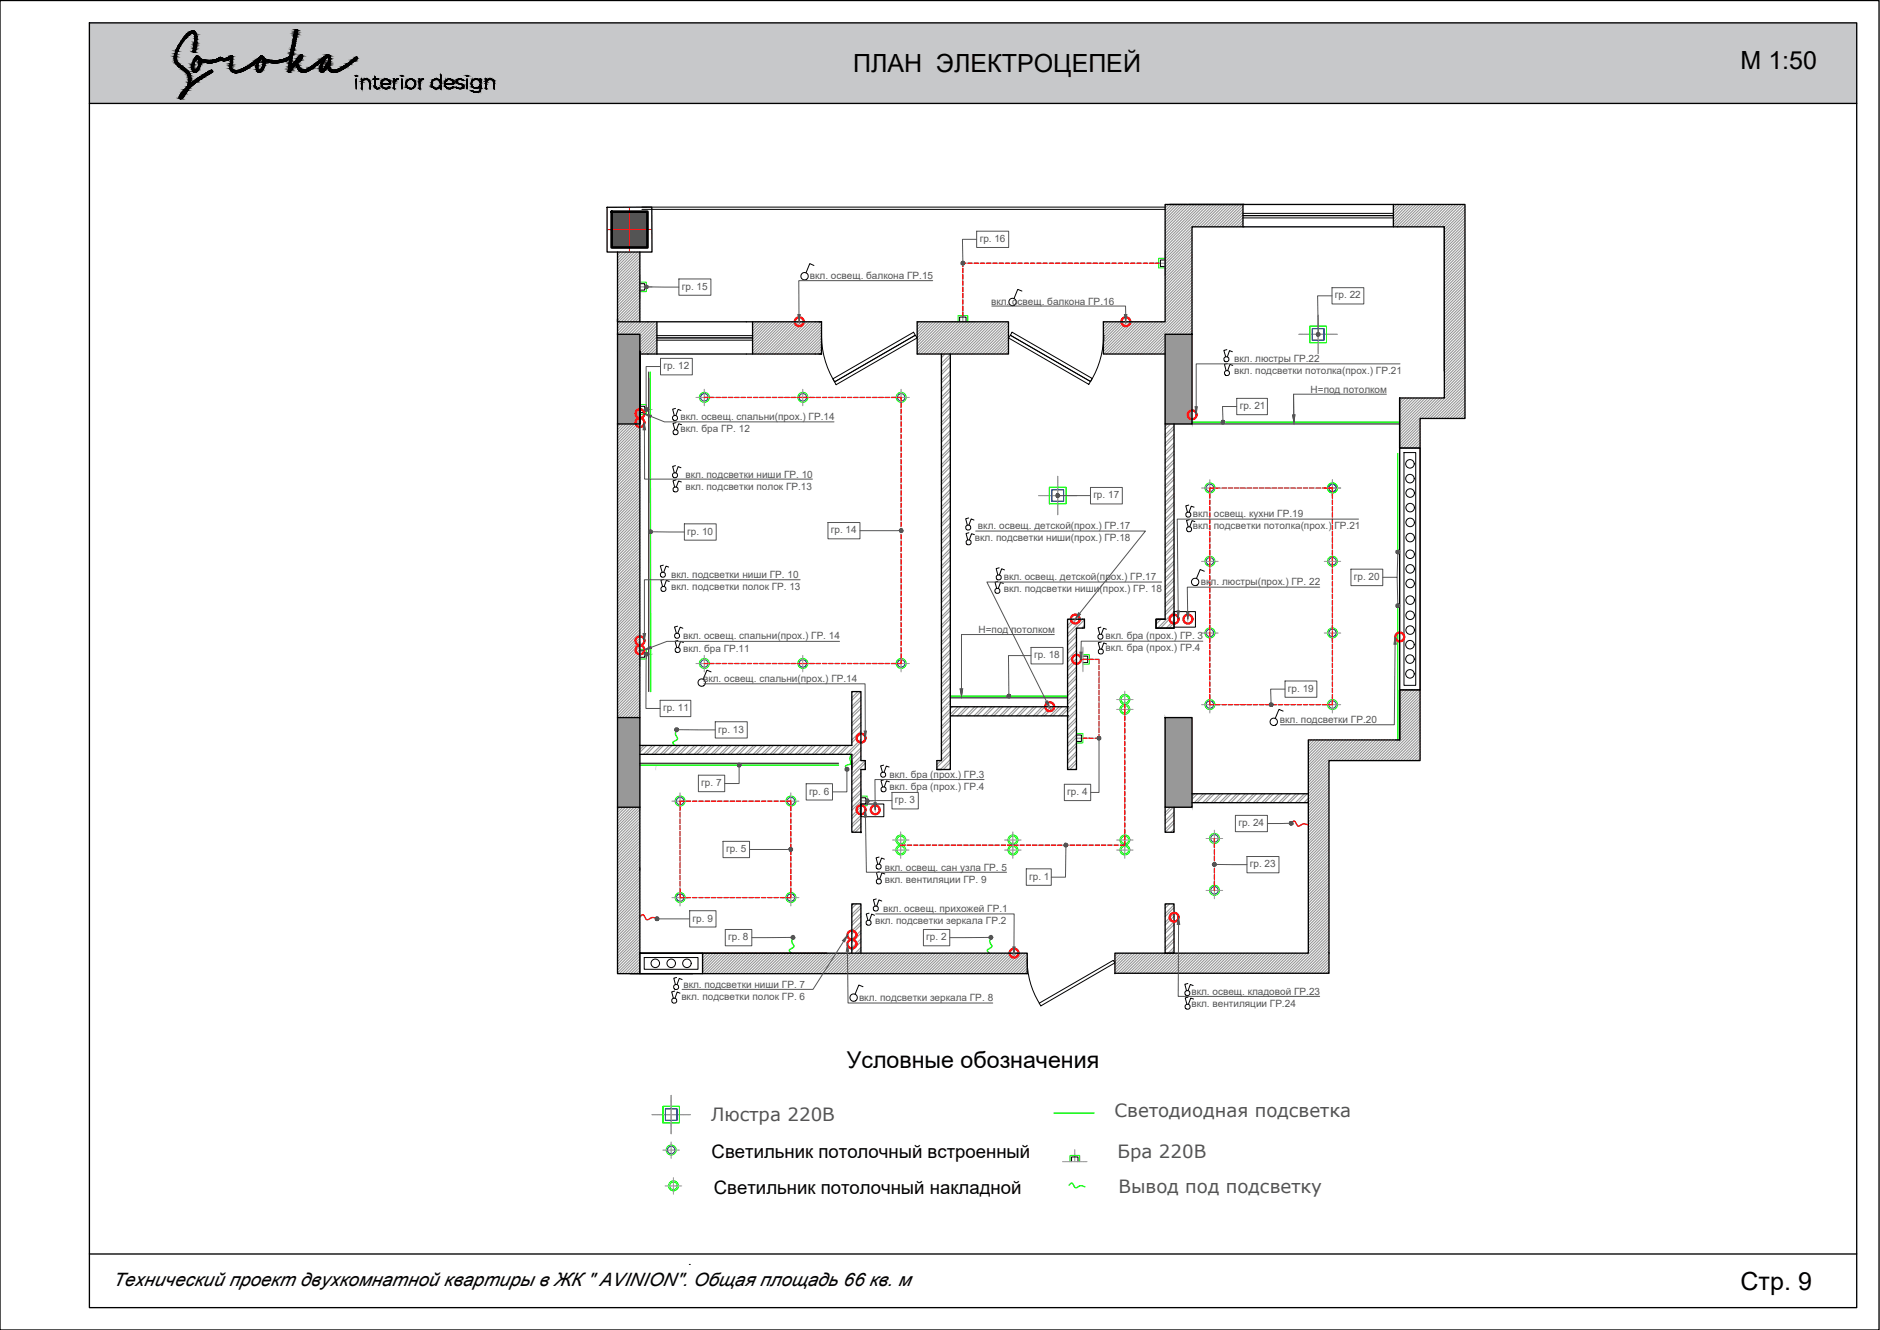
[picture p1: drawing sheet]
<svg xmlns="http://www.w3.org/2000/svg" width="420mm" height="297mm" viewBox="0 0 420 297" stroke-linecap="round" stroke-linejoin="round" font-family="sans-serif">
<defs><g id="words">
<g font-size="5.6">
<text x="190.7" y="16">ПЛАН ЭЛЕКТРОЦЕПЕЙ</text>
<text x="389" y="15.4">М 1:50</text>
<text x="389" y="288.1">Стр. 9</text>
</g>
<text font-size="5.2" x="189.2" y="238.4">Условные обозначения</text>
<text font-size="4.2" x="25.2" y="287.1">Технический проект двухкомнатной квартиры в ЖК &quot; AVINION&quot;. Общая площадь 66 кв. м</text>
<g font-size="4.1" fill="#545454">
<text x="158.9" y="250.3">Люстра 220В</text>
<text x="249.1" y="249.5">Светодиодная подсветка</text>
<text x="249.8" y="258.5">Бра 220В</text>
<text x="250" y="266.5">Вывод под подсветку</text>
</g>
<g font-size="4.1">
<text x="159" y="258.7">Светильник потолочный встроенный</text>
<text x="159.6" y="266.6">Светильник потолочный накладной</text>
</g>
<g font-size="2.2" fill="#545454">
<text x="218.9" y="54">гр. 16</text>
<text x="152.4" y="64.7">гр. 15</text>
<text x="181" y="62.4">вкл. освещ. балкона ГР.15</text>
<text x="221.5" y="68.1">вкл. освещ. балкона ГР.16</text>
<text x="298.3" y="66.7">гр. 22</text>
<text x="148.3" y="82.5">гр. 12</text>
<text x="275.8" y="80.8">вкл. люстры ГР.22</text>
<text x="275.8" y="83.5">вкл. подсветки потолка(прох.) ГР.21</text>
<text x="292.9" y="87.7">Н=под потолком</text>
<text x="152.1" y="93.8">вкл. освещ. спальни(прох.) ГР.14</text>
<text x="277.1" y="91.4">гр. 21</text>
<text x="152.1" y="96.5">вкл. бра ГР. 12</text>
<text x="153.2" y="106.7">вкл. подсветки ниши ГР. 10</text>
<text x="153.2" y="109.3">вкл. подсветки полок ГР.13</text>
<text x="244.3" y="111.3">гр. 17</text>
<text x="153.6" y="119.4">гр. 10</text>
<text x="185.7" y="119.1">гр. 14</text>
<text x="218.6" y="118.1">вкл. освещ. детской(прох.) ГР.17</text>
<text x="266.6" y="115.5">вкл. освещ. кухни ГР.19</text>
<text x="266.6" y="118.2">вкл. подсветки потолка(прох.) ГР.21</text>
<text x="217.9" y="120.8">вкл. подсветки ниши(прох.) ГР.18</text>
<text x="150" y="129.1">вкл. подсветки ниши ГР. 10</text>
<text x="150" y="131.9">вкл. подсветки полок ГР. 13</text>
<text x="224.3" y="129.6">вкл. освещ. детской(прох.) ГР.17</text>
<text x="268.4" y="130.7">вкл. люстры(прох.) ГР. 22</text>
<text x="302.6" y="129.5">гр. 20</text>
<text x="224.3" y="132.2">вкл. подсветки ниши(прох.) ГР. 18</text>
<text x="152.7" y="142.8">вкл. освещ. спальни(прох.) ГР. 14</text>
<text x="218.7" y="141.4">Н=под потолком</text>
<text x="247.1" y="142.8">вкл. бра (прох.) ГР. 3</text>
<text x="152.7" y="145.5">вкл. бра ГР.11</text>
<text x="231.1" y="147">гр. 18</text>
<text x="247.1" y="145.5">вкл. бра (прох.) ГР.4</text>
<text x="157.1" y="152.3">вкл. освещ. спальни(прох.) ГР.14</text>
<text x="287.8" y="154.5">гр. 19</text>
<text x="148.2" y="158.8">гр. 11</text>
<text x="286" y="161.5">вкл. подсветки ГР.20</text>
<text x="160.5" y="163.6">гр. 13</text>
<text x="198.8" y="173.7">вкл. бра (прох.) ГР.3</text>
<text x="156.7" y="175.5">гр. 7</text>
<text x="180.8" y="177.4">гр. 6</text>
<text x="198.8" y="176.4">вкл. бра (прох.) ГР.4</text>
<text x="200" y="179.4">гр. 3</text>
<text x="238.5" y="177.5">гр. 4</text>
<text x="276.8" y="184.5">гр. 24</text>
<text x="162.3" y="190.3">гр. 5</text>
<text x="197.7" y="194.5">вкл. освещ. сан узла ГР. 5</text>
<text x="197.7" y="197.1">вкл. вентиляции ГР. 9</text>
<text x="230" y="196.5">гр. 1</text>
<text x="279.4" y="193.7">гр. 23</text>
<text x="197.4" y="203.7">вкл. освещ. прихожей ГР.1</text>
<text x="154.8" y="205.8">гр. 9</text>
<text x="162.8" y="210">гр. 8</text>
<text x="195.6" y="206.4">вкл. подсветки зеркала ГР.2</text>
<text x="207" y="210">гр. 2</text>
<text x="152.7" y="220.6">вкл. подсветки ниши ГР. 7</text>
<text x="152.3" y="223.3">вкл. подсветки полок ГР. 6</text>
<text x="192" y="223.6">вкл. подсветки зеркала ГР. 8</text>
<text x="266.3" y="222.2">вкл. освещ. кладовой ГР.23</text>
<text x="266.3" y="224.9">вкл. вентиляции ГР.24</text>
</g>
</g></defs>
<path d="M20 5.1l395 18v-18zM20 5.1l395 18h-395z" fill="#c7c8ca" stroke="#c7c8ca" stroke-width=".22"/>
<g fill="none" stroke="#989898" stroke-width=".25">
<path d="M138.1 56.3l-.1 .1M138.7 56.3l-.7 .7M139.3 56.3l-1.3 1.3M140 56.3l-2 1.9M140.6 56.3l-2.6 2.6M141.2 56.3l-3.2 3.2M141.9 56.3l-3.9 3.8M142.5 56.3l-4.5 4.5M143 56.4l-5 5M143 57l-5 5M143 57.6l-5 5M143 58.3l-5 5"/>
<path d="M143 58.9l-5 5M143 59.5l-5 5M260.6 45.7l-.2 .2M261.2 45.7l-.8 .8M261.8 45.7l-1.4 1.4M262.5 45.7l-2.1 2M263.1 45.7l-2.7 2.7M263.7 45.7l-3.3 3.3M264.3 45.7l-3.9 3.9M265 45.7l-4.6 4.5M265.6 45.7l-5.2 5.2M266.2 45.7l-5.8 5.8"/>
<path d="M266.4 51.2l-6 6M266.4 51.8l-6 6M266.4 52.4l-6 6M266.4 53.1l-6 5.9M266.4 53.7l-6 6M266.4 54.3l-6 6M266.4 54.9l-6 6M266.4 55.6l-6 6M266.4 56.2l-6 6M266.4 56.8l-6 6M266.4 57.5l-6 5.9M266.4 58.1l-6 6"/>
<path d="M266.4 58.7l-6 6M266.4 59.3l-6 6M266.4 60l-6 6M266.9 45.7l-6.5 6.4M267.5 45.7l-7.1 7.1M268.1 45.7l-7.7 7.7M268.7 45.7l-8.3 8.3M269.4 45.7l-9 8.9M270 45.7l-9.6 9.6M270.6 45.7l-10.2 10.2M271.3 45.7l-10.9 10.8M271.9 45.7l-5 5"/>
<path d="M272.5 45.7l-5 5M273.1 45.7l-5 5M273.8 45.7l-5 5M274.4 45.7l-5 5M275 45.7l-5 5M275.7 45.7l-5.1 5M276.3 45.7l-5 5M276.9 45.7l-5 5M277.5 45.7l-5 5M277.8 46l-4.6 4.7M277.8 46.7l-4 4M277.8 47.3l-3.4 3.4"/>
<path d="M277.8 47.9l-2.8 2.8M277.8 48.6l-2.1 2.1M277.8 49.2l-1.5 1.5M277.8 49.8l-.9 .9M277.8 50.4l-.2 .3M311.5 45.7l-.1 .1M312.1 45.7l-.7 .7M312.8 45.7l-1.4 1.3M313.4 45.7l-2 2M314 45.7l-2.6 2.6M314.6 45.7l-3.2 3.2M315.3 45.7l-3.9 3.9"/>
<path d="M315.9 45.7l-4.5 4.5M316.5 45.7l-5 5M317.2 45.7l-5.1 5M317.8 45.7l-5 5M318.4 45.7l-5 5M319 45.7l-5 5M319.7 45.7l-5 5M320.3 45.7l-5 5M320.9 45.7l-5 5M321.6 45.7l-5.1 5M322.2 45.7l-5 5M322.8 45.7l-5 5"/>
<path d="M323.4 45.7l-5 5M324.1 45.7l-5 5M324.7 45.7l-5 5M325.3 45.7l-5 5M325.9 45.7l-5 5M326.6 45.7l-5 5M327.2 45.7l-5 5M327.4 46.1l-4.6 4.6M327.4 46.8l-4.6 4.5M327.4 47.4l-4.6 4.6M327.4 48l-4.6 4.6M327.4 48.6l-4.6 4.6"/>
<path d="M327.4 49.3l-4.6 4.6M327.4 49.9l-4.6 4.6M327.4 50.5l-4.6 4.6M327.4 51.2l-4.6 4.5M327.4 51.8l-4.6 4.6M327.4 52.4l-4.6 4.6M327.4 53l-4.6 4.6M327.4 53.7l-4.6 4.6M327.4 54.3l-4.6 4.6M327.4 54.9l-4.6 4.6M327.4 55.5l-4.6 4.6M327.4 56.2l-4.6 4.6"/>
<path d="M327.4 56.8l-4.6 4.6M327.4 57.4l-4.6 4.6M327.4 58.1l-4.6 4.5M327.4 58.7l-4.6 4.6M327.4 59.3l-4.6 4.6M327.4 59.9l-4.6 4.6M143 67.1l-5 5M143 67.7l-5 5M143 68.3l-5 5M143 68.9l-5 5M143 69.6l-5 5M143 70.2l-4.4 4.5"/>
<path d="M143 70.9l-3.9 3.8M143 71.5l-3.2 3.2M143 60.1l-5 5.1M143 60.8l-5 5M143 61.4l-5 5M143 62l-5 5M143 62.7l-5 5M143 63.3l-5 5M143 64l-5 4.9M143 64.5l-5 5M143 65.2l-5 5M143 65.8l-5 5"/>
<path d="M143 66.4l-5 5M143.2 71.9l-2.8 2.8M143.8 71.9l-2.7 2.8M144.5 71.9l-2.8 2.8M145.1 71.9l-2.8 2.8M145.8 71.9l-2.9 2.8M146.3 71.9l-3.3 3.4M146.8 72.1l-3.8 3.8M146.8 72.7l-3.8 3.8M146.8 73.3l-3.8 3.8M146.8 73.9l-3.8 3.9M146.8 74.6l-3.8 3.8"/>
<path d="M146.8 75.2l-3.8 3.8M146.8 75.8l-3.2 3.3M146.8 76.5l-2.6 2.6M146.8 77.1l-2 2M146.8 77.8l-1.3 1.3M146.8 78.3l-.7 .8M146.8 79l-.1 .1M168.4 71.9l-.2 .1M169 71.9l-.8 .8M169.6 71.9l-1.4 1.4M170.3 71.9l-2.1 2M170.9 71.9l-2.7 2.7"/>
<path d="M171.5 71.9l-3.3 3.3M172.1 71.9l-3.9 3.9M172.8 71.9l-4.6 4.5M173.4 71.9l-5.2 5.2M174 71.9l-5.8 5.8M174.7 71.9l-6.5 6.4M175.3 71.9l-7.1 7.1M175.9 71.9l-7.2 7.2M176.5 71.9l-7.2 7.2M177.2 71.9l-7.2 7.2M177.8 71.9l-7.2 7.2M178.4 71.9l-7.2 7.2"/>
<path d="M179.1 71.9l-7.2 7.2M179.7 71.9l-7.2 7.2M180.3 71.9l-7.2 7.2M180.9 71.9l-7.2 7.2M181.6 71.9l-7.2 7.2M182.2 71.9l-7.2 7.2M182.8 71.9l-7.2 7.2M183.5 71.9l-7.3 7.2M183.6 72.4l-6.7 6.7M183.6 73l-6.1 6.1M183.6 73.6l-5.5 5.5M183.6 74.2l-4.8 4.9"/>
<path d="M183.6 74.9l-4.2 4.2M183.6 75.5l-3.6 3.6M183.6 76.1l-3 3M183.6 76.8l-2.3 2.3M183.6 77.4l-1.7 1.7M183.6 78l-1.1 1.1M183.6 78.6l-.4 .5M205.4 71.9l-.4 .4M206.1 71.9l-1.1 1.1M206.7 71.9l-1.7 1.7M207.3 71.9l-2.3 2.3M208 71.9l-3 2.9"/>
<path d="M208.6 71.9l-3.6 3.6M209.2 71.9l-4.2 4.2M209.8 71.9l-4.8 4.8M210.5 71.9l-5.5 5.5M210.6 79.1l-.2 .2M211.1 71.9l-6.1 6.1M211.2 79.1l-.8 .9M211.8 71.9l-6.8 6.7M212.4 71.9l-7.3 7.2M212.4 79.1l-2 2.1M212.4 79.8l-2 2M213 71.9l-7.2 7.2"/>
<path d="M213.6 71.9l-7.2 7.2M214.2 71.9l-7.1 7.2M214.9 71.9l-7.2 7.2M215.5 71.9l-7.2 7.2M216.2 71.9l-7.2 7.2M216.8 71.9l-7.3 7.2M217.4 71.9l-7.2 7.2M218 71.9l-7.2 7.2M218.7 71.9l-7.2 7.2M219.3 71.9l-7.2 7.2M219.9 71.9l-7.2 7.2M220.6 71.9l-7.2 7.2"/>
<path d="M221.1 71.9l-7.1 7.2M221.8 71.9l-7.2 7.2M222.4 71.9l-7.2 7.2M223.1 71.9l-7.2 7.2M223.7 71.9l-7.2 7.2M224.3 71.9l-7.2 7.2M225 71.9l-7.3 7.2M225.4 72l-7 7.1M225.4 72.7l-6.4 6.4M225.4 73.3l-5.8 5.8M225.4 73.9l-5.1 5.2M225.4 74.6l-4.5 4.5"/>
<path d="M225.4 75.2l-3.9 3.9M225.4 75.8l-3.3 3.3M225.4 76.4l-2.6 2.7M225.4 77.1l-2 2M225.4 77.7l-1.4 1.4M225.4 78.3l-.7 .8M225.4 79l-.1 .1M246.9 71.9l-.3 .3M247.6 71.9l-1 .9M248.2 71.9l-1.6 1.6M248.8 71.9l-2.2 2.2M249.5 71.9l-2.9 2.8"/>
<path d="M250.1 71.9l-3.5 3.5M250.7 71.9l-4.1 4.1M251.3 71.9l-4.7 4.7M252 71.9l-5.4 5.3M252.6 71.9l-6 6M253.2 71.9l-6.6 6.6M253.9 71.9l-7.2 7.2M254.5 71.9l-7.2 7.2M255.1 71.9l-7.2 7.2M255.7 71.9l-7.2 7.2M256.4 71.9l-7.2 7.2M257 71.9l-7.2 7.2"/>
<path d="M257.6 71.9l-7.2 7.2M258.3 71.9l-7.3 7.2M258.9 71.9l-7.2 7.2M259.5 71.9l-7.2 7.2M260.1 71.9l-7.2 7.2M260.4 74.8l-4.3 4.3M260.4 75.4l-3.7 3.7M260.4 76l-3.1 3.1M260.4 76.7l-2.4 2.4M260.4 77.3l-1.8 1.8M260.4 77.9l-1.2 1.2M260.4 78.6l-.6 .5"/>
<path d="M266.4 60.6l-6 6M266.4 61.2l-6 6M266.4 61.9l-6 5.9M266.4 62.5l-6 6M266.4 63.1l-6 6M266.4 63.7l-6 6.1M266.4 64.4l-6 6M266.4 65l-6 6M266.4 65.6l-6 6M266.4 66.2l-12.8 12.9M266.4 66.9l-12.2 12.2M266.4 67.5l-11.6 11.6"/>
<path d="M266.4 68.1l-11 11M266.4 68.8l-5.9 5.9M266.4 69.4l-5.3 5.3M266.4 70l-4.7 4.7M266.4 70.6l-4 4.1M266.4 71.3l-3.4 3.4M266.4 71.9l-2.8 2.8M266.4 72.5l-2.2 2.2M266.4 73.2l-1.5 1.5M266.4 73.8l-.9 .9M266.4 74.4l-.3 .3M327.4 60.6l-4.6 4.6"/>
<path d="M327.4 61.2l-4.6 4.6M327.4 61.8l-4.6 4.6M327.4 62.5l-4.6 4.5M327.4 63.1l-4.6 4.6M327.4 63.7l-4.6 4.6M327.4 64.3l-4.6 4.6M327.4 65l-4.6 4.6M327.4 65.6l-4.6 4.6M327.4 66.2l-4.6 4.7M327.4 66.9l-4.6 4.5M327.4 67.5l-4.6 4.6M327.4 68.1l-4.6 4.6"/>
<path d="M327.4 68.7l-4.6 4.6M327.4 69.4l-4.6 4.6M327.4 70l-4.6 4.6M327.4 70.6l-4.6 4.6M327.4 71.3l-4.6 4.5M327.4 71.9l-4.6 4.6M327.4 72.5l-4.6 4.6M327.4 73.1l-4.6 4.7M327.4 73.8l-4.6 4.6M327.4 74.4l-4.6 4.6M327.4 75l-4.6 4.6M327.4 75.7l-4.6 4.5"/>
<path d="M327.4 76.3l-4.6 4.6M327.4 76.9l-4.6 4.6M327.4 77.5l-4.6 4.7M327.4 78.2l-4.6 4.6M327.4 78.8l-4.6 4.6M327.4 79.4l-4.6 4.6M138.6 94.7l-.6 .6M139.3 94.7l-1.3 1.3M139.9 94.7l-1.9 1.9M140.5 94.7l-2.5 2.5M141.2 94.7l-3.2 3.2M141.8 94.7l-3.8 3.8"/>
<path d="M142.4 94.7l-4.4 4.4M143 94.7l-5 5M143 95.4l-5 5M143 96l-5 5M143 96.6l-5 5M143 97.2l-5 5.1M143 97.9l-5 5M143 98.5l-5 5M143 99.1l-5 5M143 99.8l-5 5M212.4 81l-2 2.1M212.4 82.9l-2 2"/>
<path d="M212.4 84.8l-2 2.1M212.4 86.7l-2 2M212.4 88.5l-2 2.1M212.4 90.5l-2 2M212.4 92.3l-2 2.1M212.4 94.2l-2 2.1M212.4 96.1l-2 2.1M212.4 98l-2 2.1M212.4 99.9l-2 2M212.4 81.6l-2 2.1M212.4 83.6l-2 2M212.4 85.4l-2 2.1"/>
<path d="M212.4 87.3l-2 2.1M212.4 89.2l-2 2.1M212.4 91.1l-2 2M212.4 92.9l-2 2.1M212.4 94.9l-2 2M212.4 96.7l-2 2.1M212.4 98.6l-2 2.1M261 94.7l-.6 .5M261.6 94.7l-1.2 1.2M262.4 95.2l-2 1.9M262.4 97l-2 2M262.4 98.9l-2 2"/>
<path d="M262.4 95.8l-2 2M262.4 97.6l-2 2M262.4 99.6l-2 1.9M312.9 88.9l-.1 .1M313.6 88.9l-.8 .7M314.2 88.9l-1.4 1.3M314.8 88.9l-2 2M315.4 88.9l-2.6 2.6M316.1 88.9l-3.3 3.2M316.7 88.9l-3.9 3.9M317.3 88.9l-4.5 4.5M317.4 93.8l-4.6 4.6"/>
<path d="M317.4 94.5l-4.6 4.5M317.4 95.1l-4.6 4.6M317.4 95.7l-4.4 4.4M317.4 96.3l-3.8 3.8M317.4 97l-3.1 3.1M317.4 97.6l-2.5 2.5M317.4 98.2l-1.8 1.9M317.4 98.9l-1.2 1.2M317.4 99.5l-.6 .6M318 88.9l-5.2 5.2M318.6 88.9l-5.8 5.7M319.2 88.9l-6.4 6.4"/>
<path d="M319.8 88.9l-7 7M320.5 88.9l-7.7 7.6M321.1 88.9l-8.3 8.3M321.7 88.9l-8.9 8.9M322.3 88.9l-4.5 4.6M327.4 80.1l-4.6 4.6M327.4 80.7l-4.6 4.6M327.4 81.3l-4.6 4.6M327.4 81.9l-4.6 4.7M327.4 82.6l-4.6 4.6M327.4 83.2l-4.6 4.6M327.4 83.8l-4.6 4.6"/>
<path d="M327.4 84.4l-9 9.1M327.4 85.1l-8.4 8.4M327.4 85.7l-7.8 7.8M327.4 86.3l-7.1 7.2M327.4 87l-6.5 6.5M327.4 87.6l-5.9 5.9M327.4 88.3l-5.2 5.2M327.4 88.8l-4.6 4.7M327.4 89.5l-4 4M327.4 90.1l-3.4 3.4M327.4 90.7l-2.7 2.8M327.4 91.4l-2.1 2.1"/>
<path d="M327.4 92l-1.5 1.5M327.4 92.6l-.8 .9M327.4 93.2l-.2 .3M143 100.4l-5 5M143 101l-5 5M143 101.6l-5 5.1M143 102.3l-5 5M143 102.9l-5 5M143 103.5l-5 5M143 104.2l-5 5M143 104.8l-5 5M143 105.4l-5 5"/>
<path d="M143 106l-5 5M143 106.7l-5 5M143 107.3l-5 5M143 107.9l-5 5M143 108.6l-5 5M143 109.2l-5 5M143 109.8l-5 5M143 110.4l-5 5M143 111.1l-5 5M143 111.7l-5 5M143 112.3l-5 5M143 113l-5 5"/>
<path d="M143 113.6l-5 5M143 114.2l-5 5M143 114.8l-5 5M143 115.5l-5 5M143 116.1l-5 5M143 116.7l-5 5M143 117.4l-5 5M143 118l-5 5M143 118.6l-5 5M143 119.2l-5 5M143 119.9l-5 5M212.4 101.8l-2 2"/>
<path d="M212.4 103.7l-2 2M212.4 105.5l-2 2.1M212.4 107.4l-2 2.1M212.4 109.3l-2 2.1M212.4 111.2l-2 2M212.4 113.1l-2 2M212.4 115l-2 2M212.4 116.9l-2 2M212.4 118.7l-2 2.1M212.4 100.5l-2 2.1M212.4 102.4l-2 2.1M212.4 104.3l-2 2"/>
<path d="M212.4 106.2l-2 2M212.4 108.1l-2 2M212.4 109.9l-2 2.1M212.4 111.8l-2 2.1M212.4 113.7l-2 2.1M212.4 115.6l-2 2M212.4 117.5l-2 2M212.4 119.4l-2 2M262.4 117.8l-2 1.9M262.4 100.8l-2 2M262.4 102.7l-2 2M262.4 104.5l-2 2.1"/>
<path d="M262.4 106.5l-2 1.9M262.4 108.4l-2 1.9M262.4 110.2l-2 2M262.4 109l-2 2M262.4 112.1l-2 2M262.4 114l-2 2M262.4 112.7l-2 2.1M262.4 115.9l-2 2M262.4 119.7l-2 2M262.4 101.4l-2 2M262.4 103.3l-2 2M262.4 105.2l-2 2"/>
<path d="M262.4 107.1l-2 2M262.4 110.9l-2 1.9M262.4 114.6l-2 2M262.4 116.5l-2 2M262.4 118.4l-2 2M143 120.5l-5 5M143 121.1l-5 5M143 121.8l-5 5M143 122.4l-5 5M143 123l-5 5M143 123.6l-5 5M143 124.3l-5 5"/>
<path d="M143 124.9l-5 5M143 125.5l-5 5M143 126.1l-5 5.1M143 126.8l-5 5M143 127.4l-5 5M143 128l-5 5M143 128.7l-5 5M143 129.3l-5 5M143 129.9l-5 5M143 130.5l-5 5.1M143 131.2l-5 5M143 131.8l-5 5"/>
<path d="M143 132.4l-5 5M143 133.1l-5 5M143 133.7l-5 5M143 134.3l-5 5M143 134.9l-5 5M143 135.6l-5 5M143 136.2l-5 5M143 136.8l-5 5M143 137.5l-5 5M143 138.1l-5 5M143 138.7l-5 5M143 139.3l-5 5"/>
<path d="M143 140l-5 5M212.4 120.6l-2 2.1M212.4 122.5l-2 2.1M212.4 124.4l-2 2M212.4 126.3l-2 2M212.4 128.2l-2 2M212.4 130l-2 2.1M212.4 131.9l-2 2.1M212.4 133.8l-2 2.1M212.4 135.7l-2 2.1M212.4 137.6l-2 2M212.4 139.5l-2 2"/>
<path d="M212.4 121.2l-2 2.1M212.4 123.1l-2 2.1M212.4 125l-2 2.1M212.4 126.9l-2 2.1M212.4 128.8l-2 2M212.4 130.7l-2 2M212.4 132.6l-2 2M212.4 134.4l-2 2.1M212.4 136.3l-2 2.1M212.4 138.2l-2 2.1M238.8 138.3l-.2 .1M240 138.3l-1.4 1.4"/>
<path d="M240.6 138.3l-2 2M241.9 138.3l-3.3 3.2M242.4 139.7l-.6 .6M242.4 138.4l-3.8 3.8M258.9 138.3l-.5 .5M259.5 138.3l-1.1 1.1M262.4 133.5l-2 2M262.4 131l-2 2M262.4 121.5l-2 2.1M262.4 123.4l-2 2M262.4 125.3l-2 2M262.4 127.2l-2 2"/>
<path d="M262.4 129.1l-2 2M262.4 132.9l-2 2M262.4 134.7l-2 2M262.4 136.6l-3.7 3.7M262.4 138.5l-1.8 1.8M262.4 120.3l-2 2M262.4 122.2l-2 1.9M262.4 124.1l-2 2M262.4 125.9l-2 2M262.4 127.8l-2 2M262.4 129.7l-2 2M262.4 131.6l-2 2"/>
<path d="M262.4 135.4l-2 2M262.4 137.2l-3 3.1M262.4 139.1l-1.2 1.2M143 140.6l-5 5M143 141.3l-5 4.9M143 141.9l-5 5M143 142.5l-5 5M143 143.1l-5 5M143 143.7l-5 5M143 144.4l-5 5M143 145l-5 5M143 145.7l-5 5"/>
<path d="M143 146.3l-5 5M143 146.9l-5 5M143 147.5l-5 5M143 148.2l-5 4.9M143 148.8l-5 5M143 149.4l-5 5M143 150.1l-5 5M143 150.7l-5 5M143 151.3l-5 5M143 151.9l-5 5M143 152.6l-5 5M143 153.2l-5 5"/>
<path d="M143 153.8l-5 5M143 154.5l-5 5M143 155.1l-5 5M143 155.7l-4.6 4.6M143 156.3l-3.9 4M143 157l-3.3 3.3M143 157.6l-2.7 2.7M143 158.2l-2.1 2.1M143 158.9l-1.4 1.4M143 159.5l-.8 .8M190.5 154.5h-.1M191.7 154.5l-1.3 1.3"/>
<path d="M192.4 154.5l-2 1.9M192.4 155.7l-2 2M192.4 157.6l-2 2M192.4 159.5l-2 2M192.4 156.3l-2 2M192.4 158.2l-2 2M211.2 157.6l-.8 .9M211.8 157.7l-1.4 1.4M212.4 141.4l-2 2M212.4 143.2l-2 2.1M212.4 145.1l-2 2.1M212.4 147l-2 2.1"/>
<path d="M212.4 148.9l-2 2M212.4 150.8l-2 2.1M212.4 152.7l-2 2M212.4 154.5l-2 2.1M212.4 156.4l-1 1.1M212.4 140.1l-2 2M212.4 142l-2 2M212.4 143.9l-2 2.1M212.4 145.8l-2 2M212.4 147.6l-2 2.1M212.4 149.5l-2 2.1M212.4 151.4l-2 2.1"/>
<path d="M212.4 153.3l-2 2M212.4 155.2l-2 2.1M212.4 157.1l-.4 .4M212.4 158.9l-2 2.1M212.8 157.8l-2.4 2.6M214.1 157.8l-1.7 1.7M214.7 157.8l-2 2.1M215.9 157.8l-1.9 2.1M216.6 157.8l-2 2.1M217.8 157.8l-1.9 2.1M218.5 157.8l-2 2.1M219.7 157.8l-2 2.1"/>
<path d="M220.3 157.8l-1.9 2.1M221.6 157.8l-2 2.1M222.2 157.8l-2 2.1M223.5 157.8l-2 2.1M224.1 157.8l-2 2.1M225.4 157.8l-2 2.1M226 157.8l-2 2.1M227.3 157.8l-2 2.1M227.9 157.8l-2 2.1M229.2 157.8l-2 2.1M229.8 157.8l-2 2.1M231.1 157.8l-2.1 2.1"/>
<path d="M231.6 157.8l-1.9 2.1M232.9 157.8l-2 2.1M233.6 157.8l-2 2.1M234.8 157.8l-2 2.1M235.5 157.8l-2.1 2.1M236.7 157.8l-2 2.1M237.3 157.8l-2 2.1M238.6 157.8l-2 2.1M238.6 159.8l-.1 .1M240.6 152.8l-2 2M240.6 156.5l-3.4 3.4M240.6 141.5l-2 2"/>
<path d="M240.6 143.3l-2 2M240.6 145.2l-2 2M240.6 147.1l-2 2M240.6 149l-2 2M240.6 150.9l-2 2M240.6 154.6l-2 2.1M240.6 158.4l-2 2M240.6 142.1l-2 2M240.6 144l-2 2M240.6 145.9l-2 2M240.6 147.7l-2 2M240.6 149.6l-2 2"/>
<path d="M240.6 151.5l-2 2M240.6 153.4l-2 2M240.6 155.3l-2 2M240.6 157.2l-2 2M240.6 159l-2 2.1M313.1 154.1l-.3 .3M313.7 154.1l-.9 .9M314.4 154.1l-1.6 1.5M315 154.1l-2.2 2.1M315.6 154.1l-2.8 2.8M316.2 154.1l-3.4 3.4M316.9 154.1l-4.1 4"/>
<path d="M317.4 154.2l-4.6 4.6M317.4 154.8l-4.6 4.6M317.4 155.4l-4.6 4.6M317.4 156.1l-4.6 4.5M317.4 156.7l-4.6 4.6M317.4 157.3l-4.6 4.6M317.4 157.9l-4.6 4.6M317.4 158.6l-4.6 4.6M317.4 159.2l-4.6 4.6M317.4 159.8l-4.6 4.6M143 160.1l-.2 .2M143.9 166.5l-.9 .9"/>
<path d="M144.5 166.5l-1.5 1.5M145.8 166.5l-2 2M146.4 166.5l-2 2M147.7 166.5l-2 2M148.3 166.5l-2 2M149.6 166.5l-2 2M150.2 166.5l-2 2M151.5 166.5l-2.1 2M152.1 166.5l-2 2M153.3 166.5l-2 2M154 166.5l-2 2M155.2 166.5l-2 2"/>
<path d="M155.9 166.5l-2.1 2M157.1 166.5l-2 2M157.7 166.5l-2 2M159 166.5l-2 2M159.6 166.5l-2 2M160.9 166.5l-2 2M161.5 166.5l-2 2M162.8 166.5l-2 2M163.4 166.5l-2 2M164.7 166.5l-2.1 2M165.3 166.5l-2 2M166.5 166.5l-2 2"/>
<path d="M167.2 166.5l-2 2M168.4 166.5l-2 2M169 166.5l-2 2M170.3 166.5l-2 2M170.9 166.5l-1.9 2M172.2 166.5l-2 2M172.8 166.5l-2 2M174.1 166.5l-2 2M174.7 166.5l-2 2M176 166.5l-2 2M176.6 166.5l-2 2M177.8 166.5l-1.9 2"/>
<path d="M178.5 166.5l-2 2M179.7 166.5l-1.9 2M180.4 166.5l-2 2M181.6 166.5l-2 2M182.2 166.5l-1.9 2M183.5 166.5l-2 2M184.1 166.5l-1.9 2M185.4 166.5l-2 2M186 166.5l-2 2M187.3 166.5l-2 2M187.9 166.5l-2 2M189.2 166.5l-2 2"/>
<path d="M189.8 166.5l-2 2M192.4 161.4l-2 2M192.4 163.3l-2 2M192.4 165.1l-3.3 3.4M192.4 167l-2 2M192.4 168.9l-2 2M192.4 172.7l-2 2M192.4 174.6l-2 2M192.4 176.4l-2 2.1M192.4 178.3l-2 2M192.4 160.1l-2 2M192.4 162l-2 2"/>
<path d="M192.4 163.9l-2 2M192.4 165.8l-2.7 2.7M192.4 167.6l-2 2.1M192.4 169.5l-2 2M192.4 173.3l-2 2M192.4 175.2l-2 2M192.4 177.1l-2 2M192.4 179l-2 2M193.3 169.9l-2.9 2.9M193.4 171.7l-.2 .2M193.4 170.4l-3 3M210.3 169.9l-.9 .9"/>
<path d="M212.4 160.2l-2 2.1M212.4 162.1l-2 2.1M212.4 164l-2 2.1M212.4 165.9l-2 2M212.4 167.8l-2 2M212.4 169.7l-2.2 2.2M212.4 171.5l-.4 .4M212.4 160.9l-2 2M212.4 162.7l-2 2.1M212.4 164.6l-2 2.1M212.4 166.5l-2 2.1M212.4 168.4l-3 3"/>
<path d="M212.4 170.3l-1.6 1.6M240.6 160.3l-2 2M240.6 162.2l-2 2M240.6 164.1l-2 2M240.6 166l-2 2M240.6 167.8l-2 2.1M240.6 169.7l-2 2M240.6 171.6l-.3 .3M240.6 160.9l-2 2M240.6 162.8l-2 2M240.6 164.7l-2 2M240.6 166.6l-2 2"/>
<path d="M240.6 168.5l-2 2M240.6 170.4l-1.5 1.5M267 177.3l-.6 .6M267.6 177.3l-1.2 1.2M268.9 177.3l-2 2M269.5 177.3l-2 2M270.8 177.3l-2 2M271.4 177.3l-2 2M272.7 177.3l-2 2M273.3 177.3l-2 2M274.5 177.3l-2 2M275.2 177.3l-2 2"/>
<path d="M276.4 177.3l-2 2M277.1 177.3l-2 2M278.3 177.3l-2 2M278.9 177.3l-2 2M280.2 177.3l-2 2M280.8 177.3l-2 2M282.1 177.3l-2 2M282.7 177.3l-2 2M284 177.3l-2 2M284.6 177.3l-2 2M285.9 177.3l-2.1 2M286.5 177.3l-2 2"/>
<path d="M287.7 177.3l-2 2M288.4 177.3l-2 2M289.6 177.3l-1.9 2M290.3 177.3l-2.1 2M291.5 177.3l-2 2M292.1 177.3l-1.9 2M292.4 178.3l-1 1M292.4 178.9l-.4 .4M292.5 165.3h-.1M293.1 165.3l-.7 .7M293.7 165.3l-1.3 1.3M294.3 165.3l-1.9 1.9"/>
<path d="M295 165.3l-2.6 2.5M295.6 165.3l-3.2 3.2M296.2 165.3l-3.8 3.8M296.9 165.3l-4.5 4.4M297 170.2l-4.6 4.6M297 170.8l-4.6 4.6M297 171.4l-4.6 4.6M297 172.1l-4.6 4.5M297 172.7l-4.6 4.6M297 173.3l-4.6 4.6M297 173.9l-4.6 4.6M297 174.6l-4.6 4.6"/>
<path d="M297 175.2l-4.6 4.6M297 175.8l-4.6 4.6M297 176.5l-4.6 4.5M297 177.1l-4.6 4.6M297 177.7l-4.6 4.6M297 178.3l-4.6 4.7M297 179l-4.6 4.6M297 179.6l-4.6 4.6M297.5 165.3l-5.1 5.1M298.1 165.3l-5.7 5.7M298.7 165.3l-6.3 6.3M299.4 165.3l-7 6.9"/>
<path d="M300 165.3l-7.6 7.6M300.7 165.3l-8.3 8.2M301.2 165.3l-8.8 8.8M301.9 165.3l-4.6 4.6M302.5 165.3l-4.6 4.6M303.1 165.3l-4.6 4.6M303.8 165.3l-4.6 4.6M304.4 165.3l-4.6 4.6M305.1 165.3l-4.7 4.6M305.6 165.3l-4.5 4.6M306.3 165.3l-4.6 4.6M306.9 165.3l-4.6 4.6"/>
<path d="M307.6 165.3l-4.7 4.6M308.2 165.3l-4.6 4.6M308.8 165.3l-4.6 4.6M309.5 165.3l-4.7 4.6M310 165.3l-4.5 4.6M310.7 165.3l-4.6 4.6M311.3 165.3l-4.6 4.6M312 165.3l-4.7 4.6M312.6 165.3l-4.6 4.6M317.4 160.5l-4.6 4.5M317.4 161.1l-8.8 8.8M317.4 161.7l-8.2 8.2"/>
<path d="M317.4 162.3l-7.5 7.6M317.4 163l-6.9 6.9M317.4 163.6l-6.3 6.3M317.4 164.2l-5.7 5.7M317.4 164.9l-5 5M317.4 165.5l-4.4 4.4M317.4 166.1l-3.8 3.8M317.4 166.7l-3.1 3.2M317.4 167.4l-2.5 2.5M317.4 168l-1.9 1.9M317.4 168.6l-1.3 1.3M317.4 169.3l-.6 .6"/>
<path d="M138.6 180.3l-.6 .5M139.2 180.3l-1.2 1.1M139.8 180.3l-1.8 1.8M140.4 180.3l-2.4 2.4M141.1 180.3l-3.1 3M141.7 180.3l-3.7 3.7M142.3 180.3l-4.3 4.3M143 180.3l-5 4.9M143 180.8l-5 5M143 181.5l-5 5M143 182.1l-5 5M143 182.7l-5 5"/>
<path d="M143 183.4l-5 5M143 184l-5 5M143 184.6l-5 5M143 185.2l-5 5M143 185.9l-5 5M143 186.5l-5 5M143 187.1l-5 5M143 187.8l-5 5M143 188.4l-5 5M143 189l-5 5M143 189.6l-5 5M143 190.3l-5 5"/>
<path d="M143 190.9l-5 5M143 191.5l-5 5M143 192.1l-5 5.1M143 192.8l-5 5M143 193.4l-5 5M143 194l-5 5M143 194.7l-5 5M143 195.3l-5 5M143 195.9l-5 5M143 196.5l-5 5.1M143 197.2l-5 5M143 197.8l-5 5"/>
<path d="M143 198.4l-5 5M143 199.1l-5 5M143 199.7l-5 5M192.4 184l-1.9 1.9M192.4 180.2l-2 2M192.4 182.1l-2 2M192.4 180.8l-2 2.1M192.4 182.7l-2 2M192.4 184.6l-1.3 1.3M261.6 180.3l-1.2 1.2M262.2 180.3l-1.8 1.8M262.4 181.3l-2 2"/>
<path d="M262.4 183.2l-2 2M262.4 185.1l-.7 .8M262.4 182l-2 2M262.4 183.9l-2 2M262.4 185.7l-.1 .2M297 180.2l-4.6 4.6M297 180.8l-4.6 4.6M297 181.5l-4.6 4.6M297 182.1l-4.6 4.6M297 182.7l-4.6 4.7M297 183.4l-4.6 4.6M297 184l-4.6 4.6"/>
<path d="M297 184.6l-4.6 4.6M297 185.2l-4.6 4.7M297 185.9l-4.6 4.6M297 186.5l-4.6 4.6M297 187.1l-4.6 4.7M297 187.8l-4.6 4.5M297 188.4l-4.6 4.6M297 189l-4.6 4.6M297 189.6l-4.6 4.7M297 190.3l-4.6 4.6M297 190.9l-4.6 4.6M297 191.5l-4.6 4.7"/>
<path d="M297 192.2l-4.6 4.6M297 192.8l-4.6 4.6M297 193.4l-4.6 4.6M297 194l-4.6 4.7M297 194.7l-4.6 4.6M297 195.3l-4.6 4.6M297 195.9l-4.6 4.6M297 196.6l-4.6 4.6M297 197.2l-4.6 4.6M297 197.8l-4.6 4.6M297 198.4l-4.6 4.7M297 199.1l-4.6 4.6"/>
<path d="M297 199.7l-4.6 4.6M143 200.3l-5 5M143 200.9l-5 5M143 201.6l-5 5M143 202.2l-5 5M143 202.8l-5 5M143 203.5l-5 5M143 204.1l-5 5M143 204.7l-5 5M143 205.3l-5 5M143 206l-5 5M143 206.6l-5 5"/>
<path d="M143 207.2l-5 5M143 207.9l-5 5M143 208.5l-5 5M143 209.1l-5 5M143 209.7l-5 5M143 210.4l-5 5M143 211l-5 5M143 211.7l-5 4.9M143 212.3l-5 5M143 212.9l-4.6 4.6M143 213.5l-3.9 4M143 214.2l-3.3 3.3"/>
<path d="M143 214.8l-2.7 2.7M143 215.4l-2.1 2.1M143 216.1l-1.4 1.4M143 216.7l-.8 .8M143 217.3l-.2 .2M157.5 212.9l-.5 .4M158.1 212.9l-1.1 1.1M158.7 212.9l-1.7 1.7M159.4 212.9l-2.4 2.4M160 212.9l-3 3M160.6 212.9l-3.6 3.6M161.2 212.9l-4.2 4.2"/>
<path d="M161.9 212.9l-4.6 4.6M162.5 212.9l-4.6 4.6M163.2 212.9l-4.7 4.6M163.8 212.9l-4.6 4.6M164.4 212.9l-4.6 4.6M165 212.9l-4.6 4.6M165.7 212.9l-4.6 4.6M166.3 212.9l-4.6 4.6M166.9 212.9l-4.6 4.6M167.6 212.9l-4.7 4.6M168.2 212.9l-4.6 4.6M168.8 212.9l-4.6 4.6"/>
<path d="M169.4 212.9l-4.6 4.6M170.1 212.9l-4.6 4.6M170.7 212.9l-4.6 4.6M171.3 212.9l-4.6 4.6M172 212.9l-4.7 4.6M172.6 212.9l-4.6 4.6M173.2 212.9l-4.6 4.6M173.8 212.9l-4.6 4.6M174.5 212.9l-4.6 4.6M175.1 212.9l-4.6 4.6M175.7 212.9l-4.6 4.6M176.4 212.9l-4.7 4.6"/>
<path d="M177 212.9l-4.6 4.6M177.6 212.9l-4.6 4.6M178.2 212.9l-4.5 4.6M178.9 212.9l-4.7 4.6M179.5 212.9l-4.6 4.6M180.1 212.9l-4.6 4.6M180.8 212.9l-4.7 4.6M181.4 212.9l-4.6 4.6M182 212.9l-4.6 4.6M182.6 212.9l-4.5 4.6M183.3 212.9l-4.7 4.6M183.9 212.9l-4.6 4.6"/>
<path d="M184.5 212.9l-4.6 4.6M185.2 212.9l-4.6 4.6M185.8 212.9l-4.6 4.6M186.4 212.9l-4.6 4.6M187 212.9l-4.6 4.6M187.7 212.9l-4.7 4.6M188.3 212.9l-4.6 4.6M188.9 212.9l-4.6 4.6M189.6 212.9l-4.6 4.6M190.2 212.9l-4.6 4.6M190.8 201.9l-.4 .4M190.8 212.9l-4.6 4.6"/>
<path d="M191.4 201.9l-1 1M191.4 212.9l-4.6 4.6M192.1 212.9l-4.6 4.6M192.4 202.2l-2 2M192.4 204l-2 2.1M192.4 205.9l-2 2M192.4 207.8l-2 2M192.4 209.7l-2 2M192.4 211.6l-1.3 1.3M192.4 202.8l-2 2M192.4 204.7l-2 2M192.4 206.6l-2 2"/>
<path d="M192.4 208.4l-2 2.1M192.4 210.3l-2 2M192.4 212.2l-.6 .7M192.7 212.9l-4.6 4.6M193.3 212.9l-4.6 4.6M193.9 212.9l-4.5 4.6M194.6 212.9l-4.6 4.6M195.2 212.9l-4.6 4.6M195.8 212.9l-4.6 4.6M196.5 212.9l-4.6 4.6M197.1 212.9l-4.6 4.6M197.7 212.9l-4.6 4.6"/>
<path d="M198.3 212.9l-4.5 4.6M199 212.9l-4.6 4.6M199.6 212.9l-4.6 4.6M200.2 212.9l-4.6 4.6M200.9 212.9l-4.6 4.6M201.5 212.9l-4.6 4.6M202.1 212.9l-4.6 4.6M202.7 212.9l-4.5 4.6M203.4 212.9l-4.6 4.6M204 212.9l-4.6 4.6M204.6 212.9l-4.6 4.6M205.3 212.9l-4.6 4.6"/>
<path d="M205.9 212.9l-4.6 4.6M206.5 212.9l-4.6 4.6M207.1 212.9l-4.5 4.6M207.8 212.9l-4.6 4.6M208.4 212.9l-4.6 4.6M209 212.9l-4.6 4.6M209.7 212.9l-4.6 4.6M210.3 212.9l-4.6 4.6M210.9 212.9l-4.6 4.6M211.5 212.9l-4.5 4.6M212.2 212.9l-4.6 4.6M212.8 212.9l-4.6 4.6"/>
<path d="M213.4 212.9l-4.6 4.6M214.1 212.9l-4.6 4.6M214.7 212.9l-4.6 4.6M215.3 212.9l-4.6 4.6M215.9 212.9l-4.5 4.6M216.6 212.9l-4.6 4.6M217.2 212.9l-4.6 4.6M217.8 212.9l-4.6 4.6M218.5 212.9l-4.6 4.6M219.1 212.9l-4.6 4.6M219.7 212.9l-4.6 4.6M220.3 212.9l-4.6 4.6"/>
<path d="M221 212.9l-4.6 4.6M221.6 212.9l-4.6 4.6M222.2 212.9l-4.6 4.6M222.9 212.9l-4.6 4.6M223.5 212.9l-4.6 4.6M224.1 212.9l-4.6 4.6M224.7 212.9l-4.6 4.6M225.4 212.9l-4.6 4.6M226 212.9l-4.6 4.6M226.7 212.9l-4.7 4.6M227.2 212.9l-4.5 4.6M227.9 212.9l-4.6 4.6"/>
<path d="M228.5 212.9l-4.6 4.6M229.2 212.9l-4.7 4.6M229.6 213l-4.4 4.5M229.6 213.7l-3.8 3.8M229.6 214.3l-3.2 3.2M229.6 215l-2.5 2.5M229.6 215.5l-1.9 2M229.6 216.2l-1.3 1.3M229.6 216.8l-.7 .7M249.3 212.9h-.1M249.9 212.9l-.7 .7M250.5 212.9l-1.3 1.3"/>
<path d="M251.2 212.9l-2 1.9M251.8 212.9l-2.6 2.6M252.4 212.9l-3.2 3.2M253 212.9l-3.8 3.8M253.7 212.9l-4.5 4.4M254.3 212.9l-4.5 4.5M254.9 212.9l-4.5 4.5M255.6 212.9l-4.6 4.5M256.2 212.9l-4.5 4.5M256.8 212.9l-4.5 4.5M257.4 212.9l-4.5 4.5M258.1 212.9l-4.5 4.5"/>
<path d="M258.7 212.9l-4.5 4.5M259.3 212.9l-4.5 4.5M260 212.9l-4.6 4.5M260.6 212.9l-4.5 4.5M260.7 201.9l-.3 .3M261.2 212.9l-4.5 4.5M261.4 201.9l-1 .9M261.8 212.9l-4.5 4.5M262.4 204.6l-2 2M262.4 202.1l-2 2M262.4 204l-2 2M262.4 205.9l-2 2"/>
<path d="M262.4 207.8l-2 1.9M262.4 209.6l-2 2.1M262.4 211.5l-1.3 1.4M262.4 202.7l-2 2M262.4 206.5l-2 2M262.4 208.4l-2 2M262.4 210.3l-2 1.9M262.4 212.2l-.7 .7M262.5 212.9l-4.5 4.5M263.1 212.9l-4.5 4.5M263.7 212.9l-4.5 4.5M264.4 212.9l-4.6 4.5"/>
<path d="M265 212.9l-4.5 4.5M265.6 212.9l-4.5 4.5M266.2 212.9l-4.5 4.5M266.9 212.9l-4.5 4.5M267.5 212.9l-4.5 4.5M268.1 212.9l-4.5 4.5M268.7 212.9l-4.5 4.5M269.4 212.9l-4.5 4.5M270 212.9l-4.5 4.5M270.6 212.9l-4.5 4.5M271.3 212.9l-4.5 4.5M271.9 212.9l-4.5 4.5"/>
<path d="M272.5 212.9l-4.5 4.5M273.1 212.9l-4.5 4.5M273.8 212.9l-4.5 4.5M274.4 212.9l-4.5 4.5M275 212.9l-4.4 4.5M275.7 212.9l-4.5 4.5M276.3 212.9l-4.5 4.5M276.9 212.9l-4.5 4.5M277.5 212.9l-4.5 4.5M278.2 212.9l-4.5 4.5M278.8 212.9l-4.5 4.5M279.4 212.9l-4.4 4.5"/>
<path d="M280.1 212.9l-4.5 4.5M280.7 212.9l-4.5 4.5M281.3 212.9l-4.5 4.5M281.9 212.9l-4.4 4.5M282.6 212.9l-4.5 4.5M283.2 212.9l-4.5 4.5M283.8 212.9l-4.4 4.5M284.5 212.9l-4.5 4.5M285.1 212.9l-4.5 4.5M285.7 212.9l-4.5 4.5M286.3 212.9l-4.4 4.5M287 212.9l-4.5 4.5"/>
<path d="M287.6 212.9l-4.5 4.5M288.2 212.9l-4.4 4.5M288.9 212.9l-4.5 4.5M289.5 212.9l-4.5 4.5M290.1 212.9l-4.5 4.5M290.7 212.9l-4.4 4.5M291.4 212.9l-4.5 4.5M292 212.9l-4.5 4.5M297 200.3l-4.6 4.6M297 201l-4.6 4.6M297 201.6l-4.6 4.6M297 202.2l-4.6 4.6"/>
<path d="M297 202.8l-4.6 4.7M297 203.5l-4.6 4.6M297 204.1l-4.6 4.6M297 204.8l-4.6 4.5M297 205.4l-4.6 4.6M297 206l-4.6 4.6M297 206.6l-4.6 4.6M297 207.2l-4.6 4.7M297 207.9l-4.6 4.6M297 208.5l-8.9 8.9M297 209.2l-8.2 8.2M297 209.7l-7.6 7.7"/>
<path d="M297 210.4l-7 7M297 211l-6.3 6.4M297 211.7l-5.7 5.7M297 212.3l-5.1 5.1M297 212.9l-4.5 4.5M297 213.6l-3.8 3.8M297 214.2l-3.2 3.2M297 214.8l-2.6 2.6M297 215.4l-1.9 2M297 216.1l-1.3 1.3M297 216.7l-.7 .7M297 217.3l-.1 .1"/>
</g>
<g fill="#989898" stroke="#989898" stroke-width=".22">
<path d="M138 94.6l.1 .1z"/>
<path d="M229.5 217.5h.2z"/>
<path d="M138 74.7l5 3.8v-3.8zM138 74.7l5 3.8h-5z"/>
<path d="M260.4 74.7l6 20v-20zM260.4 74.7l6 20h-6z"/>
<path d="M138 78.5l5 16.2v-16.2zM138 78.5l5 16.2h-5z"/>
<path d="M260.4 160.3l6 20v-20zM260.4 160.3l6 20h-6z"/>
<path d="M138 160.3l5 20v-20zM138 160.3l5 20h-5z"/>
</g>
<path d="M0 .1h419.9v296.9h-419.9zM20 5.1h395v286.9h-395z" fill="none" stroke="#000" stroke-width=".3"/>
<!-- layer: OSI -->
<g fill="none" stroke="#989898" stroke-width=".22">
<path d="M257.6 58.8h.1M257.8 58.8h.2M258.1 58.8h.2M258.4 58.8h1M259.4 58.8h.6M260 58.8h.3M260.3 58.8h.1M260.4 56.9v.3M260.4 57.2v.6M260.4 57.8v1M260.4 58.9v.2M260.4 59.2v1"/>
<path d="M260.4 56v.9M143 64.1h1M143 66.6v.2M143 65.5v1M143 64.9v.6M143 64.6v.3M143 63.6v.2M143 63v.5M143 62.7v.2M143 61.9v.3M143 61.6v.3M143 61.3v.3"/>
<path d="M143 62.2v.4M143 63.9v.7M144 64.1h.3M144.3 64.1h.3M144.6 64.1h.3M144.9 64.1h.4M145.4 64.1h.2M145.7 64.1h.1M212.4 71.9h.7M213.2 71.9h.2M213.5 71.9h1M214.5 71.9h.3"/>
<path d="M214.8 71.9h.3M215.2 71.7v.2h.2M215.2 70.6v.3M215.2 70v.6M215.2 69.1v.9M215.2 70.9v.7M215.4 71.9h1.1M216.5 71.9h.2M216.8 71.9h.5M217.4 71.9h.5M260.4 60.2v.3M260.4 60.5v.3"/>
<path d="M260.4 60.8v.3M260.4 61.1v.3M260.4 61.4v.1M290.3 74.7h1.1M291.5 74.7h.2M291.8 74.7h.2M292.1 74.7h.2M292.4 74.7h.4M292.8 74.7h.3M293.1 74.7h.6M293.7 74.7h.3M294 74.7h.7"/>
<path d="M294.6 78.6v.3M294.6 77.5v1.1M294.6 77.2v.3M294.6 76.9v.3M294.6 76.7v.2M294.6 76.4v.2M294.6 75.6v.7M294.6 75.3v.3M294.6 74.7v.6M294.6 73.6v1.1M294.6 73.3v.3M294.6 73.1v.2"/>
<path d="M294.6 72v.2M294.6 71.4v.6M294.6 70.4v1M294.6 72.3v.7M294.6 78.9v.1M294.8 74.7h.2M295.1 74.7h.5M295.7 74.7h1M296.7 74.7h.3M297 74.7h.3M297.3 74.7h.7M298.1 74.7h.2"/>
<path d="M298.4 74.7h.5M143 91.5h1M143 93.8v.3M143 93.2v.6M143 92.1v.3M143 91.8v.3M143 91.6v.2M143 90.5v.2M143 89.9v.6M143 89.6v.3M143 88.8v.8M143 88.7v.1"/>
<path d="M143 90.8v.7M143 92.4v.8M143 94.1v.1M144 91.5h.3M144.3 91.5h.3M144.6 91.5h.3M144.9 91.5h.4M145.4 91.5h.2M145.7 91.5h.1M155.5 88.8h.3M155.8 88.8h.7M156.6 88.8h.2"/>
<path d="M156.9 88.8h.5M157.4 87.5v.3M157.4 87.8v.3M157.4 88.1v.3M157.4 89.2v.5M157.4 89.8v.2M157.4 86.9v.6M157.4 88.4v.7M157.4 90.1v.5M157.5 88.8h.7M158.2 88.8h.3M158.5 88.8h.3"/>
<path d="M158.8 88.8h.3M159.1 88.8h.2M177.5 88.8h.3M177.8 88.8h.6M178.4 88.8h.3M178.7 88.8h.3M179 88.8h.7M179.4 87.5v.3M179.4 87.8v.3M179.4 88.1v.3M179.4 89.2v.5M179.4 89.8v.2"/>
<path d="M179.4 86.9v.6M179.4 88.4v.7M179.4 90.1v.5M179.8 88.8h.2M180.1 88.8h.5M180.7 88.8h.5M199.5 88.8h.1M199.7 88.8h1M200.7 88.8h.3M201 88.8h.3M201.3 88.8h.3M201.4 87.5v.3"/>
<path d="M201.4 87.8v.3M201.4 88.1v.3M201.4 89.2v.5M201.4 89.8v.2M201.4 86.9v.6M201.4 88.4v.7M201.4 90.1v.5M201.6 88.8h1M202.7 88.8h.2M203 88.8h.2M232.1 110.7h.2M232.4 110.7h.2"/>
<path d="M232.7 110.7h.2M233 110.7h.2M233.3 110.7h1M234.3 110.7h.3M234.6 110.7h1M235.7 110.7h.5M236.3 110.7h.2M236.4 114v1M236.4 113.7v.2M236.4 113.4v.3M236.4 112.3v1.1M236.4 111.7v.6"/>
<path d="M236.4 111.4v.3M236.4 110.4v.2M236.4 109.8v.5M236.4 108.7v.3M236.4 108.4v.3M236.4 108.1v.3M236.4 107.1v1M236.4 106.5v.5M236.4 106.4v.1M236.4 109v.8M236.4 110.7v.7M236.6 110.7h.7"/>
<path d="M237.3 110.7h.3M237.6 110.7h.3M237.9 110.7h.6M238.5 110.7h1M239.6 110.7h.2M239.9 110.7h.8M268.5 109h.7M269.3 109h.2M269.6 109h.2M269.9 109h.2M270.2 109h.7M270.4 107.1v.5"/>
<path d="M270.4 107.6v1M270.4 108.7v.2M270.4 109v1M270.4 110v.6M270.4 110.6v.3M270.9 109h.6M271.5 109h.3M271.8 109h.4M296 109h.8M296.8 109h.3M297.1 109h.6M297.7 109h1"/>
<path d="M297.8 107.1v.5M297.8 107.6v1M297.8 108.7v.2M297.8 109v1M297.8 110v.6M297.8 110.6v.3M298.8 109h.2M299.1 109h.5M268.5 125.4h.7M269.3 125.4h.2M269.6 125.4h.2M269.9 125.4h.2"/>
<path d="M270.2 125.4h.7M270.4 123.7v.2M270.4 124v1M270.4 125v.3M270.4 125.3v.3M270.4 125.6v.3M270.4 125.9v.3M270.4 127v.2M270.4 123.5v.1M270.4 126.2v.7M270.4 139.5v.7M270.9 125.4h.6"/>
<path d="M271.5 125.4h.3M271.8 125.4h.4M296 125.4h.8M296.8 125.4h.3M297.1 125.4h.6M297.7 125.4h1M297.8 123.7v.2M297.8 124v1M297.8 125v.3M297.8 125.3v.3M297.8 125.6v.3M297.8 125.9v.3"/>
<path d="M297.8 127v.2M297.8 123.5v.1M297.8 126.2v.7M297.8 139.5v.7M298.8 125.4h.2M299.1 125.4h.5M143 146.1h1M143 143.3v.4M143 143.8v.2M143 144.1v.2M143 144.4v.2M143 145.4v.6"/>
<path d="M143 146v.3M143 147.1v.2M143 147.4v.5M143 144.7v.7M143 146.3v.8M143 148v.8M144 146.1h.3M144.3 146.1h.3M144.6 146.1h.3M144.9 146.1h.4M145.4 146.1h.2M145.7 146.1h.1"/>
<path d="M155.5 148.2h.3M155.8 148.2h.7M156.6 148.2h.2M156.9 148.2h.5M157.4 147.3v.2M157.4 147.6v.5M157.4 148.2v1M157.4 149.2v.3M157.4 149.5v.3M157.4 149.8v.3M157.4 146.4v.8M157.5 148.2h.7"/>
<path d="M158.2 148.2h.3M158.5 148.2h.3M158.8 148.2h.3M159.1 148.2h.2M177.5 148.2h.3M177.8 148.2h.6M178.4 148.2h.3M178.7 148.2h.3M179 148.2h.7M179.4 147.3v.2M179.4 147.6v.5M179.4 148.2v1"/>
<path d="M179.4 149.2v.3M179.4 149.5v.3M179.4 149.8v.3M179.4 146.4v.8M179.8 148.2h.2M180.1 148.2h.5M180.7 148.2h.5M199.5 148.2h.1M199.7 148.2h1M200.7 148.2h.3M201 148.2h.3M201.4 147.3v.2"/>
<path d="M201.4 147.6v.5M201.4 149.2v.3M201.4 149.5v.3M201.4 149.8v.3M201.4 146.4v.8M201.6 148.2h-.3l.1 1M201.6 148.2h1M202.7 148.2h.2M203 148.2h.2M242 149.5v.5M242 149.2v.2M242 148.9v.2"/>
<path d="M242 147.8v.3M242 147.2v.6M242 146.2v1M242 145.9v.2M242 144.8v1M242 144.5v.3M242 147.3h.4M242 148.1v.7M242.4 147.3h.3M242.7 147.3h.3M243 147.3h.3M243.3 147.3h.8"/>
<path d="M244.1 147.3h.2M244.4 147.3h.4M249.6 158.4h.5M249.6 156.2h.5M250.1 158.4h.6M250.1 156.2h.6M250.7 158.4h.3M250.7 156.2h.3M251 158.4h.8M251 156.2h.8M251.4 159.8v.2M251.4 159v.2"/>
<path d="M251.4 158.4v.5M251.4 158.1v.3M251.4 157v.3M251.4 156.3v.7M251.4 156.6v.6M251.4 155.3v.2M251.4 155v.2M251.4 154.4v.5M251.4 155.6v.7M251.4 157.2v.9M251.4 159.3v.4M251.8 158.4h.3"/>
<path d="M251.8 156.2h.3M252.1 158.4h.5M252.1 156.2h.5M252.7 158.4h.2M252.7 156.2h.2M253 158.4h.2M253 156.2h.2M268.5 157.4h.7M268.5 141.4h.7M269.3 157.4h.2M269.3 141.4h.2M269.6 157.4h.2"/>
<path d="M269.6 141.4h.2M269.9 157.4h.2M269.9 141.4h.2M270.2 157.4h.7M270.2 141.4h.7M270.4 158.2v.6M270.4 157.9v.3M270.4 156.9v.2M270.4 156.3v.5M270.4 156v.2M270.4 142.8v.4M270.4 142.5v.3"/>
<path d="M270.4 142.2v.3M270.4 141.9v.3M270.4 140.6v.5M270.4 140.3v.2M270.4 141.2v.7M270.4 155.5v.4M270.4 157.2v.7M270.4 158.8v.4M270.9 157.4h.6M270.9 141.4h.6M271.5 157.4h.3M271.5 141.4h.3"/>
<path d="M271.8 157.4h.4M271.8 141.4h.4M296 157.4h.8M296 141.4h.8M296.8 157.4h.3M296.8 141.4h.3M297.1 157.4h.6M297.1 141.4h.6M297.7 157.4h1M297.7 141.4h1M297.8 158.2v.6M297.8 157.9v.3"/>
<path d="M297.8 156.9v.2M297.8 156.3v.5M297.8 156v.2M297.8 142.8v.4M297.8 142.5v.3M297.8 142.2v.3M297.8 141.9v.3M297.8 140.6v.5M297.8 140.3v.2M297.8 141.2v.7M297.8 155.5v.4M297.8 157.2v.7"/>
<path d="M297.8 158.8v.4M298.8 157.4h.2M298.8 141.4h.2M299.1 157.4h.5M299.1 141.4h.5M150.2 178.9h1.1M151.3 178.9h.3M151.6 178.9h1.1M152 179.8v1M152 179.2v.5M152 178.9v.2M152 177.8v.3"/>
<path d="M152 177.2v.6M152 177.1v.1M152 178.1v.7M152.7 178.9h.5M153.3 178.9h.2M153.6 178.9h.2M174.9 178.9h.5M175.5 178.9h.2M175.8 178.9h.7M176.5 178.9h.3M176.7 179.8v1M176.7 179.2v.5"/>
<path d="M176.7 178.9v.2M176.7 177.8v.3M176.7 177.2v.6M176.7 177.1v.1M176.7 178.1v.7M176.8 178.9h.3M177.1 178.9h.6M177.7 178.9h.4M178.2 178.9h.4M192.4 178.8h.2M192.4 179.9v1M192.4 179.6v.2"/>
<path d="M192.4 179.3v.2M192.4 178.2v.3M192.4 177.6v.6M192.4 176.6v1M192.4 176.3v.2M192.4 176.1v.1M192.4 178.5v.7M192.7 178.8h.7M193.4 178.8h.3M193.7 178.8h.6M194.3 178.8h.3M194.6 178.8h.6"/>
<path d="M240.6 166.6v1M240.6 166.3v.3M240.6 165.3v1M240.6 164.7v.5M240.6 164.4v.2M240.6 164.1v.2M240.6 163v.3M240.6 162.4v.6M240.6 164.9h.8M240.6 162.1v.3M240.6 163.3v.7M241.5 164.9h.2"/>
<path d="M241.8 164.9h.5M242.4 164.9h.2M242.7 164.9h.6M251.4 160v.3M152 199.5v1M152 198.9v.6M152 198.6v.3M176.7 199.5v1M176.7 198.9v.6M176.7 198.6v.3M192.4 180.9v.6M192.4 181.5v.1"/>
<path d="M199.5 189.9h.5M199.5 187.6h.5M200.1 189.9h.2M200.1 187.6h.2M200.4 189.9h.5M200.4 187.6h.5M201 189.9h.2M201 187.6h.2M201.3 189.9h.7M201.3 187.6h.7M201.3 191.3v.2M201.3 190.7v.5"/>
<path d="M201.3 190.4v.3M201.3 189.3v.3M201.3 189v.3M201.3 188.8v.2M201.3 189.2v.3M201.3 188.6v.6M201.3 187.6v1.1M201.3 187.3v.2M201.3 186.7v.5M201.3 185.8v.8M201.3 189.6v.8M201.3 191.6v.1"/>
<path d="M202 189.9h.3M202 187.6h.3M202.3 189.9h.6M202.3 187.6h.6M202.9 189.9h.3M202.9 187.6h.3M224.5 189.9h.7M224.5 187.6h.7M225.3 189.9h.2M225.3 187.6h.2M225.6 189.9h.2M225.6 187.6h.2"/>
<path d="M225.8 189.9h.3M225.8 187.6h.3M226.1 189.9h.8M226.1 187.6h.8M226.4 191.3v.2M226.4 190.7v.5M226.4 190.4v.3M226.4 189.3v.3M226.4 189v.3M226.4 188.8v.2M226.4 189.2v.3M226.4 188.6v.6"/>
<path d="M226.4 187.6v1.1M226.4 187.3v.2M226.4 186.7v.5M226.4 185.8v.8M226.4 189.6v.8M226.4 191.6v.1M226.9 189.9h.6M226.9 187.6h.6M227.5 189.9h.3M227.5 187.6h.3M227.8 189.9h.4M227.8 187.6h.4"/>
<path d="M249.6 189.9h.5M249.6 187.6h.5M250.1 189.9h.6M250.1 187.6h.6M250.7 189.9h.3M250.7 187.6h.3M251 189.9h.8M251 187.6h.8M251.4 191.3v.2M251.4 190.7v.5M251.4 190.4v.3M251.4 189.3v.3"/>
<path d="M251.4 189v.3M251.4 188.8v.2M251.4 189.2v.3M251.4 188.6v.6M251.4 187.6v1.1M251.4 187.3v.2M251.4 186.7v.5M251.4 185.8v.8M251.4 189.6v.8M251.4 191.6v.1M251.8 189.9h.3M251.8 187.6h.3"/>
<path d="M252.1 189.9h.5M252.1 187.6h.5M252.7 189.9h.2M252.7 187.6h.2M253 189.9h.2M253 187.6h.2M269.5 198.9h1.1M269.5 187.3h1.1M270.6 198.9h.5M270.6 187.3h.5M271.2 198.9h.2M271.4 199v1"/>
<path d="M271.4 198.7v.2M271.4 198.4v.2M271.4 198.1v.2M271.4 197.8v.2M271.4 197v.7M271.4 186.2v.5M271.4 186.8v.2M271.4 187.1v.2h-.2M271.4 188.1v.3M271.4 188.4v.6M271.4 185.4v.7M271.4 187.4v.7"/>
<path d="M271.4 189v.1M271.5 198.9h1M271.5 187.3h1M272.5 198.9h.6M272.5 187.3h.6M273.1 198.9h.2M273.1 187.3h.2M150.2 200.5h1.1M151.3 200.5h.3M151.6 200.5h1.1M152 201.9v.3M152 200.9v.2"/>
<path d="M152 200.6v.2M152 201.2v.7M152 202.2v.1M152.7 200.5h.5M153.3 200.5h.2M153.6 200.5h.2M174.9 200.5h.5M175.5 200.5h.2M175.8 200.5h.7M176.5 200.5h.3M176.7 201.9v.3M176.7 200.9v.2"/>
<path d="M176.7 200.6v.2M176.7 201.2v.7M176.7 202.2v.1M176.8 200.5h.3M177.1 200.5h.6M177.7 200.5h.4M178.2 200.5h.4M271.4 200.3v.4M271.4 200v.3M145.7 248.9h.4M146.1 248.9h.3M146.4 248.9h.3"/>
<path d="M146.7 248.9h.6M147.3 248.9h1M148.1 256.9h.7M148.4 248.9h.2M148.7 248.9h1M148.9 256.9h.2M149.2 256.9h.5M149.7 248.9h.3v.3M149.8 256.9h1M150 252.3v.2M150 251.7v.5M150 250.6v.3"/>
<path d="M150 250.3v.3M150 250v.3M150 248.4v.5M150 248.1v.2M150 247v.3M150 246.7v.3M150 246.4v.3M150 245.1v.5M150 244.8v.2M150 258.5v.2M150 258.2v.2M150 257.9v.2"/>
<path d="M150 256.8v.3M150 256.2v.6M150 255.9v.3M150 244.6v.1M150 245.6v.8M150 247.3v.7M150 249.2v.8M150 250.9v.7M150 252.5v.7M150 255v.9M150 257.1v.7M150 248.9h.3"/>
<path d="M150.3 248.9h.3M150.6 248.9h1M150.8 256.9h.3M151.1 256.9h.3M151.4 256.9h.4M151.7 248.9h.2M152 248.9h.5M152.6 248.9h.4M153 248.9h.6M153.6 248.9h.3M153.9 248.9h.3M154.2 248.9h.1"/>
<path d="M237.4 259.4h.2M237.6 259.4h.3M237.9 259.4h.6M238.5 259.4h.3M238.8 259.4h.7M239.6 259.4h.2M239.9 259.4h.5M240.2 259.2v.2M240.2 258.6v.6M240.2 258.3v.3M240.2 257.3v.2M240.2 257v.2"/>
<path d="M240.2 256.7v.2M240.2 257.6v.7M240.5 259.4h1M241.5 259.4h.3M241.8 259.4h.3M242.1 259.4h.9M148.6 264.9h.2M148.8 264.9h.3M149.1 264.9h.7M149.9 264.9h.2M150.2 264.9h.2M150.5 264.9h.2"/>
<path d="M150.5 265.5v1.1M150.5 265v.5M150.5 264.7v.2M150.5 263.6v1M150.5 263.3v.3M150.5 263v.3M150.5 266.6v.1M150.7 264.9h.8M151.5 264.9h.3M151.8 264.9h.6"/>
</g>
<g fill="none" stroke="#032e9b" stroke-width=".22">
<path d="M293.3 73.4h2.6v2.6h-2.6zM235.1 109.4h2.6v2.6h-2.6zM148.7 247.6h2.6v2.6h-2.6z"/>
<circle cx="157.4" cy="88.7" r=".83"/>
<circle cx="179.4" cy="88.7" r=".83"/>
<circle cx="201.4" cy="88.7" r=".83"/>
<circle cx="270.4" cy="109" r=".83"/>
<circle cx="297.8" cy="109" r=".83"/>
<circle cx="270.4" cy="125.4" r=".83"/>
<circle cx="297.8" cy="125.4" r=".83"/>
<circle cx="157.4" cy="148.2" r=".83"/>
<circle cx="179.4" cy="148.2" r=".83"/>
<circle cx="201.4" cy="148.2" r=".83"/>
<circle cx="270.4" cy="141.4" r=".83"/>
<circle cx="270.4" cy="157.4" r=".83"/>
<circle cx="297.8" cy="141.4" r=".83"/>
<circle cx="297.8" cy="157.4" r=".83"/>
<circle cx="152" cy="178.9" r=".83"/>
<circle cx="176.8" cy="178.9" r=".83"/>
<circle cx="271.4" cy="198.8" r=".83"/>
<circle cx="271.4" cy="187.2" r=".83"/>
<circle cx="152" cy="200.5" r=".83"/>
<circle cx="176.8" cy="200.5" r=".83"/>
<circle cx="150" cy="256.8" r=".83"/>
</g>
<g fill="none" stroke="#0f0" stroke-width=".22">
<path d="M292.7 72.8h3.8v3.7h-3.8zM234.5 108.8h3.8v3.7h-3.8zM148.2 247.1h3.6v3.7h-3.6z"/>
<circle cx="157.4" cy="88.7" r="1.12"/>
<circle cx="179.4" cy="88.7" r="1.12"/>
<circle cx="201.4" cy="88.7" r="1.12"/>
<circle cx="270.4" cy="109" r="1.12"/>
<circle cx="297.8" cy="109" r="1.12"/>
<circle cx="270.4" cy="125.4" r="1.12"/>
<circle cx="297.8" cy="125.4" r="1.12"/>
<circle cx="157.4" cy="148.2" r="1.12"/>
<circle cx="179.4" cy="148.2" r="1.12"/>
<circle cx="201.4" cy="148.2" r="1.12"/>
<circle cx="270.4" cy="157.4" r="1.12"/>
<circle cx="270.4" cy="141.4" r="1.12"/>
<circle cx="297.8" cy="157.4" r="1.12"/>
<circle cx="297.8" cy="141.4" r="1.12"/>
<circle cx="152" cy="178.9" r="1.12"/>
<circle cx="176.8" cy="178.9" r="1.12"/>
<circle cx="271.4" cy="198.8" r="1.12"/>
<circle cx="271.4" cy="187.2" r="1.12"/>
<circle cx="152" cy="200.5" r="1.12"/>
<circle cx="176.8" cy="200.5" r="1.12"/>
<circle cx="150" cy="256.8" r="1.12"/>
</g>
<path d="M145.3 83.1l.1 71.4M266.4 94.3h46.4M312.4 101.3v22M312.4 135.3v30M212.4 155.5h26.2M143 170.9h44.4M151.2 163a1.49 1.49 0 0 0 .2 1.9l-.2 .4a.72 .72 0 0 0-.8 .8l.5 .4M190.4 168.5a1.53 1.53 0 0 0-.2 1.9l-.2 .3-.6 .1a.38 .38 0 0 0-.4 .3 .38 .38 0 0 0 .1 .4l.2 .3M177.2 209.4a1.71 1.71 0 0 0 .3 2l-.7 .5a.38 .38 0 0 0-.4 .3 .38 .38 0 0 0 .2 .4l.3 .3M221.4 209.4a1.49 1.49 0 0 0 .3 1.9l-.7 .6a.38 .38 0 0 0-.4 .3 .38 .38 0 0 0 .3 .4l.2 .3M235.5 248.6h9M238.9 264.7l.2-.2a.39 .39 0 0 1 .5-.3 .39 .39 0 0 1 .3 .4 .65 .65 0 0 0 .5 .7 .65 .65 0 0 0 .7-.3 1.26 1.26 0 0 1 1.3 .1" fill="none" stroke="#0f0" stroke-width=".3"/>
<!-- layer: RAZMER -->
<path d="M260.4 58.1h-1.1v1.4h1.1M143 63.4h1.1v1.4h-1.1M214.5 71.9v-1.1h1.4v1.1M143 90.7h1.1v1.4h-1.1M143 145.4h1.1v1.4h-1.1M242 146.5h1.1v1.5h-1.1M192.4 178.2h1.1v1.4h-1.1M240.6 164.2h1.1v1.4h-1.1M239.5 259.4v-1h1.4v1" fill="none" stroke="#000" stroke-width=".22"/>
<path d="M260.4 57.7h-1.4v2.1h1.4M143 63h1.4v2.1h-1.4M214.1 71.9v-1.4h2.2v1.4M143 90.4h1.4v2.1h-1.4M143 145h1.4v2.2h-1.4M242 146.2h1.5v2.1h-1.5M192.4 177.8h1.4v2.1h-1.4M240.6 163.8h1.4v2.1h-1.4M239.1 259.4v-1.4h2.2v1.4" fill="none" stroke="#0f0" stroke-width=".22"/>
<g fill="none" stroke="#000" stroke-width=".22">
<path d="M143.5 46.3h116.9M143.5 46.8h116.9M277.8 48.2h33.6M277.8 47.7h33.6M277.8 48.7h33.6M146.8 75.5h21.4M146.8 75h21.4M146.8 76h21.4M226.2 74.2l17.9 10.3-.4 .7-17.9-10.3zM246.6 75.5h.2M246.6 75h.2M246.6 76h.2"/>
<path d="M145 83.1v71.4M186.1 84.6l18.1-10.4 .4 .7-18.1 10.4zM266.4 94.7h46.4M312.8 100.1h4.6v54h-4.6zM313.8 101.1h2.6v52h-2.6zM262.4 136.6h4.8v3.5h-4.8zM212.3 155.9h26.3M143 170.5h44.4M192.4 179.6h5.1v2.8h-5.1zM143 193.8v.6M143 212.9h14v4.6h-14zM144 213.9h12v2.6h-12z"/>
<path d="M154.1 282.4h.1"/>
<circle cx="315.1" cy="106.9" r=".95"/>
<circle cx="315.1" cy="103.6" r=".95"/>
<circle cx="315.2" cy="110.1" r=".95"/>
<circle cx="315.2" cy="116.7" r=".95"/>
<circle cx="315.2" cy="113.4" r=".95"/>
<circle cx="315.2" cy="127" r=".95"/>
<circle cx="315.2" cy="134" r=".95"/>
<circle cx="315.2" cy="130.3" r=".95"/>
<circle cx="315.2" cy="137.4" r=".95"/>
<circle cx="315.2" cy="123.8" r=".95"/>
<circle cx="315.2" cy="120.1" r=".95"/>
<circle cx="315.1" cy="150.5" r=".95"/>
<circle cx="315.1" cy="144" r=".95"/>
<circle cx="315.1" cy="147.2" r=".95"/>
<circle cx="315.2" cy="140.7" r=".95"/>
<circle cx="146.5" cy="215.1" r=".95"/>
<circle cx="150" cy="215.1" r=".95"/>
<circle cx="153.5" cy="215.1" r=".95"/>
</g>
<!-- layer: Layer 1 -->
<g fill="none" stroke="#000" stroke-width=".22">
<path d="M79.6 17.6l.1 2.2zM80.8 17.6l.1 .6a.98 .98 0 0 1 1.2-.5 .98 .98 0 0 1 .6 1.3l-.1 .8a2.25 2.25 0 0 0-.5-2 1.08 1.08 0 0 0-1.1 .3 1.08 1.08 0 0 0-.1 1.1l-.1 .6zM83.8 17.2l.1 .4h.7l-.7 .1v1.3a.55 .55 0 0 0 .1 .6 .55 .55 0 0 0 .7 0l.1 .1a.61 .61 0 0 1-.8 0 .61 .61 0 0 1-.2-.7v-1.3h-.4l.4-.1zM85.4 18a.96 .96 0 0 1 1.2-.3 .96 .96 0 0 1 .6 1h-1.9a.96 .96 0 0 0 .6 1 .96 .96 0 0 0 1.1-.3l.1 .1a1.1 1.1 0 0 1-1.6 .1 1.1 1.1 0 0 1-.1-1.6zM85.4 18.1a.89 .89 0 0 1 1.1-.4 .89 .89 0 0 1 .6 1h-1.8zM88.1 17.6l.1 .6a.6 .6 0 0 1 .8-.5 .9 .9 0 0 0-.9 1.3v.8zM89.8 17.6l.1 2.2zM93.7 17.6l.1 .6a.6 .6 0 0 1 .9-.5 .9 .9 0 0 0-.9 1.3l-.1 .8zM96.7 18a1.06 1.06 0 0 1 1.8 .3v-1.6v3.1v-.6a1.09 1.09 0 0 1-1.6 .4 1.09 1.09 0 0 1-.2-1.6zM99.6 18a.94 .94 0 0 1 1.2-.3 .94 .94 0 0 1 .5 1h-1.8a.96 .96 0 0 0 .6 1 .96 .96 0 0 0 1.1-.3 1.07 1.07 0 0 1-1.5 .2 1.07 1.07 0 0 1-.1-1.6zM99.8 18a.87 .87 0 0 1 1-.2 .87 .87 0 0 1 .5 .9h-1.8zM102.2 17.9l.2-.2 .6-.1 .5 .3a.75 .75 0 0 0-.9-.2 .75 .75 0 0 0-.5 .7l.5 .3a.73 .73 0 0 1 .9 .8l-.3 .3a1.05 1.05 0 0 1-1.2-.3 .81 .81 0 0 0 .8 .3 .81 .81 0 0 0 .7-.7l-.5-.3a.81 .81 0 0 1-1-.6z"/>
<path d="M104.4 17.6v2.2zM105.5 18a1.1 1.1 0 0 1 1.9 .3v-.7v1.1a1.85 1.85 0 0 1-.5 1.9h-.8l-.6-.3a1.16 1.16 0 0 0 1.9-.4v-.8a1.06 1.06 0 0 1-1.6 .5 1.06 1.06 0 0 1-.3-1.6zM108.6 17.6l.1 .6a.96 .96 0 0 1 1.2-.5 .96 .96 0 0 1 .5 1.3v.8a2.55 2.55 0 0 0-.4-1.9 .93 .93 0 0 0-1.1 0 .93 .93 0 0 0-.2 1.1l-.1 .8z"/>
<circle cx="79.6" cy="16.9" r=".1"/>
<circle cx="89.8" cy="16.9" r=".1"/>
<circle cx="91.8" cy="18.7" r="1.07"/>
<circle cx="91.8" cy="18.7" r="1.02"/>
<circle cx="97.5" cy="18.7" r="1"/>
<circle cx="104.4" cy="16.9" r=".11"/>
<circle cx="106.4" cy="18.7" r=".99"/>
</g>
<g fill="#000" stroke="#000" stroke-width=".22">
<path d="M79.5 16.9h.3zM79.5 16.9h.2zM81.7 17.6h.2zM84.2 19.8h.3zM84.2 19.8h.2zM85.6 17.9h.1zM86 17.7h.4zM87 19.5h.1zM88.3 17.9h.2zM88.9 17.6h.1zM89.7 16.9h.3zM89.7 16.9h.2z"/>
<path d="M91.4 19.8h.7zM91.5 17.7h.6zM92.4 17.9h.1zM92.5 19.5l.1-.1zM94.5 17.6h.2zM97.3 19.8h.3zM97.3 17.6h.3zM98 17.9h.2zM98.3 19.3h.1zM98.3 19.2h.2zM99.7 17.9h.2zM100.2 19.8h.6z"/>
<path d="M100.2 17.7h.4zM101.1 19.5h.1zM102.3 18.7h.3zM102.3 19.8h.9zM102.5 17.7h.5zM103.2 19.7h.1zM103.4 19.5h.1zM103.5 19.4h.1zM104.3 16.9h.2zM104.4 16.9h.1zM105.4 19.2h.1zM105.5 18h.2z"/>
<path d="M106 19.7h.7zM107.2 19.3l-.1 .1zM107.2 19.2h.2zM109.5 17.6h.1zM106.3 20.6h.3zM106.7 20.6h.2z"/>
<path d="M79.5 16.9l.2 .1zM79.5 17h.2z"/>
<path d="M79.6 17.6l.1 2.2zM79.6 17.6l.1 2.2z"/>
<path d="M79.5 16.9h.3zM79.5 16.9h.3z"/>
<path d="M80.8 17.7l.1 .2zM80.8 17.7l.1 .2z"/>
<path d="M80.8 18l.1 .1zM80.8 18l.1 .1z"/>
<path d="M80.8 18.8l.1 .3zM80.8 18.8l.1 .3z"/>
<path d="M80.8 19.1l.1 .1zM80.8 19.1l.1 .1z"/>
<path d="M80.8 19.2l.1 .3zM80.8 19.2l.1 .3z"/>
<path d="M80.8 19.5l.1 .1zM80.8 19.5l.1 .1z"/>
<path d="M80.8 18.2l.1 .1zM80.8 18.2l.1 .1z"/>
<path d="M80.8 18.3h.1zM80.8 18.3h.1z"/>
<path d="M80.8 18.3l.1 .4v-.4zM80.8 18.3l.1 .4z"/>
<path d="M81 18l-.1 .2zM81 18l-.1 .2z"/>
<path d="M81.2 17.8h.2zM81.2 17.8h.2z"/>
<path d="M81.2 17.8l-.1 .2 .3-.2zM81 18l.2-.2z"/>
<path d="M81.4 17.7h.4zM81.2 17.8l.2-.1z"/>
<path d="M81.7 17.6l.3 .1zM81.5 17.7h.5z"/>
<path d="M81.5 17.7h.7zM81.4 17.7h.8z"/>
<path d="M81.4 17.7h.8zM81.4 17.7h.8z"/>
<path d="M81.8 17.7l.5 .1zM81.8 17.7l.5 .1z"/>
<path d="M82.1 17.8l.3 .1zM82.1 17.8l.3 .1z"/>
<path d="M82.3 17.9h.2zM82.3 17.9h.2z"/>
<path d="M82.4 17.9l.2 .2zM82.4 17.9l.2 .2z"/>
<path d="M82.5 18.2l.2 .3zM82.5 18.2l.2 .3z"/>
<path d="M82.6 18.5l.1 .1zM82.6 18.5l.1 .1z"/>
<path d="M82.6 18.6l.1 .1zM82.6 18.6l.1 .1z"/>
<path d="M82.6 18.7l.1 .5zM82.6 18.7l.1 .5z"/>
<path d="M82.6 19.2l.1 .4zM82.6 19.2l.1 .4z"/>
<path d="M82.6 19.6l.1 .2zM82.6 19.6l.1 .2z"/>
<path d="M82.6 19.8h.1zM82.6 19.8h.1z"/>
<path d="M83.8 17.2l.1 .1zM83.8 17.2l.1 .1z"/>
<path d="M83.8 17.3l.1 .3zM83.8 17.3l.1 .3z"/>
<path d="M83.8 17.6h.1zM83.8 17.6h.1z"/>
<path d="M83.8 17.6h.1zM83.7 17.6h.2z"/>
<path d="M83.8 17.8l.1 .2zM83.8 17.8l.1 .2z"/>
<path d="M83.8 18l.1 .3zM83.8 18l.1 .3z"/>
<path d="M83.8 18.3l.1 .3zM83.8 18.3l.1 .3z"/>
<path d="M83.8 18.6l.1 .4zM83.8 18.6l.1 .4z"/>
<path d="M83.8 19l.1 .2zM83.8 19l.1 .2z"/>
<path d="M83.8 19.4l.1 .1zM83.8 19.4l.1 .1z"/>
<path d="M83.8 19.5l.2 .1zM83.8 19.5l.2 .1z"/>
<path d="M83.9 19.6l.2 .1zM83.9 19.6l.2 .1z"/>
<path d="M83.9 19.7l.3 .1zM83.9 19.7l.3 .1z"/>
<path d="M84 19.8h.4zM84 19.8h.4z"/>
<path d="M84.1 19.8h.4zM84.1 19.8h.4z"/>
<path d="M83.4 17.6h1.2zM83.4 17.6h1.2z"/>
<path d="M83.4 17.6l1.2 .1zM83.4 17.6l1.2 .1z"/>
<path d="M83.4 17.7h1.2zM83.4 17.7h1.2z"/>
<path d="M84 19.8h.6zM84 19.8h.5z"/>
<path d="M84.6 19.7h.2zM84.6 19.7h.2z"/>
<path d="M84.6 19.7h.2zM84.4 19.8h.2z"/>
<path d="M85.2 18.4l.1 .1zM85.2 18.4l.1 .1z"/>
<path d="M85.2 18.5l.1 .2zM85.2 18.5l.1 .2z"/>
<path d="M85.2 18.8l.1 .4zM85.2 18.8l.1 .4z"/>
<path d="M85.3 18.3v.1zM85.3 18.3l-.1 .1z"/>
<path d="M85.3 19.2l.2 .2zM85.3 19.2l.2 .2z"/>
<path d="M85.3 18.1v.2zM85.3 18.1v.2z"/>
<path d="M85.4 19.4l.2 .1zM85.4 19.4l.2 .1z"/>
<path d="M85.4 19.5l.4 .1zM85.4 19.5l.4 .1z"/>
<path d="M85.5 18l-.1 .1 .2-.1zM85.5 18l-.2 .1z"/>
<path d="M85.6 17.9h.1zM85.5 18h.1z"/>
<path d="M85.6 19.6l.3 .1zM85.6 19.6l.3 .1z"/>
<path d="M85.7 19.7h.3zM85.7 19.7h.3z"/>
<path d="M85.7 17.8h.2zM85.6 17.9l.1-.1z"/>
<path d="M85.8 19.7l.6 .1zM85.8 19.7l.6 .1z"/>
<path d="M85.8 17.7h.3zM85.8 17.7l.1 .1z"/>
<path d="M85.8 17.7h.3zM85.8 17.7h.3z"/>
<path d="M86 17.7h.6zM85.8 17.7h.8zM85.8 17.7h.8zM85.8 17.7h.8z"/>
<path d="M86.1 17.7h.5zM86.1 17.7h.5z"/>
<path d="M86.4 17.7l.3 .1zM86.4 17.7l.3 .1zM86.6 17.8h.1zM86.6 17.8h.1z"/>
<path d="M86 19.8h.6zM86 19.8h.5zM86 19.8h.5z"/>
<path d="M85.9 19.8h.8zM85.9 19.8h.7z"/>
<path d="M86.6 17.8l.3 .1zM86.6 17.8l.3 .1z"/>
<path d="M86.5 19.7h.2zM86.4 19.8h.3z"/>
<path d="M86.6 19.7h.2zM86.5 19.7h.2z"/>
<path d="M86.7 19.7h.1zM86.7 19.7h.1z"/>
<path d="M86.7 17.9l.3 .1zM86.7 17.9l.3 .1z"/>
<path d="M86.8 18h.2zM86.8 18h.2z"/>
<path d="M86.8 19.6h.2zM86.7 19.7l.1-.1z"/>
<path d="M86.9 18l.2 .2zM86.9 18l.2 .2z"/>
<path d="M87 19.5h.1zM87 19.5h.1zM87 19.5h.1z"/>
<path d="M86.9 19.5h.1zM86.8 19.6h.2z"/>
<path d="M87 18.2l.1 .1zM87 18.2l.1 .1z"/>
<path d="M87 18.3l.2 .1zM87 18.3l.2 .1z"/>
<path d="M87.1 18.4l.1 .2zM87.1 18.4l.1 .2z"/>
<path d="M85.2 18.7h2zM85.2 18.7h2zM85.2 18.7h2zM85.2 18.7h2zM85.2 18.7h2zM85.2 18.7h2z"/>
<path d="M85.2 18.7h2zM85.2 18.7h2z"/>
<path d="M88.1 17.7v.1zM88.1 17.7v.1z"/>
<path d="M88.1 17.8v.1zM88.1 17.8v.1z"/>
<path d="M88.1 17.9v.1zM88.1 17.9v.1z"/>
<path d="M88.1 18v.1zM88.1 18v.1z"/>
<path d="M88.1 18.7v.3zM88.1 18.7v.3z"/>
<path d="M88.1 19v.1zM88.1 19v.1z"/>
<path d="M88.1 19.1v.1zM88.1 19.1v.1z"/>
<path d="M88.1 19.2v.3zM88.1 19.2v.3z"/>
<path d="M88.1 19.5v.2zM88.1 19.5v.2z"/>
<path d="M88.1 18.5h.1zM88.1 18.5h.1z"/>
<path d="M88.1 18.5v.2zM88.1 18.5v.2z"/>
<path d="M88.1 18.2h.1zM88.1 18.2h.1z"/>
<path d="M88.1 18.2l.1 .3v-.3zM88.1 18.2l.1 .3h-.1z"/>
<path d="M88.2 18.1v.1zM88.2 18.1l-.1 .1z"/>
<path d="M88.3 17.9v.1zM88.2 18l.1-.1z"/>
<path d="M88.6 17.7h.4zM88.6 17.7h.4z"/>
<path d="M88.5 17.8h.1zM88.3 17.9l.2-.1z"/>
<path d="M88.5 17.8h.2zM88.5 17.8h.1z"/>
<path d="M88.6 17.7h.3zM88.6 17.7h.4z"/>
<path d="M88.6 17.7h.3zM88.5 17.8h.2z"/>
<path d="M88.9 17.6h.1zM88.8 17.6h.2z"/>
<path d="M88.8 17.6l.2 .1zM88.8 17.7h.2z"/>
<path d="M88.8 17.7h.2zM88.6 17.7h.4z"/>
<path d="M88.6 17.7h.4zM88.6 17.7h.4z"/>
<path d="M89.7 16.9l.2 .1zM89.7 17h.2z"/>
<path d="M89.8 17.6l.1 2.2zM89.8 17.6l.1 2.2z"/>
<path d="M89.7 16.9h.3zM89.7 16.9h.3z"/>
<path d="M90.8 18.4v.2zM90.8 18.4v.2z"/>
<path d="M90.8 18.6v.3zM90.8 18.6v.3z"/>
<path d="M90.8 18.9l.1 .1zM90.8 18.9l.1 .1z"/>
<path d="M90.8 19l.1 .2zM90.8 19l.1 .2z"/>
<path d="M90.9 19.2l.2 .2zM90.9 19.2l.2 .2z"/>
<path d="M90.9 18.1v.3zM90.9 18.1l-.1 .3z"/>
<path d="M90.9 19.4l.3 .1zM90.9 19.4l.3 .1z"/>
<path d="M91 18v.1l.1-.1zM91 18l-.1 .1z"/>
<path d="M91.1 19.5l.1 .1zM91.1 19.5l.1 .1z"/>
<path d="M91.1 19.6l.4 .1zM91.1 19.6l.4 .1z"/>
<path d="M91.1 17.9h.2zM91.1 17.9h.2z"/>
<path d="M91.1 17.9v.1l.2-.1zM91 18l.1-.1z"/>
<path d="M91.4 19.8h.7zM91.5 19.8h.6z"/>
<path d="M91.3 19.7h.2zM91.3 19.7h.2z"/>
<path d="M91.3 19.7l.6 .1zM91.3 19.7l.6 .1z"/>
<path d="M91.4 17.8h.2zM91.1 17.9l.3-.1z"/>
<path d="M91.4 17.7h.3zM91.4 17.7l.2 .1z"/>
<path d="M91.5 17.7h.7zM91.5 17.7h.7z"/>
<path d="M91.5 17.7h.7zM91.4 17.7h.8z"/>
<path d="M91.7 17.7l.6 .1zM91.7 17.7l.6 .1z"/>
<path d="M91.4 19.8h.8zM91.4 19.8h.7z"/>
<path d="M92.1 17.8h.2zM92.1 17.8h.2z"/>
<path d="M92.1 17.8l.4 .1zM92.1 17.8l.4 .1zM92.4 17.9h.1z"/>
<path d="M92.3 19.6h.1zM92.3 19.6h.2z"/>
<path d="M92.3 19.6l-.1 .2 .2-.2zM91.9 19.8l.4-.2z"/>
<path d="M92.4 17.9l.2 .2zM92.4 17.9l.2 .2z"/>
<path d="M92.5 19.5v.1l.1-.1zM92.3 19.6l.2-.1v.1z"/>
<path d="M92.5 18.1l.2 .1zM92.5 18.1l.2 .1z"/>
<path d="M92.6 18.2l.2 .2zM92.6 18.2l.2 .2z"/>
<path d="M92.6 19.3h.1zM92.6 19.3l.1 .1z"/>
<path d="M92.7 18.4l.1 .2zM92.7 18.4l.1 .2z"/>
<path d="M92.8 19l-.1 .3zM92.8 19l-.2 .3z"/>
<path d="M92.8 18.6v.3zM92.8 18.6v.3z"/>
<path d="M92.8 18.9v.1zM92.8 18.9v.1z"/>
<path d="M93.7 17.7l.1 .1zM93.7 17.7l.1 .1z"/>
<path d="M93.7 17.8l.1 .1zM93.7 17.8l.1 .1z"/>
<path d="M93.7 17.9l.1 .1zM93.7 17.9l.1 .1z"/>
<path d="M93.7 18l.1 .1zM93.7 18l.1 .1z"/>
<path d="M93.7 18.5l.1 .2zM93.7 18.5l.1 .2z"/>
<path d="M93.7 18.7h.1zM93.7 18.7h.1z"/>
<path d="M93.7 18.7l.1 .3zM93.7 18.7l.1 .3z"/>
<path d="M93.7 19l.1 .1zM93.7 19l.1 .1z"/>
<path d="M93.7 19.1l.1 .1zM93.7 19.1l.1 .1z"/>
<path d="M93.7 19.2l.1 .3zM93.7 19.2l.1 .3z"/>
<path d="M93.7 19.5l.1 .2zM93.7 19.5l.1 .2z"/>
<path d="M93.7 18.2l.1 .3 .1-.3zM93.7 18.2l.1 .3z"/>
<path d="M93.7 18.2h.2zM93.7 18.2h.2z"/>
<path d="M93.9 18.1v.1zM93.9 18.1v.1z"/>
<path d="M94 17.9v.1l.1-.1zM94 17.9l-.1 .1z"/>
<path d="M94.2 17.7h.4zM94.2 17.7h.4z"/>
<path d="M94.1 17.8h.2zM94 17.9l.1-.1z"/>
<path d="M94.1 17.8h.2zM94.1 17.8h.2z"/>
<path d="M94.2 17.7h.4zM94.2 17.7h.4z"/>
<path d="M94.2 17.7h.4zM94.1 17.8h.2z"/>
<path d="M94.5 17.6h.2zM94.4 17.6h.3z"/>
<path d="M94.4 17.6l.3 .1zM94.4 17.7h.3z"/>
<path d="M94.4 17.7h.3zM94.3 17.7h.4z"/>
<path d="M94.3 17.7h.4zM94.3 17.7h.4z"/>
<path d="M96.4 18.5l.1 .2zM96.4 18.5l.1 .2z"/>
<path d="M96.4 18.7l.1 .2zM96.4 18.7l.1 .2z"/>
<path d="M96.4 18.9l.2 .1zM96.4 18.9l.2 .1z"/>
<path d="M96.4 19l.2 .2zM96.4 19l.2 .2z"/>
<path d="M96.5 18.2v.2l.1-.2zM96.5 18.2l-.1 .2z"/>
<path d="M96.5 19.2l.1 .1zM96.5 19.2l.1 .1z"/>
<path d="M96.6 19.3l.2 .2zM96.6 19.3l.2 .2z"/>
<path d="M96.6 18.1v.1zM96.6 18.1l-.1 .1z"/>
<path d="M96.7 18v.1l.1-.1zM96.7 18l-.1 .1z"/>
<path d="M96.7 19.5h.2zM96.7 19.5h.2z"/>
<path d="M96.8 19.5l.3 .2zM96.8 19.5l.3 .2z"/>
<path d="M96.9 17.9l-.1 .1 .2-.1zM96.7 18l.2-.1z"/>
<path d="M96.9 17.8h.1zM96.9 17.8l.1 .1z"/>
<path d="M96.9 19.7h.3zM96.9 19.7h.3z"/>
<path d="M97 19.7l.6 .1zM97 19.7l.6 .1z"/>
<path d="M97.1 17.7h.2zM97 17.7h.3z"/>
<path d="M97 17.7h.3zM96.9 17.8l.1-.1z"/>
<path d="M97.3 17.6l.5 .1zM97.1 17.7h.7z"/>
<path d="M97.3 19.8h.4zM97.3 19.8h.3z"/>
<path d="M97.1 19.8h.7zM97.1 19.8h.6z"/>
<path d="M97.1 17.7h.8zM97.1 17.7h.8z"/>
<path d="M97.1 19.8h.8zM97.1 19.8h.7z"/>
<path d="M97.3 17.7h.6zM97.3 17.7h.6z"/>
<path d="M97.5 17.7l.5 .1zM97.5 17.7l.5 .1z"/>
<path d="M97.7 17.8l.5 .1zM97.7 17.8l.5 .1zM98 17.9h.2z"/>
<path d="M97.7 19.7h.3zM97.7 19.7l.2 .1z"/>
<path d="M98 19.6h.1zM97.7 19.7l.3-.1z"/>
<path d="M98.1 17.9l.2 .2zM98.1 17.9l.2 .2z"/>
<path d="M98 19.5h.2zM98 19.6h.1z"/>
<path d="M98.3 18.1l.1 .1zM98.3 18.1l.1 .1z"/>
<path d="M98.3 19.4l-.1 .1zM98 19.5l.3-.1z"/>
<path d="M98.3 18.2l.2 .1zM98.3 18.2l.2 .1z"/>
<path d="M98.3 19.2l.1 .1zM98.3 19.2v.1z"/>
<path d="M98.5 16.8v.2zM98.5 16.8v.2z"/>
<path d="M98.5 17.1v.2zM98.5 17.1v.2z"/>
<path d="M98.5 17.3v.3zM98.5 17.3v.3z"/>
<path d="M98.5 17.6v.3zM98.5 17.6v.3z"/>
<path d="M98.5 17.9v.2zM98.5 17.9v.2z"/>
<path d="M98.5 18.1v.1zM98.5 18.1v.1z"/>
<path d="M98.3 18.3l.2 .3v-.3zM98.3 18.3l.2 .3z"/>
<path d="M98.4 18.6l.1 .1zM98.4 18.6l.1 .1z"/>
<path d="M98.4 18.7l.1 .3zM98.4 18.7l.1 .3z"/>
<path d="M98.4 19l.1 .2zM98.4 19l.1 .2h-.2zM98.3 19.2h.2zM98.3 19.2h.2z"/>
<path d="M98.5 19.2v.3zM98.5 19.2v.3z"/>
<path d="M99.4 18.5l.1 .2zM99.4 18.5l.1 .2z"/>
<path d="M99.4 18.7l.1 .1zM99.4 18.7l.1 .1z"/>
<path d="M99.4 18.8l.2 .4zM99.4 18.8l.2 .4z"/>
<path d="M99.5 18.3v.1zM99.5 18.3v.1z"/>
<path d="M99.4 18.7h.1zM99.4 18.7h.1z"/>
<path d="M99.5 19.2l.2 .2zM99.5 19.2l.2 .2z"/>
<path d="M99.5 18.1v.2l.2-.2zM99.5 18.1v.2z"/>
<path d="M99.6 19.4l.1 .1zM99.6 19.4l.1 .1z"/>
<path d="M99.7 19.5l.2 .1zM99.7 19.5l.2 .1z"/>
<path d="M99.7 18v.1zM99.7 18l-.1 .1z"/>
<path d="M99.8 17.9h.1zM99.7 17.9h.2z"/>
<path d="M99.8 19.6l.3 .1zM99.8 19.6l.3 .1z"/>
<path d="M99.9 19.7h.3zM99.9 19.7h.3z"/>
<path d="M99.9 17.8h.2zM99.8 17.9l.1-.1z"/>
<path d="M100.2 19.8h.6zM100.2 19.8h.6z"/>
<path d="M100 19.7l.5 .1zM100 19.7l.5 .1z"/>
<path d="M100 17.7h.3zM100 17.7h.3z"/>
<path d="M100 17.7h.3zM100 17.7l.1 .1z"/>
<path d="M100.2 17.7h.6zM100 17.7h.8zM100 17.7h.8zM100 17.7h.8z"/>
<path d="M100.3 17.7h.5zM100.3 17.7h.5z"/>
<path d="M100.5 17.7l.4 .1zM100.5 17.7l.4 .1zM100.8 17.8h.1zM100.8 17.8h.1z"/>
<path d="M100.1 19.8h.8zM100.1 19.8h.7z"/>
<path d="M100.8 17.8l.2 .1zM100.8 17.8l.2 .1z"/>
<path d="M100.7 19.7h.2zM100.5 19.8h.4z"/>
<path d="M100.8 19.7h.2zM100.7 19.7h.2z"/>
<path d="M100.9 17.9l.3 .1zM100.9 17.9l.3 .1z"/>
<path d="M100.8 19.7h.2zM100.8 19.7h.2z"/>
<path d="M101 19.6h.1zM100.8 19.7h.2z"/>
<path d="M101 18h.2zM101 18h.2z"/>
<path d="M101.1 18l.2 .2zM101.1 18l.2 .2z"/>
<path d="M101.1 19.5h.1zM101 19.6h.1z"/>
<path d="M101.2 18.2l.1 .1zM101.2 18.2l.1 .1z"/>
<path d="M101.2 18.3l.1 .1zM101.2 18.3l.1 .1z"/>
<path d="M101.3 18.4l.1 .2zM101.3 18.4l.1 .2z"/>
<path d="M99.4 18.7h2zM99.4 18.7h2zM99.4 18.7h2zM99.4 18.7h2zM99.4 18.7h2zM99.4 18.7h2z"/>
<path d="M99.4 18.7h2zM99.4 18.7h2z"/>
<path d="M101.9 19.5h.2zM101.9 19.5h.2zM101.9 19.5h.2zM101.9 19.5h.2z"/>
<path d="M101.9 19.5l.3 .1zM101.9 19.5l.3 .1z"/>
<path d="M102 18.1l.1 .1zM102 18.1l.1 .1z"/>
<path d="M102 18.2l.1 .1zM102 18.2l.1 .1z"/>
<path d="M102 18.4h.2zM102 18.4h.2z"/>
<path d="M102.1 17.9v.2zM102.1 17.9l-.1 .2z"/>
<path d="M102.1 18.4l.2 .2zM102.1 18.4l.2 .2z"/>
<path d="M102.1 19.6l.2 .1zM102.1 19.6l.2 .1z"/>
<path d="M102.2 18.6l.4 .1zM102.2 18.6l.4 .1zM102.3 18.7h.3z"/>
<path d="M102.3 19.8h.4zM102.3 19.8h.4z"/>
<path d="M102.1 19.7l.6 .1zM102.1 19.7l.6 .1z"/>
<path d="M102.3 19.8h.7zM102.6 19.8h.4z"/>
<path d="M102.2 17.8h.2zM102.2 17.8h.2z"/>
<path d="M102.2 17.8v.1l.2-.1zM102.1 17.9l.1-.1z"/>
<path d="M102.3 18.7h.7zM102.3 18.7h.7z"/>
<path d="M102.4 17.7h.2zM102.4 17.7h.3z"/>
<path d="M102.4 17.7h.2zM102.2 17.8h.2z"/>
<path d="M102.3 19.8h.4zM102.3 19.8h.4z"/>
<path d="M102.4 17.7h.3zM102.4 17.7h.4z"/>
<path d="M102.5 17.7h.7zM102.4 17.7h.8z"/>
<path d="M102.6 18.7h.4zM102.6 18.7h.4z"/>
<path d="M102.6 18.7l.7 .1zM102.6 18.7l.7 .1zM103 18.8h.3zM103 18.8h.3z"/>
<path d="M102.4 17.7h.8zM102.4 17.7h.8z"/>
<path d="M102.8 17.7h.4zM102.8 17.7h.4z"/>
<path d="M102.9 17.7l.5 .1zM102.9 17.7l.5 .1z"/>
<path d="M102.9 19.8h.3zM102.9 19.8h.3z"/>
<path d="M102.9 19.8h.3zM102.7 19.8h.5z"/>
<path d="M103 18.8l.4 .1zM103 18.8l.4 .1z"/>
<path d="M103.1 19.7h.2zM102.9 19.8h.3z"/>
<path d="M103.2 17.8l.3 .1zM103.2 17.8l.3 .1zM103.3 17.9h.2zM103.3 17.9h.2z"/>
<path d="M103.3 18.9l.2 .1zM103.3 18.9l.2 .1z"/>
<path d="M103.3 17.9h.2zM103.3 17.9h.2z"/>
<path d="M103.4 19.6l-.1 .1zM103.2 19.7l.2-.1zM103.1 19.7h.2z"/>
<path d="M103.4 19l.1 .1zM103.4 19l.1 .1z"/>
<path d="M103.5 19.2h.1zM103.5 19.2h.1z"/>
<path d="M103.5 19.4v.1zM103.5 19.4l-.1 .1z"/>
<path d="M103.5 19.2l.1 .2zM103.5 19.2l.1 .2z"/>
<path d="M104.3 16.9l.2 .1zM104.4 17h.1z"/>
<path d="M104.4 17.6v2.2zM104.4 17.6v2.2z"/>
<path d="M104.4 16.9h.1zM104.4 16.9h.1z"/>
<path d="M105.4 18.4v.4zM105.4 18.4v.4z"/>
<path d="M105.3 18.8l.2 .4zM105.3 18.8l.2 .4zM105.4 19.2h.1z"/>
<path d="M105.5 19.2l.2 .3zM105.5 19.2l.2 .3z"/>
<path d="M105.5 18.1v.3zM105.5 18.1l-.1 .3z"/>
<path d="M105.7 19.5h.1zM105.7 19.5h.1z"/>
<path d="M105.7 19.5l.4 .1zM105.7 19.5l.4 .1z"/>
<path d="M105.7 17.9v.1l.2-.1zM105.5 18l.2-.1z"/>
<path d="M106 19.7h.6zM106.2 19.7h.4z"/>
<path d="M105.8 17.8h.3zM105.7 17.9h.2z"/>
<path d="M105.9 19.6l.6 .1zM105.9 19.6l.6 .1z"/>
<path d="M105.9 17.7h.3zM105.8 17.8h.3z"/>
<path d="M106 17.7h.3zM105.9 17.7h.3z"/>
<path d="M106.2 17.6h.3zM106.2 17.6h.3zM106.2 17.6h.3z"/>
<path d="M106.2 17.6l.4 .1zM106.2 17.7h.4z"/>
<path d="M106.2 17.7h.6zM106 17.7h.8z"/>
<path d="M106.3 17.7h.5zM106.3 17.7h.5z"/>
<path d="M106 19.7h.8zM106 19.7h.7z"/>
<path d="M106.5 17.7h.4zM106.5 17.7h.4z"/>
<path d="M106.6 19.6h.2zM106.5 19.7h.3z"/>
<path d="M106.6 17.7l.5 .2zM106.6 17.7l.5 .2z"/>
<path d="M106.9 19.5h.1zM106.6 19.6l.3-.1z"/>
<path d="M106.9 17.9h.2zM106.9 17.9h.2z"/>
<path d="M106.9 19.5h.2zM106.9 19.5h.1z"/>
<path d="M107 17.9l.2 .1zM107 17.9l.2 .1z"/>
<path d="M107.1 18l.2 .2zM107.1 18l.2 .2z"/>
<path d="M107.1 19.4v.1l.1-.1zM106.9 19.5l.2-.1z"/>
<path d="M107.2 18.2l.2 .1zM107.2 18.2l.2 .1z"/>
<path d="M107.2 19.2v.1zM107.2 19.2v.1z"/>
<path d="M107.3 19.1l.1 .1zM107.3 19.1l.1 .1z"/>
<path d="M107.4 19.9v.2zM107.4 19.9v.2z"/>
<path d="M107.4 17.7v.1zM107.4 17.7v.1z"/>
<path d="M107.4 17.8v.1zM107.4 17.8v.1z"/>
<path d="M107.4 17.9v.1zM107.4 17.9v.1z"/>
<path d="M107.4 18v.2zM107.4 18v.2z"/>
<path d="M107.3 18.3l.1 .3v-.3zM107.3 18.3l.1 .3z"/>
<path d="M107.4 18.6v.4zM107.4 18.6v.4h-.1z"/>
<path d="M107.3 19l.1 .1zM107.3 19l.1 .1h-.1z"/>
<path d="M107.4 19.1v.1zM107.4 19.1v.1z"/>
<path d="M107.4 19.2v.2zM107.4 19.2v.2z"/>
<path d="M107.4 19.4v.1zM107.4 19.4v.1z"/>
<path d="M107.4 19.8v.1zM107.4 19.8v.1z"/>
<path d="M108.6 17.7l.1 .2zM108.6 17.7l.1 .2z"/>
<path d="M108.6 18l.1 .1zM108.6 18l.1 .1z"/>
<path d="M108.6 18.1l.1 .1zM108.6 18.1l.1 .1z"/>
<path d="M108.6 18.7l.1 .1zM108.6 18.7l.1 .1z"/>
<path d="M108.6 18.8l.1 .3zM108.6 18.8l.1 .3z"/>
<path d="M108.6 19.1l.1 .1zM108.6 19.1l.1 .1z"/>
<path d="M108.6 19.2l.1 .3zM108.6 19.2l.1 .3z"/>
<path d="M108.6 19.5l.1 .1zM108.6 19.5l.1 .1z"/>
<path d="M108.6 19.6l.1 .1zM108.6 19.6l.1 .1z"/>
<path d="M108.6 18.3h.1zM108.6 18.3h.1z"/>
<path d="M108.6 18.3l.1 .4v-.4zM108.6 18.3l.1 .4z"/>
<path d="M108.6 18.2h.2zM108.6 18.2l.1 .1z"/>
<path d="M108.8 18v.2zM108.8 18l-.1 .2z"/>
<path d="M109 17.8h.2zM109 17.8h.2z"/>
<path d="M109 17.8l-.1 .2 .3-.2zM108.8 18l.2-.2z"/>
<path d="M109.2 17.7h.4zM109 17.8l.2-.1z"/>
<path d="M109.5 17.6l.3 .1zM109.3 17.7h.5z"/>
<path d="M109.3 17.7h.6zM109.2 17.7h.7z"/>
<path d="M109.2 17.7h.8zM109.2 17.7h.8z"/>
<path d="M109.6 17.7l.5 .1zM109.6 17.7l.5 .1z"/>
<path d="M109.9 17.8l.3 .1zM109.9 17.8l.3 .1z"/>
<path d="M110.1 17.9h.1zM110.1 17.9h.1z"/>
<path d="M110.2 17.9l.2 .2zM110.2 17.9l.2 .2z"/>
<path d="M110.3 18.2l.1 .3zM110.3 18.2l.1 .3z"/>
<path d="M110.4 18.5v.1zM110.4 18.5v.1z"/>
<path d="M110.4 18.6v.1zM110.4 18.6v.1z"/>
<path d="M110.4 18.7v.5zM110.4 18.7v.5z"/>
<path d="M110.4 19.2v.4zM110.4 19.2v.4z"/>
<path d="M110.4 19.6v.2zM110.4 19.6v.2z"/>
<path d="M105.5 20.3h.1zM105.5 20.3h.1z"/>
<path d="M105.5 20.3h.2zM105.5 20.3h.2z"/>
<path d="M105.6 20.3l.4 .2zM105.6 20.3l.4 .2z"/>
<path d="M105.7 20.5h.3zM105.7 20.5h.3z"/>
<path d="M105.8 20.5l.6 .1zM105.8 20.5l.6 .1z"/>
<path d="M106.3 20.6h.3zM106.3 20.6h.3z"/>
<path d="M106.1 20.6h.6zM106.1 20.6h.5z"/>
<path d="M106 20.6h.9zM106 20.6h.7z"/>
<path d="M106.5 20.6h.4zM106.4 20.6h.5z"/>
<path d="M106 20.6h.9zM106 20.6h.9z"/>
<path d="M106.9 20.5h.2zM106.7 20.6l.2-.1zM106.5 20.6h.4z"/>
<path d="M107.1 20.3v.2zM106.9 20.5l.2-.2zM106.9 20.5h.2zM106.9 20.5h.2z"/>
<path d="M107.3 20.2v.1zM107.3 20.2l-.1 .1z"/>
<path d="M107.3 20.1l.1 .1zM107.3 20.1v.1z"/>
</g>
<path d="M41.6 7.8a1.75 1.75 0 0 1 1.9-.8 3.4 3.4 0 0 1 .4 2.9l-.2 1.2a.38 .38 0 0 1 0 .4 .38 .38 0 0 1-.4 .2l-.1-.6 .4-2.3-.1-.6a.61 .61 0 0 0-.4-.8 .61 .61 0 0 0-.7 .3 9.5 9.5 0 0 0-3 5 2.78 2.78 0 0 0 1.8 2.4 3.1 3.1 0 0 1 1.3 3.6l1.4-1a9.8 9.8 0 0 1 3.5-2l.1 .3-.2 .2-3.2 2-1.4 1.1-.6 .7-.9 1.4a1.09 1.09 0 0 1-.9 .7 1.07 1.07 0 0 1 .4-1.5 3.1 3.1 0 0 0 .8-4.5l-.1-.1a5.5 5.5 0 0 1-2.3-2.3l-.1-1.1a9.8 9.8 0 0 1 2.6-4.8zM43.9 13.3l.2-.2a1.59 1.59 0 0 1 0 2.2 .46 .46 0 0 1-.6 .4 .46 .46 0 0 1-.3-.7l.2-1zM43.9 12.5l.2-.1a4 4 0 0 0 4.2 .9l.3-.1a.82 .82 0 0 1 1.2-.2 2.24 2.24 0 0 0 1.9-.5h.1a.47 .47 0 0 1 .1 .7l-.1 1.1a.99 .99 0 0 0 .1 1.2 .99 .99 0 0 0 1.2 .2 14.2 14.2 0 0 0 5.2-3.2l.1-.1a4.7 4.7 0 0 0 5.5 .6l.9-.5 .9-4.7a1.19 1.19 0 0 1 .6-1.2l.2 .2-.1 .9-1.1 5-.3 2.2 1.6-2.1a.72 .72 0 0 1 .9-.5 1.52 1.52 0 0 1-1 1.7 1.47 1.47 0 0 0 1.7 1.6l1.2-.6 3.6-2.7a.73 .73 0 0 1 .9 .9l-.1 .7a1.26 1.26 0 0 0 .6 1.8h.1a10.5 10.5 0 0 0 5-2.9h.3v.4l-1.7 1.3a5.5 5.5 0 0 1-3.8 1.7 1.32 1.32 0 0 1-1-1.4 2.72 2.72 0 0 1-1.4 1.4 1.23 1.23 0 0 1-.2-1.8l.3-.7-.5 .3a7.8 7.8 0 0 1-3.6 2.2 2.2 2.2 0 0 1-1.8-1.9l-1.3 1.8-.2 .1-.2-.5 .3-2.5a6.8 6.8 0 0 1-5.4 .5 2.54 2.54 0 0 1-1.3 2.5 .77 .77 0 0 1-.8-.9l.2-1.4-.2 .2a10.6 10.6 0 0 1-4.5 2.2 1.32 1.32 0 0 1-1.3-1.8l.1-1.4a2.53 2.53 0 0 1-2.4 .3 4.7 4.7 0 0 1-4.2 .3 2.61 2.61 0 0 1-1.3 2.5 .97 .97 0 0 1-.7-1.4l.2-1zM58.3 13.2l.1-.1a1.48 1.48 0 0 1 0 2.2l-.4 .4-.2-.1a1.88 1.88 0 0 1 .5-2.3zM73 12.9l.2-.1a.63 .63 0 0 1 .2 1l-1 1.5-.4 .3a3.7 3.7 0 0 1 .9-2.6z" fill="none" stroke="#000" stroke-width=".22"/>
<g fill="#000" stroke="#000" stroke-width=".22">
<path d="M41.3 15.9h.8zM42.5 18.7h.9zM42.9 6.9h.3zM43.3 11.7h.2zM46.4 14h1zM46.5 16h1zM46.7 14h.6zM46.9 14h.4zM46.9 13.5h2.1zM47.2 15.7h.1zM49 12.9h.5zM49.1 12.8h.2z"/>
<path d="M49.7 13.5h.8zM51.5 12.6h.4zM52.5 16.2h.5zM57.7 16.1h.5zM60.9 14h1.2zM64.6 16.2h.1zM66.2 6.6h.1zM67.3 12.2h.1zM71.8 16.1h.4zM40.3 22h.2z"/>
<path d="M39 12.6h.4zM39 12.6h.4z"/>
<path d="M39 12.6l.4 .1zM39 12.6l.4 .1z"/>
<path d="M39 12.7h.4zM39 12.7h.4z"/>
<path d="M39 12.7l.4 .2v-.2zM39 12.7l.4 .2h-.5z"/>
<path d="M38.9 12.9h.5zM38.9 12.9h.5zM38.9 12.9h.5zM38.9 12.9h.5z"/>
<path d="M38.9 12.9l.5 .1zM38.9 12.9l.5 .1z"/>
<path d="M38.9 13l.5 .1zM38.9 13l.5 .1z"/>
<path d="M39 13.1l.4 .2v-.2zM39 13.1l.4 .2h-.4z"/>
<path d="M39 12.3l.4 .2v-.2zM39 12.3l.4 .2h-.4z"/>
<path d="M39 12.5h.4zM39 12.5l.4 .1z"/>
<path d="M39 13.3l.5 .2-.1-.2zM39 13.3l.5 .2h-.5z"/>
<path d="M39.1 12.1l.3 .2 .1-.2zM39.1 12.1l.3 .2h-.4z"/>
<path d="M39 13.5l.5 .1zM39 13.5l.5 .1z"/>
<path d="M39.1 12h.4zM39.1 12l.4 .1z"/>
<path d="M39 13.6l.6 .2-.1-.2zM39 13.6l.6 .2h-.5z"/>
<path d="M39.1 13.8l.6 .1zM39.1 13.8l.6 .1z"/>
<path d="M39.3 11.5h.4zM39.2 11.5h.5z"/>
<path d="M39.2 11.5l.3 .5 .2-.5zM39.2 11.5l.3 .5h-.4z"/>
<path d="M39.2 13.9l.6 .2-.1-.2zM39.2 13.9l.6 .2h-.6z"/>
<path d="M39.3 11.4h.4zM39.3 11.4h.4z"/>
<path d="M39.3 11.4h.4zM39.3 11.4l.4 .1z"/>
<path d="M39.2 14.1l.7 .1zM39.2 14.1l.7 .1z"/>
<path d="M39.4 11.2l.3 .2 .1-.2zM39.4 11.2l.3 .2h-.4z"/>
<path d="M39.3 14.2l.7 .1zM39.3 14.2l.7 .1zM39.4 14.3h.6zM39.4 14.3h.6z"/>
<path d="M39.5 10.8l.3 .4 .2-.4zM39.5 10.8l.3 .4h-.4z"/>
<path d="M39.4 14.3l1.1 .3-.5-.3zM39.4 14.3l1.1 .3h-.8z"/>
<path d="M39.6 10.7h.4zM39.6 10.7l.4 .1z"/>
<path d="M39.8 10.3l.2 .4 .3-.4zM39.8 10.3l.2 .4h-.4z"/>
<path d="M39.7 14.6l.9 .2zM39.7 14.6l.9 .2z"/>
<path d="M40 9.9l.3 .4 .2-.4zM40 9.9l.3 .4h-.5z"/>
<path d="M39.8 14.8h.9zM39.8 14.8h.9zM39.8 14.8h.9zM39.8 14.8h.9z"/>
<path d="M39.8 14.8l1 .1zM39.8 14.8l1 .1z"/>
<path d="M39.9 14.9h.9zM39.9 14.9h.9z"/>
<path d="M40 14.9h.9zM40 14.9h.9z"/>
<path d="M40 14.9l1.2 .2-.3-.2zM40 14.9l1.2 .2h-.9z"/>
<path d="M40.5 9.2h.5zM40.5 9.2h.5z"/>
<path d="M40.5 9.2v.7l.5-.7zM40.5 9.2v.7h-.5z"/>
<path d="M40.3 15.1l1.1 .3-.2-.3zM40.3 15.1l1.1 .3h-.8z"/>
<path d="M40.6 15.4h.9zM40.6 15.4h.9z"/>
<path d="M40.6 15.4l1.1 .2zM40.6 15.4l1.1 .2z"/>
<path d="M40.9 8.5l.1 .7 .6-.7zM40.9 8.5l.1 .7h-.5z"/>
<path d="M40.9 15.6h.9zM40.9 15.6h.9z"/>
<path d="M41 15.6l1 .3-.2-.3zM41 15.6l1 .3h-.8z"/>
<path d="M41.2 8.2l.4 .3 .3-.3zM41.2 8.2l.4 .3h-.7z"/>
<path d="M41.2 15.9h.9zM41.2 15.9h.9zM41.3 15.9h.8z"/>
<path d="M41.4 15.9l.7 .1zM41.4 15.9l.7 .1z"/>
<path d="M41.4 16l.8 .1-.1-.1zM41.4 16l.8 .1z"/>
<path d="M41.3 20h.8zM41.2 20h.9z"/>
<path d="M41.4 7.9l.5 .3 .2-.3zM41.4 7.9l.5 .3h-.7z"/>
<path d="M41.3 19.9h.8zM41.3 19.9l.8 .1z"/>
<path d="M41.5 16.1l.8 .2-.1-.2zM41.5 16.1l.8 .2h-.6z"/>
<path d="M41.4 19.9h.8zM41.3 19.9h.8z"/>
<path d="M41.5 7.9h.7zM41.5 7.9h.7z"/>
<path d="M41.5 7.9h.7zM41.4 7.9h.7z"/>
<path d="M41.6 7.8h.7zM41.5 7.9h.7z"/>
<path d="M41.5 19.8l.7 .1 .1-.1zM41.4 19.9l.1-.1 .7 .1z"/>
<path d="M41.7 16.3l.7 .1zM41.7 16.3l.7 .1z"/>
<path d="M41.7 7.7h.7zM41.6 7.8h.7z"/>
<path d="M41.8 16.4l.7 .3-.1-.3zM41.8 16.4l.7 .3h-.5z"/>
<path d="M41.6 19.6l.8 .1zM41.6 19.6l.8 .1z"/>
<path d="M41.6 19.7h.8zM41.5 19.8h.8z"/>
<path d="M42 16.7l.5 .1zM42 16.7l.5 .1z"/>
<path d="M42 16.8l.5 .1v-.1zM42 16.8l.5 .1h-.4z"/>
<path d="M42.1 16.9l.5 .1zM42.1 16.9l.5 .1z"/>
<path d="M42.1 18.5l.4 .1v-.1zM42.1 18.5l.4 .1h-.4z"/>
<path d="M42.1 18.6l.4 .1zM42.1 18.6l.4 .1z"/>
<path d="M42.1 18.7h.4zM42 18.7h.5z"/>
<path d="M42.1 17h.5zM42.1 17h.5z"/>
<path d="M42.1 17l.5 .1zM42.1 17l.5 .1z"/>
<path d="M42.1 17.1l.5 .2v-.2zM42.1 17.1l.5 .2h-.4z"/>
<path d="M42.2 17.3l.4 .2v-.2zM42.2 17.3l.4 .2h-.4zM42.2 17.5h.4zM42.2 17.5h.4z"/>
<path d="M42.2 18.1l.4 .3v-.3zM42.2 18.1l.4 .3h-.5z"/>
<path d="M42.1 18.4l.4 .1 .1-.1zM42.1 18.4l.4 .1h-.4z"/>
<path d="M42.2 17.5l.4 .1v-.1zM42.2 17.5l.4 .1h-.4z"/>
<path d="M42.2 17.6l.4 .1zM42.2 17.6l.4 .1z"/>
<path d="M42.2 17.7h.4zM42.2 17.7h.4z"/>
<path d="M42.2 17.7l.4 .2v-.2zM42.2 17.7l.4 .2h-.4z"/>
<path d="M42.2 17.9l.4 .2v-.2zM42.2 17.9l.4 .2h-.4z"/>
<path d="M41.8 19.4l.6 .2 .2-.2zM41.6 19.6l.2-.2 .6 .2z"/>
<path d="M41.8 19.3h.9zM41.8 19.3l.8 .1z"/>
<path d="M41.9 7.5l.5 .2 .4-.2zM41.9 7.5l.5 .2h-.7z"/>
<path d="M41.9 7.5h1zM41.9 7.5h.9z"/>
<path d="M41.9 19.2l.8 .1 .2-.1zM41.9 19.2l.8 .1h-.9z"/>
<path d="M42.9 14.4h.4zM42.9 14.4h.4z"/>
<path d="M43 15.7h1.3zM43 15.7h1.3z"/>
<path d="M42 7.4h1.1zM41.9 7.5h1z"/>
<path d="M42 19l.9 .2 .2-.2zM42 19l.9 .2h-1z"/>
<path d="M42 19h1.2zM42 19h1.1z"/>
<path d="M42.9 6.9l.6 .1zM42.7 7h.8z"/>
<path d="M42.9 14.8l.3 .1v-.1zM42.9 14.8l.3 .1h-.3z"/>
<path d="M42.9 14.9h.3zM42.9 14.9h.3z"/>
<path d="M42.9 14.9l.3 .2v-.2zM42.9 14.9l.3 .2h-.3z"/>
<path d="M42.9 15.1l.4 .1zM42.9 15.1l.4 .1z"/>
<path d="M42.9 14.6l.3 .2 .1-.2zM42.9 14.6l.3 .2h-.3z"/>
<path d="M42.9 15.2l.4 .3v-.3zM42.9 15.2l.4 .3h-.3z"/>
<path d="M42.9 14.4l.4 .1zM42.9 14.5h.4z"/>
<path d="M42.9 14.5l.4 .1v-.1zM42.9 14.5l.4 .1h-.4z"/>
<path d="M42.9 14.3h.4zM42.9 14.3l.4 .1z"/>
<path d="M43 15.5l.5 .1-.2-.1zM43 15.5l.5 .1h-.5z"/>
<path d="M42 18.7l1.2 .3 .2-.3zM42 18.7l1.2 .3h-1.2z"/>
<path d="M42.5 18.7h.9zM42.5 18.7h.9zM42.5 18.7h.9z"/>
<path d="M43.4 13.2h.6zM43.4 13.2h.6z"/>
<path d="M43 14l.4 .1zM43 14l.4 .1z"/>
<path d="M43 14.1l.3 .2 .1-.2zM43 14.1l.3 .2h-.4z"/>
<path d="M42.7 7l.9 .1zM42.5 7.1h1.1z"/>
<path d="M42.6 18.7h.9zM42.5 18.7h.9z"/>
<path d="M43.5 13.1h.6zM43.5 13.1h.6z"/>
<path d="M43 15.6l.5 .1zM43 15.6l.5 .1z"/>
<path d="M43 15.7h.5zM43 15.7h.5z"/>
<path d="M42.5 7.1l1.2 .1-.1-.1zM42.2 7.2l.3-.1 1.2 .1z"/>
<path d="M43 15.7h.6zM43 15.7h.6z"/>
<path d="M43 15.7h.6zM43 15.7h.6z"/>
<path d="M43.2 11.5h.4zM43.2 11.5h.4zM43.2 11.5h.4zM43.2 11.5h.4z"/>
<path d="M43.2 11.5h.4zM43.2 11.5h.4z"/>
<path d="M43.2 11.5l.4 .1zM43.2 11.5l.4 .1z"/>
<path d="M43.2 11.6h.4zM43.2 11.6l.3 .1z"/>
<path d="M42.8 18.5l.7 .2 .1-.2zM42.6 18.7l.2-.2 .7 .2z"/>
<path d="M42.2 7.2l1.6 .2-.1-.2zM42 7.4l.2-.2 1.6 .2z"/>
<path d="M43.2 11.3h.5zM43.2 11.3h.5z"/>
<path d="M43.2 11.3l.5 .1zM43.2 11.3l.5 .1z"/>
<path d="M43.2 11.4h.5zM43.2 11.4l.4 .1z"/>
<path d="M42.8 18.5h.9zM42.8 18.5h.8z"/>
<path d="M43.2 13.5l.2 .5 .3-.5zM43.2 13.5l.2 .5h-.4z"/>
<path d="M43.2 10.9l.5 .1v-.1zM43.2 10.9l.5 .1h-.5z"/>
<path d="M43.2 11l.5 .1zM43.2 11l.5 .1z"/>
<path d="M43.2 11.1l.5 .1zM43.2 11.1l.5 .1z"/>
<path d="M43.2 11.2h.5zM43.2 11.2l.5 .1z"/>
<path d="M42.8 18.5h.9zM42.8 18.5h.9z"/>
<path d="M43.7 12.7h.7zM43.7 12.7h.7z"/>
<path d="M43.2 13.5h.5zM43.2 13.5h.5z"/>
<path d="M43.4 16.2h.3zM43.4 16.2h.2z"/>
<path d="M42 7.4h1.8zM42 7.4h1.8z"/>
<path d="M43.3 10.7h.5zM43.3 10.7h.5z"/>
<path d="M43.3 10.7l.5 .1zM43.3 10.7l.5 .1z"/>
<path d="M43.3 10.8h.5zM43.3 10.8l.4 .1z"/>
<path d="M42.9 18.4h.9zM42.8 18.5h.9z"/>
<path d="M43.1 7.4l.7 .1zM43.1 7.4l.7 .1z"/>
<path d="M43.3 7.5l.6 .1-.1-.1zM43.3 7.5l.6 .1zM43.4 7.6h.5zM43.4 7.6h.5z"/>
<path d="M43.3 10.5l.5 .1zM43.3 10.5l.5 .1z"/>
<path d="M43.3 10.6l.5 .1v-.1zM43.3 10.6l.5 .1h-.5z"/>
<path d="M43.3 16.1h.5zM43.3 16.1l.4 .1z"/>
<path d="M43.4 7.6l.5 .2v-.2zM43.4 7.6l.5 .2h-.4z"/>
<path d="M43.3 10.1l.6 .3v-.3zM43.3 10.1l.6 .3h-.6zM43.3 10.4h.6zM43.3 10.4h.6z"/>
<path d="M43.3 10.4h.6zM43.3 10.4h.6zM43.3 10.4h.6zM43.3 10.4h.6z"/>
<path d="M43.3 10.4h.6zM43.3 10.4l.5 .1z"/>
<path d="M43.3 13.3l.4 .2 .2-.2zM43.3 13.3l.4 .2h-.5z"/>
<path d="M43.5 7.8l.5 .4-.1-.4zM43.5 7.8l.5 .4h-.5zM43.5 8.2h.5zM43.5 8.2h.5z"/>
<path d="M43.4 9.9h.5zM43.4 9.9h.5z"/>
<path d="M43.4 9.9l.5 .1zM43.4 9.9l.5 .1z"/>
<path d="M43.4 10h.5zM43.4 10h.5z"/>
<path d="M43.4 10l.5 .1v-.1zM43.4 10l.5 .1h-.6z"/>
<path d="M43 18.4h.9zM42.9 18.4h.9z"/>
<path d="M43.2 16.1h.7zM43.2 16.1h.6z"/>
<path d="M43.5 9.6l.4 .1v-.1zM43.5 9.6l.4 .1h-.5z"/>
<path d="M43.4 9.7l.5 .2v-.2zM43.4 9.7l.5 .2h-.5z"/>
<path d="M43 18.3h.9zM43 18.3l.9 .1z"/>
<path d="M43.4 13.2h.5zM43.4 13.2l.5 .1z"/>
<path d="M43.5 8.2l.5 .3v-.3zM43.5 8.2l.5 .3h-.4z"/>
<path d="M43.6 8.5h.4zM43.6 8.5h.4z"/>
<path d="M43.6 8.5l.4 .1zM43.6 8.5l.4 .1z"/>
<path d="M43.6 8.6l.4 .2v-.2zM43.6 8.6l.4 .2h-.4z"/>
<path d="M43.6 8.8h.4zM43.6 8.8h.4z"/>
<path d="M43.6 8.8l.4 .6v-.6zM43.6 8.8l.4 .6h-.5z"/>
<path d="M43.5 9.4l.4 .2 .1-.2zM43.5 9.4l.4 .2h-.4z"/>
<path d="M43.4 13.2h.6zM43.4 13.2h.5z"/>
<path d="M43.2 16h.8zM43.2 16l.7 .1z"/>
<path d="M44 12.4h.2zM43.9 12.4h.3z"/>
<path d="M43.5 13.1h.6zM43.5 13.1l.5 .1z"/>
<path d="M44.1 13h.6zM44.1 13h.6z"/>
<path d="M43.5 13h.6zM43.5 13.1h.6z"/>
<path d="M43.1 15.9h1zM43.1 15.9l.9 .1z"/>
<path d="M43.9 12.4l.3 .1zM43.9 12.5h.3z"/>
<path d="M43.9 12.5h.3zM43.9 12.5h.3z"/>
<path d="M43.1 15.8l1 .1 .1-.1zM43.1 15.8l1 .1h-1z"/>
<path d="M43.3 18.1l.6 .2 .3-.2zM43 18.3l.3-.2 .6 .2z"/>
<path d="M43.9 12.5l.4 .1zM43.9 12.6h.4z"/>
<path d="M43.9 12.6h.4zM43.8 12.6h.5z"/>
<path d="M43.7 15.7h.6zM43.6 15.7h.7z"/>
<path d="M43 15.7h1.3zM43 15.7l1.2 .1z"/>
<path d="M43.4 18.1h.9zM43.3 18.1h.9z"/>
<path d="M43.8 12.6l.6 .1zM43.8 12.6l.6 .1h-.7z"/>
<path d="M43.8 15.6h.5zM43.8 15.6h.6z"/>
<path d="M43.8 15.6h.5zM43.7 15.7h.6z"/>
<path d="M43.7 12.7l.8 .1zM43.7 12.8h.8z"/>
<path d="M44 15.4l.4 .2v-.2zM44 15.4l.4 .2h-.6z"/>
<path d="M43.7 12.8l.8 .1zM43.7 12.8l.8 .1z"/>
<path d="M44 15.4h.5zM44 15.4h.4z"/>
<path d="M43.6 12.9h1zM43.6 12.9h1z"/>
<path d="M43.6 12.9h1zM43.6 12.9h1z"/>
<path d="M44.2 15.2l.3 .2 .1-.2zM44.2 15.2l.3 .2h-.5z"/>
<path d="M43.6 12.9l1.1 .1-.1-.1zM43.6 12.9l1.1 .1h-1.2z"/>
<path d="M44.1 13l.7 .1zM44.1 13l.7 .1z"/>
<path d="M44.3 14.8h.4zM44.3 14.8h.4z"/>
<path d="M44.3 14.8l.3 .4 .1-.4zM44.3 14.8l.3 .4h-.4z"/>
<path d="M43.8 17.7l.5 .4 .5-.4zM43.4 18.1l.4-.4 .5 .4z"/>
<path d="M44.2 13.1l.7 .1zM44.2 13.1l.7 .1z"/>
<path d="M44.4 14.5l.3 .3 .1-.3zM44.4 14.5l.3 .3h-.4z"/>
<path d="M44.2 13.2h.7zM44.2 13.2h.7z"/>
<path d="M44.5 13.8h.4zM44.5 13.8h.4z"/>
<path d="M44.5 13.8l.4 .1zM44.5 13.8l.4 .1z"/>
<path d="M44.5 13.9l.4 .1zM44.5 13.9l.4 .1z"/>
<path d="M44.5 14l.4 .1v-.1zM44.5 14l.4 .1h-.4z"/>
<path d="M44.5 14.1l.4 .2v-.2zM44.5 14.1l.4 .2h-.5z"/>
<path d="M44.4 14.3l.4 .2 .1-.2zM44.4 14.3l.4 .2h-.4z"/>
<path d="M43.9 17.7h1zM43.8 17.7h1z"/>
<path d="M44.2 13.2l1 .1zM44.2 13.2l1 .1h-.9z"/>
<path d="M44.4 13.7h.5zM44.4 13.7h.5z"/>
<path d="M44.4 13.7h.5zM44.4 13.7l.5 .1z"/>
<path d="M44.3 13.3h1zM44.3 13.3h1z"/>
<path d="M44.4 13.3l1.2 .1zM44.4 13.3l1.2 .1z"/>
<path d="M44.4 17.4l.5 .3 .5-.3zM43.9 17.7l.5-.3 .5 .3z"/>
<path d="M44.5 17.3l.9 .1 .2-.1zM44.4 17.4l.1-.1 .9 .1z"/>
<path d="M44.6 17.2h1zM44.5 17.3h1.1z"/>
<path d="M44.4 13.4l1.7 .1zM44.4 13.4l1.7 .1z"/>
<path d="M44.6 17.2h1.1zM44.6 17.2h1z"/>
<path d="M44.7 17.1h1.1zM44.6 17.2h1.1zM44.6 17.2h1.1zM44.6 17.2h1.1z"/>
<path d="M45.2 16.8l.6 .3 .5-.3zM44.7 17.1l.5-.3 .6 .3z"/>
<path d="M44.4 13.5h1.9zM44.4 13.5h1.9z"/>
<path d="M44.4 13.5h2.1zM44.4 13.5h2.1z"/>
<path d="M45.5 16.7l.8 .1 .3-.1zM45.2 16.8l.3-.1 .8 .1z"/>
<path d="M45.6 16.5l1 .2 .2-.2zM45.5 16.7l.1-.2 1 .2z"/>
<path d="M44.4 13.5h2.4zM44.4 13.5h2.4z"/>
<path d="M45.8 16.5h1.1zM45.6 16.5h1.2z"/>
<path d="M45.9 16.4h1.1zM45.8 16.5h1.1z"/>
<path d="M46.1 16.2l.9 .2 .2-.2zM45.9 16.4l.2-.2 .9 .2z"/>
<path d="M47.1 14h.2zM46.9 14h.4z"/>
<path d="M47.2 15.7h.2zM47.2 15.7h.2z"/>
<path d="M47.2 15.7h.2zM47 15.7h.4z"/>
<path d="M46.3 16.2h1.1zM46.1 16.2h1.1z"/>
<path d="M46.5 14h.9zM46.5 14h.8zM46.7 14h.6z"/>
<path d="M47 15.7l.4 .1zM47 15.8h.4z"/>
<path d="M47 15.8h.5zM46.9 15.8h.6z"/>
<path d="M46.4 16.1h1zM46.3 16.2h1.1z"/>
<path d="M46.9 15.8l.6 .1zM46.7 15.9h.8z"/>
<path d="M46.7 15.9h.8zM46.7 15.9h.8z"/>
<path d="M46.7 15.9l.8 .1zM46.6 16h.9z"/>
<path d="M46.6 16h.9zM46.5 16h1zM46.5 16h1z"/>
<path d="M46.5 16l1 .1zM46.5 16l1 .1zM46.5 16.1h1zM46.5 16.1h1z"/>
<path d="M46.5 16.1h1zM46.4 16.1h1z"/>
<path d="M47.5 13.5h1.5zM47.5 13.5h1.5z"/>
<path d="M46.6 16h.9zM46.6 16h.9z"/>
<path d="M46.2 14h1.3zM46.2 14h1.3z"/>
<path d="M46.2 14h1.3zM46.2 14h1.2zM46.4 14h1z"/>
<path d="M46 14h1.7zM46 14h1.5z"/>
<path d="M45.9 14h1.9zM45.9 14h1.8z"/>
<path d="M45.7 13.9h2.3zM45.7 13.9l2.1 .1z"/>
<path d="M45.6 13.9h2.6zM45.6 13.9h2.4z"/>
<path d="M48.5 13.2h2.9zM48.5 13.2h2.9z"/>
<path d="M45.1 13.7l3.1 .2 .3-.2zM45.1 13.7l3.1 .2z"/>
<path d="M45 13.7h3.6zM45 13.7h3.5z"/>
<path d="M44.4 13.7h4.3zM44.4 13.7h4.3z"/>
<path d="M45 13.7h3.7zM45 13.7h3.6z"/>
<path d="M48.7 13.1h1.3zM48.7 13.1h1.3z"/>
<path d="M48.7 13.1h3.3zM48.7 13.1h3.3z"/>
<path d="M48.7 13.1h2.9zM48.7 13.1h2.9z"/>
<path d="M44.4 13.6h4.5zM44.4 13.6l4.3 .1z"/>
<path d="M44.4 13.5h4.5zM44.4 13.5l4.5 .1z"/>
<path d="M47.3 13.5h1.7zM46.9 13.5h2.1zM46.8 13.5h2.2z"/>
<path d="M44.4 13.5h4.6zM44.4 13.5h4.5z"/>
<path d="M47.5 13.4l1.5 .1zM47.5 13.5h1.5z"/>
<path d="M47.5 13.5h1.5zM47.4 13.5h1.6z"/>
<path d="M47.4 13.5h1.6zM47.3 13.5h1.7z"/>
<path d="M47.8 13.4h1.3zM47.5 13.4h1.5z"/>
<path d="M48 13.4h1.1zM47.9 13.4h1.2z"/>
<path d="M47.9 13.4h1.2zM47.8 13.4h1.3z"/>
<path d="M48 13.4h1.2zM48 13.4h1.1z"/>
<path d="M49.1 12.8l.3 .1zM49.1 12.9h.3z"/>
<path d="M49.1 12.9h.3zM49.1 12.9h.3z"/>
<path d="M49.1 12.9h.4zM49 12.9h.5zM49 12.9h.5z"/>
<path d="M49 12.9h.5zM48.9 12.9h.6z"/>
<path d="M48.9 12.9h.6zM48.9 12.9h.6z"/>
<path d="M48.9 12.9h.7zM48.9 12.9h.7z"/>
<path d="M48.9 12.9h.7zM48.9 12.9h.7z"/>
<path d="M48.9 12.9l.7 .1zM48.9 12.9l.7 .1z"/>
<path d="M48.9 13h.8zM48.9 13h.8z"/>
<path d="M48.9 13h.8zM48.9 13h.8z"/>
<path d="M48.9 13l1.1 .1zM48.7 13.1h1.3z"/>
<path d="M49.7 13.5l.5 .1zM49.8 13.6h.4z"/>
<path d="M48.7 13.1h1.4zM48.7 13.1h1.4z"/>
<path d="M49.4 13.4h1.4zM49.4 13.4l1.1 .1z"/>
<path d="M49.3 13.4h1.6zM49.3 13.4h1.5z"/>
<path d="M49.3 13.4h1.7zM49.3 13.4h1.7z"/>
<path d="M49.3 13.4h1.7zM49.3 13.4h1.6z"/>
<path d="M49.2 13.4h1.8zM49.2 13.4h1.8zM49.3 13.4h1.7zM49.3 13.4h1.7z"/>
<path d="M49.2 13.4h1.9zM49.2 13.4h1.9z"/>
<path d="M49.2 13.4h1.9zM49.2 13.4h1.8z"/>
<path d="M48.3 13.3h3zM48 13.4h3.1z"/>
<path d="M51.4 15h.3zM51.4 15h.3z"/>
<path d="M48.5 13.2h2.9zM48.3 13.3h3z"/>
<path d="M51.4 14.5h.4zM51.4 14.5h.4z"/>
<path d="M48.6 13.1h2.9zM48.5 13.2h2.9z"/>
<path d="M48.7 13.1h2.9zM48.7 13.1h2.9z"/>
<path d="M48.7 13.1h2.9zM48.6 13.1h2.9z"/>
<path d="M51.4 14.7l.3 .1zM51.4 14.7l.3 .1z"/>
<path d="M51.4 14.8l.3 .1v-.1zM51.4 14.8l.3 .1h-.3z"/>
<path d="M51.4 14.9l.3 .1v-.1zM51.4 14.9l.3 .1h-.3z"/>
<path d="M51.4 15l.4 .3-.1-.3zM51.4 15l.4 .3h-.4z"/>
<path d="M51.4 14.5h.4zM51.4 14.5h.4z"/>
<path d="M51.4 14.5h.4zM51.4 14.5h.4z"/>
<path d="M51.4 14.5l.4 .1zM51.4 14.5l.4 .1z"/>
<path d="M51.4 14.6h.4zM51.4 14.6l.3 .1z"/>
<path d="M51.4 15.3l.4 .1zM51.4 15.3l.4 .1z"/>
<path d="M51.7 12.5h.2zM51.6 12.5h.3z"/>
<path d="M51.4 14.2l.4 .1zM51.4 14.2l.4 .1z"/>
<path d="M51.4 14.3l.4 .2v-.2zM51.4 14.3l.4 .2h-.4z"/>
<path d="M51.4 15.4h.5zM51.4 15.4h.5z"/>
<path d="M51.5 13.9l.3 .3 .1-.3zM51.5 13.9l.3 .3h-.4z"/>
<path d="M51.5 15.4l.5 .2-.1-.2zM51.5 15.4l.5 .2h-.5z"/>
<path d="M51.6 12.5h.3zM51.6 12.5h.3z"/>
<path d="M51.6 12.5l.3 .1zM51.5 12.6h.4zM51.4 12.6h.5z"/>
<path d="M51.5 13.7l.4 .2v-.2zM51.5 13.7l.4 .2h-.4z"/>
<path d="M51.4 12.6h.6zM51.3 12.6h.7z"/>
<path d="M51.6 13.2l.3 .3v-.3zM51.6 13.2l.3 .3h-.3z"/>
<path d="M51.6 13.5l.3 .2v-.2zM51.6 13.5l.3 .2h-.4z"/>
<path d="M51.3 12.6l.7 .1zM51.1 12.7h.9z"/>
<path d="M51.1 12.7l.9 .1zM51.1 12.8h.9z"/>
<path d="M51.1 12.8h.9zM51 12.8h1z"/>
<path d="M51 12.8l1 .1zM50.8 12.9h1.2z"/>
<path d="M50.8 12.9l1.2 .1v-.1zM50.5 13l.3-.1 1.2 .1z"/>
<path d="M50.5 13l1.5 .1zM50.2 13.1h1.8z"/>
<path d="M50.2 13.1h1.8zM50.1 13.1h1.9z"/>
<path d="M51.6 13.1h.4zM51.6 13.1h.4z"/>
<path d="M51.6 13.1l.3 .1 .1-.1zM51.6 13.1l.3 .1h-.3z"/>
<path d="M51.5 15.6h.5zM51.5 15.6h.5z"/>
<path d="M51.5 15.6h.6zM51.5 15.6h.6z"/>
<path d="M51.5 15.6l.7 .1zM51.5 15.6l.7 .1z"/>
<path d="M51.6 15.7h.9zM51.6 15.7h.9z"/>
<path d="M52.5 16.2l.5 .1zM52.5 16.3h.5z"/>
<path d="M51.6 15.7h.9zM51.6 15.7h.9z"/>
<path d="M51.6 15.7l1.2 .1zM51.6 15.7l1.2 .1z"/>
<path d="M52.3 16.2h1zM52.3 16.2h.7z"/>
<path d="M52.1 16.2h1.5zM52.1 16.2h1.2z"/>
<path d="M52 16.1h1.7zM52 16.1l1.6 .1z"/>
<path d="M51.8 15.9l1.9 .2 .4-.2zM51.8 15.9l1.9 .2h-1.7z"/>
<path d="M51.7 15.9h2.5zM51.7 15.9h2.4z"/>
<path d="M51.6 15.8l2.6 .1 .3-.1zM51.6 15.8l2.6 .1h-2.5z"/>
<path d="M53 15.7h1.6zM52.8 15.8h1.7z"/>
<path d="M53.1 15.7h1.5zM53 15.7h1.6z"/>
<path d="M53.6 15.6l1 .1 .3-.1zM53.1 15.7l.5-.1 1 .1z"/>
<path d="M53.8 15.5l1.1 .1 .2-.1zM53.6 15.6l.2-.1 1.1 .1z"/>
<path d="M54.1 15.4l1 .1 .1-.1zM53.8 15.5l.3-.1 1 .1z"/>
<path d="M54.4 15.3h1.1zM54.1 15.4h1.1z"/>
<path d="M54.4 15.2h1.1zM54.4 15.2h1.1z"/>
<path d="M54.4 15.2h1.1zM54.4 15.3h1.1z"/>
<path d="M54.5 15.2h1zM54.5 15.2h1z"/>
<path d="M54.5 15.2h1.1zM54.5 15.2h1z"/>
<path d="M54.6 15.1h1.1zM54.5 15.2h1.1z"/>
<path d="M55.1 14.8l.6 .3 .3-.3zM54.6 15.1l.5-.3 .6 .3z"/>
<path d="M55.6 14.6l.4 .2 .5-.2zM55.1 14.8l.5-.2 .4 .2z"/>
<path d="M56 14.3l.5 .3 .4-.3zM55.6 14.6l.4-.3 .5 .3z"/>
<path d="M56.1 14.3h.9zM56 14.3h.9z"/>
<path d="M56.2 14.2h.9zM56.1 14.3h.9z"/>
<path d="M56.3 14.1h.8zM56.3 14.1l.8 .1z"/>
<path d="M56.3 14.1h.9zM56.3 14.1h.9z"/>
<path d="M56.3 14.1h.9zM56.3 14.1h.8z"/>
<path d="M56.5 14l.7 .1 .2-.1zM56.3 14.1l.2-.1 .7 .1z"/>
<path d="M56.6 13.9h.8zM56.5 13.9h.9z"/>
<path d="M56.5 13.9h.9zM56.5 13.9l.9 .1z"/>
<path d="M57.4 15.8h1.2zM57.4 15.8h1.2z"/>
<path d="M57.6 13.2h.7zM57.6 13.2h.7z"/>
<path d="M57.2 14.8l.4 .1zM57.2 14.8l.4 .1z"/>
<path d="M57.2 14.9l.4 .2v-.2zM57.2 14.9l.4 .2h-.4z"/>
<path d="M57.2 15.1h.4zM57.2 15.1h.4z"/>
<path d="M57.2 15.1l.5 .4-.1-.4zM57.2 15.1l.5 .4h-.4z"/>
<path d="M57.2 14.6l.4 .1zM57.2 14.6l.4 .1z"/>
<path d="M57.2 14.7l.4 .1v-.1zM57.2 14.7l.4 .1h-.4z"/>
<path d="M57.7 13.1h.7zM57.7 13.1h.7z"/>
<path d="M57.7 16.1l.4 .1zM57.8 16.2h.3z"/>
<path d="M57.7 13h.8zM57.7 13h.8z"/>
<path d="M57.3 15.5h.4zM57.3 15.5h.4z"/>
<path d="M57.3 15.5l.5 .1zM57.3 15.5l.5 .1h-.4z"/>
<path d="M57.4 14l.4 .1zM57.4 14l.4 .1z"/>
<path d="M57.4 14.1l.2 .5 .2-.5zM57.4 14.1l.2 .5h-.4z"/>
<path d="M57.4 14h.4zM57.4 14h.4z"/>
<path d="M57.4 15.6l.5 .1zM57.4 15.6l.5 .1z"/>
<path d="M57.4 13.9h.5zM57.4 13.9l.4 .1z"/>
<path d="M57.4 15.7h.5zM57.4 15.7h.5z"/>
<path d="M58 15.7h.6zM58 15.7h.6z"/>
<path d="M57.4 15.7h.6zM57.4 15.7h.6z"/>
<path d="M57 13.6l.9 .3 .1-.3zM56.6 13.9l.4-.3 .9 .3z"/>
<path d="M58.1 12.8h.7zM58.1 12.8h.7z"/>
<path d="M58.1 12.8h.7zM58.1 12.8h.7z"/>
<path d="M57.1 13.5l.9 .1 .1-.1zM57 13.6l.1-.1 .9 .1z"/>
<path d="M57.4 13.3h.9zM57.4 13.3h.9z"/>
<path d="M57.4 13.3l.7 .2 .2-.2zM57.1 13.5l.3-.2 .7 .2z"/>
<path d="M57.6 16.1h.7zM57.6 16.1h.6z"/>
<path d="M57.5 13.2h.8zM57.5 13.2l.8 .1z"/>
<path d="M57.6 13.2h.7zM57.5 13.2h.8z"/>
<path d="M57.5 16h.9zM57.5 16l.8 .1z"/>
<path d="M58.3 12.4h.2zM58.3 12.4h.2z"/>
<path d="M57.7 13.1h.7zM57.7 13.1h.7z"/>
<path d="M57.6 13.1h.8zM57.6 13.2h.7z"/>
<path d="M58.3 12.4l.2 .1zM58.3 12.4l.2 .1z"/>
<path d="M57.7 13h.8zM57.7 13.1h.7z"/>
<path d="M57.5 15.9h1zM57.5 15.9l.9 .1z"/>
<path d="M58.3 12.5h.3zM58.3 12.5h.3z"/>
<path d="M57.4 15.8h1.1zM57.4 15.8l1.1 .1z"/>
<path d="M58.3 12.5l.4 .1zM58.3 12.5l.4 .1zM58.2 12.6h.5zM58.2 12.6h.5z"/>
<path d="M58.6 13.2h.7zM58.6 13.2h.7z"/>
<path d="M57.4 15.8h1.2zM57.4 15.8h1.1z"/>
<path d="M58 15.7h.6zM58 15.7h.6z"/>
<path d="M57.4 15.7h1.2zM57.4 15.7l1.2 .1z"/>
<path d="M58.2 12.6l.6 .1zM58.2 12.6l.6 .1h-.7z"/>
<path d="M58.1 15.6h.6zM58 15.7h.6z"/>
<path d="M58.2 15.6h.5zM58.2 15.6h.5z"/>
<path d="M58.1 12.7l.7 .1zM58.1 12.7l.7 .1z"/>
<path d="M58.8 13.7h.5zM58.8 13.7h.5z"/>
<path d="M58.3 15.4l.4 .2 .1-.2zM58.3 15.4l.4 .2h-.5z"/>
<path d="M58.1 12.8h.7zM58 12.8h.8z"/>
<path d="M58.8 13.8h.4zM58.8 13.8h.4z"/>
<path d="M58 12.8h.9zM58 12.8h.9z"/>
<path d="M58 12.8l1 .1zM57.8 12.9l.2-.1 1 .1z"/>
<path d="M58.5 15.2l.3 .2 .1-.2zM58.5 15.2l.3 .2h-.5z"/>
<path d="M58.5 15.1h.5zM58.5 15.1l.4 .1z"/>
<path d="M57.8 12.9l1.2 .1zM57.8 12.9l1.2 .1z"/>
<path d="M57.8 13h1.3zM57.7 13h1.4z"/>
<path d="M58.7 14.8l.3 .3 .1-.3zM58.7 14.8l.3 .3h-.5z"/>
<path d="M58.5 13h.6zM58.5 13h.6z"/>
<path d="M58.5 13h.6zM58.5 13h.6z"/>
<path d="M58.5 13l.7 .1zM58.5 13l.7 .1z"/>
<path d="M58.8 14.6l.3 .2v-.2zM58.8 14.6l.3 .2h-.4z"/>
<path d="M58.8 14.5l.3 .1 .1-.1zM58.8 14.5l.3 .1h-.3z"/>
<path d="M58.5 13.1l.8 .1zM58.5 13.1l.8 .1z"/>
<path d="M58.8 13.8l.4 .1zM58.8 13.8l.4 .1z"/>
<path d="M58.8 13.9l.4 .1zM58.8 13.9l.4 .1z"/>
<path d="M58.8 14h.4zM58.8 14h.4z"/>
<path d="M58.8 14l.4 .1zM58.8 14l.4 .1z"/>
<path d="M58.8 14.1l.4 .4v-.4zM58.8 14.1l.4 .4h-.4z"/>
<path d="M58.6 13.2l1 .1zM58.6 13.2l1 .1h-.9z"/>
<path d="M58.8 13.7h.5zM58.8 13.7h.5z"/>
<path d="M58.8 13.7h.5zM58.8 13.7l.4 .1z"/>
<path d="M59.3 13.7h4.4zM59.3 13.7h4.4z"/>
<path d="M58.7 13.3h1zM58.7 13.3h1z"/>
<path d="M58.7 13.3l1.4 .1zM58.7 13.3l1.4 .1h-1.3z"/>
<path d="M58.8 13.4l1.6 .1zM58.8 13.4l1.6 .1z"/>
<path d="M58.8 13.5h2.1zM58.8 13.5h2.1z"/>
<path d="M58.8 13.5h2.6zM58.8 13.5h2.6z"/>
<path d="M60.9 14h.4zM61.2 14h.1z"/>
<path d="M58.8 13.5h2.8zM58.8 13.5h2.8z"/>
<path d="M60.8 14h1.3zM60.8 14h1.3z"/>
<path d="M60.5 14h1.9zM60.5 14h1.6z"/>
<path d="M60.5 14h2zM60.5 14h1.9z"/>
<path d="M60.2 13.9h2.6zM60.2 13.9l2.3 .1z"/>
<path d="M59.9 13.9h3.1zM59.9 13.9h2.9z"/>
<path d="M59.5 13.7l3.5 .2 .5-.2zM59.5 13.7l3.5 .2z"/>
<path d="M59.3 13.7h4.4zM59.3 13.7h4.2z"/>
<path d="M59.3 13.7h4.4zM59.3 13.7h4.4z"/>
<path d="M58.8 13.6h5.1zM58.8 13.6l4.9 .1z"/>
<path d="M58.8 13.6h5.2zM58.8 13.6h5.1z"/>
<path d="M61.6 13.5h2.5zM61.6 13.5h2.5z"/>
<path d="M58.8 13.5h5.3zM58.8 13.5l5.2 .1z"/>
<path d="M61.8 13.5h2.3zM61.6 13.5h2.5zM61.6 13.5h2.5zM61.6 13.5h2.5z"/>
<path d="M62.4 13.5h1.7zM62.3 13.5h1.8z"/>
<path d="M62.3 13.5h1.8zM62.2 13.5h1.9z"/>
<path d="M62.2 13.5h1.9zM61.8 13.5h2.3z"/>
<path d="M62.4 13.5h1.8zM62.4 13.5h1.7z"/>
<path d="M62.6 13.4h1.6zM62.5 13.4h1.7z"/>
<path d="M62.5 13.4h1.7zM62.4 13.5h1.8z"/>
<path d="M63.2 13.3l1 .1 .4-.1zM62.6 13.4l.6-.1 1 .1z"/>
<path d="M64.6 14.9h.4zM64.6 14.9h.4z"/>
<path d="M64.6 14.9h.4zM64.6 14.9h.4z"/>
<path d="M64.6 12.6h.7zM64.6 12.6h.7z"/>
<path d="M63.4 13.2h1.2zM63.2 13.3h1.4z"/>
<path d="M64.6 16.1h.1zM64.6 16.1l.1 .1z"/>
<path d="M64.8 13.2h.4zM64.8 13.2h.4z"/>
<path d="M64.8 13.2h.4zM64.8 13.2h.4z"/>
<path d="M63.6 13.2h1.2zM63.4 13.2h1.2z"/>
<path d="M64.5 16h.3zM64.5 16l.2 .1z"/>
<path d="M64.5 16h.4zM64.5 16h.3z"/>
<path d="M64.4 15.9h.5zM64.4 15.9l.5 .1z"/>
<path d="M64.6 14.8h.4zM64.6 14.8h.4z"/>
<path d="M64.6 14.8l.4 .1zM64.6 14.8l.4 .1zM64.6 14.9h.4zM64.6 14.9h.4z"/>
<path d="M65 14.9h.7zM65 14.9h.7z"/>
<path d="M64.4 15.9h.6zM64.4 15.9h.5z"/>
<path d="M64.6 14.6l.4 .2v-.2zM64.6 14.6l.4 .2h-.4z"/>
<path d="M64.4 15.8h.6zM64.4 15.8l.6 .1z"/>
<path d="M64.7 14.1l.4 .1zM64.7 14.1l.4 .1z"/>
<path d="M64.6 14.2l.5 .1v-.1zM64.6 14.2l.5 .1h-.5z"/>
<path d="M64.6 14.3l.4 .3 .1-.3zM64.6 14.3l.4 .3h-.4z"/>
<path d="M64.7 14h.4zM64.7 14h.4z"/>
<path d="M64.7 14l.4 .1v-.1zM64.7 14l.4 .1h-.4z"/>
<path d="M64.5 15.6l.5 .2 .1-.2zM64.5 15.6l.5 .2h-.6z"/>
<path d="M64.7 13.7h.5zM64.7 13.7h.5z"/>
<path d="M64.7 13.7l.4 .3 .1-.3zM64.7 13.7l.4 .3h-.4z"/>
<path d="M64.5 15.6h.7zM64.5 15.6h.6z"/>
<path d="M64.8 13.2h.4zM64.8 13.2h.4z"/>
<path d="M64.8 13.2l.4 .2v-.2zM64.8 13.2l.4 .2h-.4z"/>
<path d="M64.8 13.4l.4 .3v-.3zM64.8 13.4l.4 .3h-.5z"/>
<path d="M63.9 13l1.3 .2v-.2zM63.6 13.2l.3-.2 1.3 .2z"/>
<path d="M64.8 13.2h.4zM64.8 13.2h.4z"/>
<path d="M64.5 12.7l.8 .2v-.2zM64.3 12.9l.2-.2 .8 .2z"/>
<path d="M64.3 12.9l.9 .1 .1-.1zM63.9 13l.4-.1 .9 .1z"/>
<path d="M64.5 15.4l.7 .2 .1-.2zM64.5 15.4l.7 .2h-.7z"/>
<path d="M64.8 12.5l.5 .1zM64.8 12.5l.5 .1z"/>
<path d="M64.8 12.6h.5zM64.6 12.6h.7z"/>
<path d="M64.6 12.6h.7zM64.5 12.7h.8z"/>
<path d="M64.9 12.3l.5 .1zM64.9 12.3l.5 .1z"/>
<path d="M64.8 12.4l.6 .1zM64.8 12.4l.6 .1z"/>
<path d="M64.8 12.5h.6zM64.8 12.5h.5z"/>
<path d="M64.9 12l.5 .1v-.1zM64.9 12l.5 .1h-.5z"/>
<path d="M64.9 12.1l.5 .2v-.2zM64.9 12.1l.5 .2h-.5z"/>
<path d="M65 11.8l.4 .2 .1-.2zM65 11.8l.4 .2h-.5z"/>
<path d="M64.5 15.1l.8 .3 .2-.3zM64.5 15.1l.8 .3h-.8z"/>
<path d="M65 11.7l.5 .1v-.1zM65 11.7l.5 .1h-.5z"/>
<path d="M65 11.6h.6zM65 11.6l.5 .1z"/>
<path d="M65.1 11.2l.5 .4 .1-.4zM65.1 11.2l.5 .4h-.6z"/>
<path d="M65 14.9h.7zM65 14.9h.7z"/>
<path d="M64.6 14.9l.9 .2 .2-.2zM64.6 14.9l.9 .2h-1z"/>
<path d="M65.1 14.8h.6zM65 14.8h.7z"/>
<path d="M65 14.8h.7zM65 14.8l.7 .1z"/>
<path d="M65.1 11l.6 .2v-.2zM65.1 11l.6 .2h-.6z"/>
<path d="M65.2 10.8l.5 .2 .1-.2zM65.2 10.8l.5 .2h-.6zM65.1 11h.6zM65.1 11h.6z"/>
<path d="M65.2 14.7h.6zM65.1 14.8h.6z"/>
<path d="M65.8 13.8h1zM65.8 13.8h1z"/>
<path d="M65.2 10.4l.6 .4 .1-.4zM65.2 10.4l.6 .4h-.6z"/>
<path d="M65.3 14.6l.5 .1 .1-.1zM65.2 14.7l.1-.1 .5 .1z"/>
<path d="M65.2 10.2l.7 .2v-.2zM65.2 10.2l.7 .2h-.7z"/>
<path d="M65.3 14.5h.6zM65.3 14.5l.6 .1z"/>
<path d="M65.4 14.4l.5 .1 .1-.1zM65.4 14.4l.5 .1h-.6z"/>
<path d="M65.4 9.6l.5 .6 .1-.6zM65.4 9.6l.5 .6h-.7z"/>
<path d="M65.4 14.4h.6zM65.4 14.4h.6z"/>
<path d="M65.4 9.2l.6 .4 .1-.4zM65.4 9.2l.6 .4h-.6z"/>
<path d="M65.4 14.3h.7zM65.4 14.3h.7z"/>
<path d="M65.4 14.3l.7 .1zM65.4 14.3l.7 .1z"/>
<path d="M65.4 14.4h.7zM65.4 14.4h.6z"/>
<path d="M66.1 14.3h.5zM66.1 14.3h.5z"/>
<path d="M65.5 8.8l.6 .4 .1-.4zM65.5 8.8l.6 .4h-.7z"/>
<path d="M65.6 8.3l.6 .5 .1-.5zM65.6 8.3l.6 .5h-.7z"/>
<path d="M66.2 6.6h.2zM66.1 6.6h.3zM66.1 6.6h.3zM66.1 6.6h.3z"/>
<path d="M65.7 8.1l.6 .2v-.2zM65.7 8.1l.6 .2h-.7z"/>
<path d="M65.7 7.8l.6 .1zM65.7 7.8l.6 .1z"/>
<path d="M65.7 7.9l.6 .2v-.2zM65.7 7.9l.6 .2h-.6z"/>
<path d="M66.1 6.6l.3 .1zM66.1 6.6l.3 .1zM66 6.7h.4zM66 6.7h.4z"/>
<path d="M65.8 7.6l.6 .1v-.1zM65.8 7.6l.6 .1h-.7z"/>
<path d="M65.7 7.7h.7zM65.7 7.7l.6 .1z"/>
<path d="M66 6.7l.5 .1zM66 6.7l.5 .1h-.5z"/>
<path d="M65.9 7.2l.5 .1zM65.9 7.2l.5 .1z"/>
<path d="M65.9 7.3l.5 .1v-.1zM65.9 7.3l.5 .1h-.6z"/>
<path d="M65.8 7.4l.6 .2v-.2zM65.8 7.4l.6 .2h-.6z"/>
<path d="M66 6.8l.5 .1zM66 6.8l.5 .1z"/>
<path d="M66 6.9l.5 .1zM66 6.9l.5 .1z"/>
<path d="M66 7h.5zM65.9 7h.6z"/>
<path d="M65.9 7l.6 .1v-.1zM65.9 7l.6 .1h-.6z"/>
<path d="M65.9 7.1h.6zM65.9 7.1l.5 .1z"/>
<path d="M65.7 14l.8 .1zM65.7 14l.8 .1z"/>
<path d="M65.6 14.1l.9 .1zM65.5 14.2h1z"/>
<path d="M65.5 14.2l1 .1zM65.5 14.2l1 .1z"/>
<path d="M65.5 14.3h1.1zM65.4 14.3h1.2z"/>
<path d="M65.7 14h.9zM65.7 14h.8z"/>
<path d="M66.1 14.3l.5 .2v-.2zM66.1 14.3l.5 .2h-.4z"/>
<path d="M66.2 14.5h.4zM66.2 14.5h.4z"/>
<path d="M66.2 14.5l.5 .1zM66.2 14.5l.5 .1h-.5z"/>
<path d="M66.2 14.6l.5 .1zM66.2 14.6l.5 .1z"/>
<path d="M66.3 14.7l.5 .2-.1-.2zM66.3 14.7l.5 .2h-.5z"/>
<path d="M65.8 13.8l.8 .2 .2-.2zM65.8 13.8l.8 .2h-.9z"/>
<path d="M65.9 13.8h.9zM65.8 13.8h1z"/>
<path d="M66.3 14.9l.6 .2-.1-.2zM66.3 14.9l.6 .2h-.5z"/>
<path d="M65.9 13.7h1zM65.9 13.7l.9 .1z"/>
<path d="M66.4 15.1l.7 .2-.2-.2zM66.4 15.1l.7 .2h-.6z"/>
<path d="M65.9 13.7h1.1zM65.9 13.7h1z"/>
<path d="M66.5 15.3l.7 .1zM66.5 15.3l.7 .1h-.6z"/>
<path d="M66.1 13.5l.9 .2 .2-.2zM66.1 13.5l.9 .2h-1.1z"/>
<path d="M66.6 15.4l.7 .1zM66.6 15.4l.7 .1z"/>
<path d="M66.2 13.4l1 .1 .1-.1zM66.2 13.4l1 .1h-1.1z"/>
<path d="M66.6 15.5l.8 .1zM66.6 15.5l.8 .1z"/>
<path d="M67.3 12.2h.2zM67.2 12.2h.3z"/>
<path d="M66.3 13.2l1 .2 .1-.2zM66.3 13.2l1 .2h-1.1z"/>
<path d="M66.7 15.6h.8zM66.7 15.6h.8z"/>
<path d="M67.2 12.2l.3 .1zM67.1 12.3h.4z"/>
<path d="M67.1 12.3h.5zM67.1 12.3h.5h-.5z"/>
<path d="M67.1 12.3l.5 .2v-.2zM66.9 12.5l.2-.2 .5 .2z"/>
<path d="M66.8 15.6h.8zM66.8 15.6h.8z"/>
<path d="M66.9 12.5h.7zM66.9 12.5h.7z"/>
<path d="M66.9 12.5l.7 .1v-.1zM66.8 12.6l.1-.1 .7 .1z"/>
<path d="M66.6 12.8h1zM66.6 12.8h1z"/>
<path d="M66.6 12.8l.8 .4 .2-.4zM66.6 12.8l.8 .4h-1.1z"/>
<path d="M66.8 15.6h.8zM66.8 15.6h.8z"/>
<path d="M66.8 12.6l.8 .2v-.2zM66.8 12.6l.8 .2h-1z"/>
<path d="M66.8 15.6h.9zM66.8 15.6h.9z"/>
<path d="M67.8 16.2h.1zM67.8 16.2h.1z"/>
<path d="M67.6 16.2h.4zM67.6 16.2h.3zM67.8 16.2h.1zM67.8 16.2h.1z"/>
<path d="M67.5 16.1h.7zM67.5 16.1l.5 .1z"/>
<path d="M67.2 16h1.3zM67.2 16l1 .1z"/>
<path d="M67.2 16h1.4zM67.2 16h1.3z"/>
<path d="M66.9 15.8l1.7 .2 .4-.2zM66.9 15.8l1.7 .2h-1.4z"/>
<path d="M66.9 15.8h2.1zM66.9 15.8h2.1z"/>
<path d="M68 15.6h1.3zM67.7 15.6h1.6z"/>
<path d="M66.8 15.6l2.2 .2 .3-.2zM66.8 15.6l2.2 .2h-2.1z"/>
<path d="M68.2 15.6h1.1zM68.1 15.6h1.2z"/>
<path d="M68.1 15.6h1.2zM68 15.6h1.3z"/>
<path d="M68.2 15.6h1.1zM68.2 15.6h1.1z"/>
<path d="M68.3 15.6h1.1zM68.2 15.6h1.1z"/>
<path d="M68.5 15.5h1zM68.3 15.6h1.1z"/>
<path d="M68.6 15.4h1zM68.5 15.5h1z"/>
<path d="M69 15.2l.6 .2 .3-.2zM68.6 15.4l.4-.2 .6 .2z"/>
<path d="M69.2 15.1l.7 .1 .2-.1zM69 15.2l.2-.1 .7 .1z"/>
<path d="M69.4 15h.9zM69.2 15.1h.9z"/>
<path d="M69.8 14.6l.5 .4 .4-.4zM69.4 15l.4-.4 .5 .4z"/>
<path d="M70 14.5h.9zM69.8 14.6h.9z"/>
<path d="M71.1 13.7h.9zM71.1 13.7h.9z"/>
<path d="M70.4 14.3l.5 .2 .3-.2zM70 14.5l.4-.2 .5 .2z"/>
<path d="M70.4 14.2h.9zM70.4 14.2l.8 .1z"/>
<path d="M70.7 14l.8 .1zM70.7 14l.8 .1z"/>
<path d="M70.7 14.1l.6 .1 .2-.1zM70.4 14.2l.3-.1 .6 .1z"/>
<path d="M71.5 15.6h.5zM71.5 15.6h.5z"/>
<path d="M71.5 15.6h1.1zM71.5 15.6h1.1z"/>
<path d="M70.7 14h.9zM70.7 14h.8z"/>
<path d="M70.9 13.9h.9zM70.9 13.9h.9z"/>
<path d="M70.9 13.9l.7 .1 .2-.1zM70.7 14l.2-.1 .7 .1z"/>
<path d="M71 13.8h.8zM70.9 13.9h.9z"/>
<path d="M71 13.8h.9zM71 13.8h.8z"/>
<path d="M71.5 15.3l.4 .1zM71.5 15.3l.4 .1z"/>
<path d="M71.5 15.4h.4zM71.5 15.4h.4z"/>
<path d="M71.5 15.4l.4 .1zM71.5 15.4l.4 .1zM71.5 15.5h.4zM71.5 15.5h.4z"/>
<path d="M71.5 15.5l.4 .1zM71.5 15.5l.4 .1h-.4z"/>
<path d="M71.1 13.7h.8zM71.1 13.7h.9z"/>
<path d="M71.1 13.7h.8zM71 13.8h.9z"/>
<path d="M71.5 15l.4 .1v-.1zM71.5 15l.4 .1h-.4z"/>
<path d="M71.5 15.1l.4 .2v-.2zM71.5 15.1l.4 .2h-.4z"/>
<path d="M71.5 15.6h.5zM71.5 15.6h.5z"/>
<path d="M72 13.7h.4zM72 13.7h.4z"/>
<path d="M71.5 14.9h.5zM71.5 14.9h.5z"/>
<path d="M71.5 14.9h.5zM71.5 14.9l.4 .1z"/>
<path d="M72 15.6h.6zM72 15.6h.6z"/>
<path d="M71.6 14.7l.4 .2v-.2zM71.6 14.7l.4 .2h-.5z"/>
<path d="M71.9 16.2h.1zM71.8 16.1l.2 .1z"/>
<path d="M71.7 14.5l.3 .2 .1-.2zM71.7 14.5l.3 .2h-.4z"/>
<path d="M72.2 12.9h.8zM72.2 12.9h.8zM72.2 12.9h.8zM72.2 12.9h.8z"/>
<path d="M71.8 14l.3 .5 .2-.5zM71.8 14l.3 .5h-.4z"/>
<path d="M71.9 13.9l.4 .1v-.1zM71.9 13.9l.4 .1h-.5z"/>
<path d="M71.7 16h.6zM71.7 16l.5 .1zM71.8 16.1h.4zM71.8 16.1h.4z"/>
<path d="M71.9 13.9h.4zM71.9 13.9h.4z"/>
<path d="M72 13.7l.4 .1zM72 13.7l.4 .1z"/>
<path d="M72 13.8h.4zM72 13.8l.3 .1z"/>
<path d="M71.6 15.9h.8zM71.6 15.9l.7 .1z"/>
<path d="M72.4 12.7h1.4zM72.4 12.7h1.4z"/>
<path d="M72.4 12.7h.8zM72.4 12.7h.8z"/>
<path d="M71.2 13.7h1.2zM71.1 13.7h1.3z"/>
<path d="M71.6 15.8h.9zM71.6 15.8l.8 .1z"/>
<path d="M71.5 13.4l.9 .3 .2-.3zM71.2 13.7l.3-.3 .9 .3z"/>
<path d="M72 15.6h.6zM72 15.6h.6z"/>
<path d="M71.5 15.6l1 .2 .1-.2zM71.5 15.6l1 .2h-.9z"/>
<path d="M72.1 15.6h.6zM72 15.6h.6z"/>
<path d="M72.7 12.5h1zM72.7 12.5h1z"/>
<path d="M71.8 13.2l.8 .2 .1-.2zM71.5 13.4l.3-.2 .8 .2z"/>
<path d="M72.7 14.8h.6zM72.7 14.8h.6z"/>
<path d="M71.9 13.1l.9 .1zM71.9 13.1l.9 .1z"/>
<path d="M71.9 13.2h.9zM71.8 13.2h.9z"/>
<path d="M72 13.1h.8zM72 13.1h.8z"/>
<path d="M71.9 13.1h.9zM71.9 13.1h.9z"/>
<path d="M72.2 15.4l.5 .2 .1-.2zM72.2 15.4l.5 .2h-.6z"/>
<path d="M72.1 13h.8zM72 13.1h.8z"/>
<path d="M72.3 15.3l.5 .1 .1-.1zM72.2 15.4l.1-.1 .5 .1z"/>
<path d="M72.2 12.9h.8zM72.2 12.9h.8z"/>
<path d="M72.1 12.9h.9zM72.1 13h.8z"/>
<path d="M72.4 15.2h.6zM72.3 15.3h.6z"/>
<path d="M72.5 15.2h.5zM72.5 15.2h.5z"/>
<path d="M72.3 12.8h.8zM72.2 12.9h.8z"/>
<path d="M73.1 14.2h.6zM73.1 14.2h.6z"/>
<path d="M73.2 12.2h.2zM73.2 12.2h.2z"/>
<path d="M72.4 12.8h.8zM72.3 12.8h.8zM72.3 12.8h.8zM72.3 12.8h.8z"/>
<path d="M72.6 15l.4 .2 .2-.2zM72.6 15l.4 .2h-.5z"/>
<path d="M72.6 14.9h.6zM72.6 15h.6z"/>
<path d="M72.4 12.7h.8zM72.4 12.7l.8 .1z"/>
<path d="M73.2 12.2h.2zM73.2 12.2h.2z"/>
<path d="M73.3 14.8h.4zM73.3 14.8h.4z"/>
<path d="M73.3 14.8h.4zM73.3 14.8h.4z"/>
<path d="M73.3 14.8h.4zM73.3 14.8h.4z"/>
<path d="M72.7 14.8l.5 .1 .1-.1zM72.7 14.8l.5 .1h-.6z"/>
<path d="M73.3 15h.4zM73.3 15h.4z"/>
<path d="M73.2 12.2l.3 .1zM73 12.3h.5z"/>
<path d="M73 12.3h.6zM73 12.3h.6z"/>
<path d="M72.9 12.3l.8 .2-.1-.2zM72.7 12.5l.2-.2 .8 .2z"/>
<path d="M73 14.4h.7zM73 14.4h.7z"/>
<path d="M73 14.4l.7 .2v-.2zM73 14.4l.7 .2h-.8z"/>
<path d="M72.9 14.6l.8 .1v-.1zM72.9 14.6l.8 .1h-.9zM72.8 14.7h.9zM72.8 14.7h.9z"/>
<path d="M72.8 14.7l.9 .1zM72.8 14.7l.9 .1z"/>
<path d="M73.3 14.8l.4 .2v-.2zM73.3 14.8l.4 .2h-.4z"/>
<path d="M72.7 12.5l1.1 .1-.1-.1zM72.6 12.6l.1-.1 1.1 .1z"/>
<path d="M73.1 14.2l.6 .1zM73.1 14.2l.6 .1z"/>
<path d="M73.1 14.3l.6 .1v-.1zM73.1 14.3l.6 .1h-.7z"/>
<path d="M73.3 15h.4zM73.3 15h.4z"/>
<path d="M73.3 15l.4 .1zM73.3 15l.4 .1zM73.3 15.1h.4zM73.3 15.1h.4z"/>
<path d="M73.3 15.1h.4zM73.3 15.1h.4z"/>
<path d="M73.2 14.1h.5zM73.2 14.1l.5 .1z"/>
<path d="M73.3 15.1l.6 .3-.2-.3zM73.3 15.1l.6 .3h-.5z"/>
<path d="M72.6 12.6l1.2 .1zM72.4 12.7h1.4zM72.4 12.7h1.4zM72.4 12.7h1.4z"/>
<path d="M73.3 14l.5 .1v-.1zM73.3 14l.5 .1h-.6z"/>
<path d="M73.2 14.1h.6zM73.2 14.1h.5z"/>
<path d="M73.2 12.7h.6zM73.2 12.7h.6z"/>
<path d="M73.3 12.7l.5 .1zM73.3 12.7l.5 .1z"/>
<path d="M73.4 12.8l.4 .1zM73.4 12.8l.4 .1z"/>
<path d="M73.4 12.9l.5 .1zM73.4 12.9l.5 .1z"/>
<path d="M73.4 13.7l.4 .1v-.1zM73.4 13.7l.4 .1h-.4z"/>
<path d="M73.4 13.8l.4 .1zM73.4 13.8l.4 .1z"/>
<path d="M73.4 13.9h.4zM73.4 13.9h.4z"/>
<path d="M73.3 13.9h.5zM73.3 13.9l.5 .1z"/>
<path d="M73.4 13l.5 .2v-.2zM73.4 13l.5 .2h-.5z"/>
<path d="M73.4 13.2h.5zM73.4 13.2h.5z"/>
<path d="M73.4 13.2l.5 .1zM73.4 13.2l.5 .1z"/>
<path d="M73.4 13.3l.4 .4 .1-.4zM73.4 13.3l.4 .4h-.4z"/>
<path d="M73.4 15.4l.6 .1-.1-.1zM73.4 15.4l.6 .1h-.6z"/>
<path d="M73.4 15.5l.7 .1zM73.4 15.5l.7 .1z"/>
<path d="M73.5 15.6h.8zM73.5 15.6h.8z"/>
<path d="M73.5 15.6l.9 .1zM73.5 15.6l.9 .1zM73.6 15.7h.8zM73.6 15.7h.8z"/>
<path d="M73.6 15.7h.9zM73.6 15.7h.9z"/>
<path d="M73.6 15.7h.9zM73.6 15.7h.9z"/>
<path d="M74.4 16.2h.1zM74.4 16.2h.2z"/>
<path d="M74.4 16.2h.1zM74.4 16.2h.1zM74.4 16.2h.1z"/>
<path d="M74.3 16.2h.3zM74.3 16.2h.3z"/>
<path d="M74.2 16.2h.6zM74.2 16.2h.4z"/>
<path d="M74.2 16.2h.6zM74.2 16.2h.7z"/>
<path d="M74.2 16.2h.6zM74.2 16.2h.6z"/>
<path d="M74.1 16.1h1zM74.1 16.1l.8 .1z"/>
<path d="M74 16.1h1.2zM74 16.1h1.1z"/>
<path d="M74 16.1h1.4zM74 16.1h1.2z"/>
<path d="M73.8 15.9l1.6 .2 .2-.2zM73.8 15.9l1.6 .2h-1.4z"/>
<path d="M73.7 15.9h2.2zM73.7 15.9h1.9z"/>
<path d="M73.7 15.8h2.2zM73.7 15.8l2.2 .1z"/>
<path d="M73.6 15.7l2.3 .1 .3-.1zM73.6 15.7l2.3 .1h-2.2z"/>
<path d="M74.8 15.7h1.4zM74.5 15.7h1.7z"/>
<path d="M74.8 15.6h1.5zM74.8 15.7h1.4z"/>
<path d="M75.1 15.6h1.3zM74.8 15.6h1.5z"/>
<path d="M75.4 15.5h1.1zM75.1 15.6h1.3z"/>
<path d="M75.6 15.4h1zM75.4 15.5h1.1z"/>
<path d="M75.8 15.4h1zM75.6 15.4h1zM75.6 15.4h1zM75.6 15.4h1z"/>
<path d="M76 15.2l.8 .2 .2-.2zM75.8 15.4l.2-.2 .8 .2z"/>
<path d="M76.2 15.1l.8 .1 .2-.1zM76 15.2l.2-.1 .8 .1z"/>
<path d="M76.5 14.9l.7 .2 .3-.2zM76.2 15.1l.3-.2 .7 .2z"/>
<path d="M76.8 14.8h.9zM76.8 14.8h.9z"/>
<path d="M76.8 14.8l.7 .1 .2-.1zM76.5 14.9l.3-.1 .7 .1z"/>
<path d="M76.9 14.7h.9zM76.8 14.8h.9z"/>
<path d="M77 14.7h.9zM77 14.7h.8z"/>
<path d="M77 14.6h.9zM77 14.7h.9z"/>
<path d="M77.2 14.5l.7 .1 .2-.1zM77 14.6l.2-.1 .7 .1z"/>
<path d="M77.3 14.4h.9zM77.2 14.5h.9z"/>
<path d="M77.6 14.3l.6 .1 .2-.1zM77.3 14.4l.3-.1 .6 .1z"/>
<path d="M78.3 13.7l.1 .6 .7-.6zM77.6 14.3l.7-.6 .1 .6z"/>
<path d="M78.4 13.7h.8zM78.3 13.7h.8z"/>
<path d="M78.6 13.5l.6 .2 .2-.2zM78.6 13.5l.6 .2h-.8z"/>
<path d="M78.9 13.3l.5 .2 .2-.2zM78.6 13.5l.3-.2 .5 .2z"/>
<path d="M79.6 12.8h.2zM79.6 12.8h.2z"/>
<path d="M79 13.2h.7zM79 13.2l.6 .1h-.7z"/>
<path d="M79.6 12.8h.2zM79.5 12.8h.3zM79.5 12.8h.3zM79.5 12.8h.3z"/>
<path d="M79 13.2h.8zM79 13.2h.7z"/>
<path d="M79.5 12.8l.3 .2v-.2zM79.2 13l.3-.2 .3 .2z"/>
<path d="M79.1 13.1l.7 .1zM79.1 13.2h.7z"/>
<path d="M79.1 13.2h.7zM79 13.2h.8z"/>
<path d="M79.2 13h.6zM79.2 13h.6z"/>
<path d="M79.2 13l.6 .1zM79.2 13.1h.6z"/>
<path d="M79.2 13.1h.6zM79.2 13.1h.6z"/>
<path d="M40.3 22l.1 .1zM40.3 22.1h.1z"/>
<path d="M40.2 22h.4zM40.2 22h.3z"/>
<path d="M40.1 21.9l.6 .1zM40.1 21.9l.6 .1zM40.1 22h.6zM40.1 22h.6z"/>
<path d="M40.1 22h.6zM40.1 22h.5z"/>
<path d="M40.1 21.8l.7 .1zM40.1 21.8l.7 .1z"/>
<path d="M40.1 21.9h.7zM40.1 21.9h.6z"/>
<path d="M40 21.7l.8 .1 .1-.1zM40 21.7l.8 .1h-.7z"/>
<path d="M40 21.7h1zM40 21.7h.9z"/>
<path d="M40.1 21.5l.9 .2 .1-.2zM40.1 21.5l.9 .2h-1z"/>
<path d="M40.1 21.4l1 .1 .1-.1zM40.1 21.4l1 .1h-1z"/>
<path d="M40.3 21.2l.9 .2 .1-.2zM40.3 21.2l.9 .2h-1.1zM40.1 21.4h1.1zM40.1 21.4h1.1z"/>
<path d="M40.3 21l1 .2 .1-.2zM40.3 21l1 .2h-1z"/>
<path d="M40.4 20.9h1.1zM40.3 21h1.1z"/>
<path d="M40.7 20.6l.8 .3 .2-.3zM40.7 20.6l.8 .3h-1.1z"/>
<path d="M40.7 20.6h1zM40.7 20.6h1z"/>
<path d="M40.9 20.5l.8 .1 .1-.1zM40.7 20.6l.2-.1 .8 .1z"/>
<path d="M41 20.3h.9zM40.9 20.3h1z"/>
<path d="M40.9 20.3l1 .1zM40.9 20.3l1 .1z"/>
<path d="M40.9 20.4h1zM40.9 20.4l.9 .1z"/>
<path d="M41 20.3h.9zM41 20.3h.9z"/>
<path d="M41.1 20.2h.9zM41.1 20.2l.8 .1z"/>
<path d="M41.2 20l.8 .2 .1-.2zM41.1 20.2l.1-.2 .8 .2z"/>
<circle cx="192.4" cy="185.9" r=".12"/>
</g>
<path d="M136.7 47.3l8 8v-8zM136.7 47.3l8 8h-8z" fill="#545454" stroke="#545454" stroke-width=".22"/>
<path d="M140.7 46.5v9.6M145.5 51.3h-9.6" fill="none" stroke="#f00" stroke-width=".22"/>
<path d="M136.7 47.3h8v8h-8z" fill="none" stroke="#000" stroke-width=".59"/>
<path d="M135.7 46.3h10v10h-10z" fill="none" stroke="#000" stroke-width=".3"/>
<!-- layer: strih -->
<path d="M183.6 74.5a19.9 19.9 0 0 0 2.9 10.8M246.6 74.5a19.7 19.7 0 0 1-2.9 10.7M229.6 214.1a18.2 18.2 0 0 0 2.6 9.9" fill="none" stroke="#000" stroke-width=".22"/>
<!-- layer: mebeli 2 -->
<path d="M225.8 74.9l17.9 10.3-.4 .6-17.9-10.3zM186.5 85.3l18.1-10.4 .4 .6-18.1 10.4zM232.2 224.1l16.6-9.6 .4 .5-16.6 9.6z" fill="none" stroke="#000" stroke-width=".22"/>
<!-- layer: 3 -->
<path d="M223.1 80.4h.1" fill="none" stroke="#808080" stroke-width=".25"/>
<!-- layer: mebeli -->
<path d="M146.8 171l-.3 .9" fill="none" stroke="#dcdcdc" stroke-width=".22"/>
<g fill="none" stroke="#000" stroke-width=".3">
<path d="M20 23.1h395M138 56.3v15.6h45.6v7.2h-40.6M143 56.3v15.6M261.4 45.7h16.6h-12.4M265.4 45.7h-5v26.2h-13.8v7.2h13.8M277.8 45.7v5M278 45.7h49.4v47.8h-10v60.6h-4.6v11.2v-11.1M311.4 45.7v5M322.8 50.7v38.2h-10M138 71.3v23.4h5v65.6M138 74.7h5v20v-16.2M146.8 71.9v7.2"/>
<path d="M168.2 71.9v7.2M205 71.9h20.4v7.2h-20.4zM210.4 79.1v90.8h-1v2M212.4 79.1v92.8h-3M266.4 74.7h-6v20h6v-44h56.4v32.2M138 94.7v65.6M260.4 94.7v43.6h-2v2h4v-45.6M312.8 88.9v76.4h-20.4v47.6h-43.2v4.6M312.8 88.9v11.2h4.6M238.6 138.3h3.8v2h-1.8v31.6h-2zM212.4 159.9h26.4M212.4 157.8h26.4"/>
<path d="M317.4 154.1v15.8h-20.4v43M143 166.5h47.4v-12h2v15.4h1v2h-1v14h-2v-17.4h-47.4M190.4 169.9v2M209.4 171.9h1M260.4 160.3h6v20h-6zM266.4 177.3h26M266.4 179.3h26M138 180.3h5v32.6h86.6v4.6h-91.6v-57.2h5v20M260.4 180.3v5.6h2v-5.6M140.8 217.5h14M157 212.9v4.6M184.8 212.9h-41.8v4.6"/>
<path d="M190.4 212.9v-11h2v11M260.4 201.9h2v11h-2zM297 212.8v4.6h-47.8M20 280.1h395"/>
</g>
<g fill="none" stroke="#000" stroke-width=".22">
<path d="M181.9 59.3l-.9-.4-.9 2M228.4 65l-.9-.4-.9 2.1M274.2 78.1l-.7 .2 .4 1.4M275.4 78.6l-.6-.3-.5 1.4M151 91.2l-.7 .2 .4 1.4M151.1 94.4l-.7 .2 .4 1.4M152.2 91.7l-.6-.3-.6 1.4M152.3 94.9l-.6-.3-.5 1.4M274.3 81.2l-.7 .2 .4 1.4M275.5 81.6l-.6-.2-.5 1.4M151 104l-.7 .2 .4 1.4M151.1 107.2l-.7 .2 .4 1.4"/>
<path d="M152.2 104.5l-.6-.3-.6 1.4M152.3 107.6l-.7-.2-.5 1.4M216.5 115.7l-.7 .2 .4 1.4M216.5 119l-.6 .2 .4 1.4M217.7 116.1l-.7-.2-.5 1.4M217.8 119.4l-.7-.2-.5 1.4M265.7 112.8l-.7 .2 .4 1.4M265.8 116.1l-.6 .1 .4 1.5M266.9 113.3l-.7-.2-.5 1.4M267 116.5l-.6-.2-.5 1.4M148.3 126.2l-.7 .2 .4 1.4M148.3 129.4l-.6 .2 .4 1.4"/>
<path d="M149.4 126.6l-.6-.2-.5 1.4M149.6 129.9l-.7-.3-.5 1.4M151.4 139.9l-.7 .1 .5 1.5M223 129.8l-.6 .2 .4 1.5M223.3 126.8l-.7 .2 .4 1.4M224.2 130.3l-.6-.2-.5 1.4M224.5 127.3l-.6-.3-.5 1.4M269.2 127.6l-1-.4-.8 2M151.5 143l-.6 .2 .4 1.4M152.6 140.3l-.6-.2-.5 1.4M152.7 143.5l-.6-.3-.5 1.5M158.9 150.1l-.9-.4-.9 2"/>
<path d="M246 140.1l-.6 .1 .4 1.5M246.1 143.4l-.7 .1 .4 1.5M247.3 140.5l-.7-.2-.5 1.4M247.3 143.8l-.6-.2-.5 1.4M286.8 158.8l-1-.4-.8 2.1M197.5 170.9l-.7 .2 .4 1.4M197.5 174.1l-.6 .3 .4 1.4M198.7 171.3l-.6-.2-.5 1.4M198.8 174.6l-.7-.2-.5 1.4M196.5 191.4l-.7 .2 .4 1.4M196.5 194.7l-.6 .2 .4 1.4M197.7 191.9l-.7-.3-.5 1.4"/>
<path d="M197.7 195.2l-.6-.3-.5 1.4M151.2 218.3l-.6 .2 .4 1.4M152.4 218.8l-.6-.3-.5 1.4M194.2 203.9l-.6 .2 .4 1.5M195.5 204.4l-.7-.2-.5 1.4M195.8 200.8l-.6 .1 .4 1.5M197.1 201.2l-.7-.2-.5 1.4M265.5 219.7l-.7 .1 .4 1.5M150.8 221.3l-.7 .2 .4 1.5M152 221.8l-.7-.2-.5 1.4M192.9 220.4l-1-.4-.8 2.1M265.5 222.7l-.6 .2 .4 1.4"/>
<path d="M266.7 220.1l-.7-.2-.5 1.4M266.7 223.1l-.6-.2-.5 1.4"/>
<circle cx="179.8" cy="61.7" r=".83"/>
<circle cx="226.3" cy="67.4" r=".83"/>
<circle cx="150.9" cy="93.4" r=".57"/>
<circle cx="151" cy="96.5" r=".57"/>
<circle cx="274.1" cy="80.2" r=".57"/>
<circle cx="274.2" cy="83.3" r=".57"/>
<circle cx="150.9" cy="106.1" r=".57"/>
<circle cx="151" cy="109.3" r=".57"/>
<circle cx="216.4" cy="117.8" r=".57"/>
<circle cx="265.6" cy="114.9" r=".57"/>
<circle cx="265.7" cy="118.2" r=".57"/>
<circle cx="148.1" cy="128.4" r=".57"/>
<circle cx="148.3" cy="131.5" r=".57"/>
<circle cx="216.5" cy="121.1" r=".57"/>
<circle cx="222.9" cy="132" r=".57"/>
<circle cx="223.2" cy="129" r=".57"/>
<circle cx="267.1" cy="130" r=".83"/>
<circle cx="151.3" cy="142" r=".57"/>
<circle cx="151.4" cy="145.2" r=".57"/>
<circle cx="156.8" cy="152.4" r=".83"/>
<circle cx="245.9" cy="142.2" r=".57"/>
<circle cx="246" cy="145.5" r=".57"/>
<circle cx="197.4" cy="173" r=".57"/>
<circle cx="197.5" cy="176.3" r=".57"/>
<circle cx="284.7" cy="161.2" r=".83"/>
<circle cx="196.4" cy="193.6" r=".57"/>
<circle cx="196.4" cy="196.9" r=".57"/>
<circle cx="194.1" cy="206.1" r=".57"/>
<circle cx="195.7" cy="202.9" r=".57"/>
<circle cx="150.7" cy="223.5" r=".57"/>
<circle cx="151.1" cy="220.4" r=".57"/>
<circle cx="190.8" cy="222.8" r=".83"/>
<circle cx="265.4" cy="221.8" r=".57"/>
<circle cx="265.4" cy="224.8" r=".57"/>
</g>
<g fill="none" stroke="#f00" stroke-width=".51">
<circle cx="178.6" cy="71.8" r=".99"/>
<circle cx="251.6" cy="71.8" r=".99"/>
<circle cx="143" cy="92.4" r=".99"/>
<circle cx="143" cy="94.4" r=".99"/>
<circle cx="266.4" cy="92.6" r=".99"/>
<circle cx="240.3" cy="138.3" r=".99"/>
<circle cx="262.4" cy="138.3" r=".99"/>
<circle cx="265.5" cy="138.3" r=".99"/>
<circle cx="143" cy="143.1" r=".99"/>
<circle cx="143" cy="145.1" r=".99"/>
<circle cx="234.6" cy="157.8" r=".99"/>
<circle cx="240.6" cy="147.2" r=".99"/>
<circle cx="312.8" cy="142.2" r=".99"/>
<circle cx="192.4" cy="164.9" r=".99"/>
<circle cx="192.4" cy="180.9" r=".99"/>
<circle cx="195.6" cy="180.9" r=".99"/>
<circle cx="190.4" cy="208.8" r=".99"/>
<circle cx="190.4" cy="210.8" r=".99"/>
<circle cx="226.6" cy="212.9" r=".99"/>
<circle cx="262.4" cy="204.9" r=".99"/>
</g>
<g fill="none" stroke="#f00" stroke-width=".3">
<path d="M215.2 59.9v1M215.9 58.8h-.7v.7M216.3 58.8h1M217.7 58.8h1M219.1 58.8h1M220.5 58.8h1M221.9 58.8h1M223.3 58.8h1M224.7 58.8h1M226.1 58.8h1M227.5 58.8h1M228.9 58.8h1"/>
<path d="M230.3 58.8h1M231.7 58.8h1M233.1 58.8h1M234.5 58.8h1M235.9 58.8h1M237.3 58.8h1M238.7 58.8h1M240.1 58.8h1M241.5 58.8h1M242.9 58.8h1M244.3 58.8h1M245.7 58.8h1"/>
<path d="M247.1 58.8h1M248.5 58.8h1M249.9 58.8h1M251.3 58.8h1M252.7 58.8h1M254.1 58.8h1M255.5 58.8h1M256.9 58.8h1M258.3 58.8h.7M215.2 61.3v1M215.2 62.7v1M215.2 64.1v1"/>
<path d="M215.2 65.5v1M215.2 67v.9M215.2 68.4v.9M215.2 69.8v.7M157.4 88.8h.8M158.6 88.8h1M160 88.8h1M161.4 88.8h1M162.8 88.8h1M164.2 88.8h1M165.6 88.8h1M167 88.8h1"/>
<path d="M168.4 88.8h1M169.8 88.8h1M171.2 88.8h1M172.6 88.8h1M174 88.8h1M175.4 88.8h1M176.8 88.8h1M178.2 88.8h1M179.6 88.8h1M181 88.8h1M182.4 88.8h1M183.8 88.8h1"/>
<path d="M185.2 88.8h1M186.6 88.8h1M188 88.8h1M189.4 88.8h1M190.8 88.8h1M192.2 88.8h1M193.6 88.8h1M195 88.8h1M196.4 88.8h1M197.8 88.8h1M199.2 88.8h1M200.6 88.8h.8v.8"/>
<path d="M201.4 90v1M201.4 91.4v1M201.4 92.8v1M201.4 94.2v1M201.4 95.6v1M201.4 97v1M201.4 98.4v1M201.4 99.8v1M201.4 101.2v1M201.4 102.6v1M201.4 104v1M201.4 105.4v1"/>
<path d="M201.4 106.8v1M201.4 108.2v1M201.4 109.6v1M201.4 111v1M201.4 112.4v1M201.4 113.8v1M201.4 115.2v1M201.4 116.6v1M201.4 118v1M201.4 119.4v1M270.4 110.3v1M270.4 111.7v1"/>
<path d="M270.4 113.1v1M270.4 114.5v1M270.4 115.9v1M270.4 117.3v1M270.4 118.7v1M271.3 109h-.9v.9M271.7 109h1M273.1 109h1M274.5 109h1M275.9 109h1M277.3 109h1M278.7 109h1"/>
<path d="M280.1 109h1M281.5 109h1M282.9 109h1M284.3 109h1M285.7 109h1M287.1 109h1M288.5 109h1M289.9 109h1M291.3 109h1M292.7 109h1M294.1 109h1M295.5 109h1"/>
<path d="M296.9 109h.9v.9M297.8 110.3v1M297.8 111.7v1M297.8 113.1v1M297.8 114.5v1M297.8 115.9v1M297.8 117.3v1M297.8 118.7v1M201.4 120.8v1M201.4 122.2v1M201.4 123.6v1M201.4 125v1"/>
<path d="M201.4 126.4v1M201.4 127.8v1M201.4 129.2v1M201.4 130.6v1M201.4 132v1M201.4 133.4v1M201.4 134.8v1M201.4 136.2v1M201.4 137.6v1M201.4 139v1M270.4 120.1v1M270.4 121.5v1"/>
<path d="M270.4 122.9v1M270.4 124.3v1M270.4 125.7v1M270.4 127.1v1M270.4 128.5v1M270.4 129.9v1M270.4 131.3v1M270.4 132.7v1M270.4 134.1v1M270.4 135.5v1M270.4 136.9v1M270.4 138.3v1"/>
<path d="M270.4 139.7v1M297.8 120.1v1M297.8 121.5v1M297.8 122.9v1M297.8 124.3v1M297.8 125.7v1M297.8 127.1v1M297.8 128.5v1M297.8 129.9v1M297.8 131.3v1M297.8 132.7v1M297.8 134.1v1"/>
<path d="M297.8 135.5v1M297.8 136.9v1M297.8 138.3v1M297.8 139.7v1M157.4 148.2h.8M158.6 148.2h1M160 148.2h1M161.4 148.2h1M162.8 148.2h1M164.2 148.2h1M165.6 148.2h1M167 148.2h1"/>
<path d="M168.4 148.2h1M169.8 148.2h1M171.2 148.2h1M172.6 148.2h1M174 148.2h1M175.4 148.2h1M176.8 148.2h1M178.2 148.2h1M179.6 148.2h1M181 148.2h1M182.4 148.2h1M183.8 148.2h1"/>
<path d="M185.2 148.2h1M186.6 148.2h1M188 148.2h1M189.4 148.2h1M190.8 148.2h1M192.2 148.2h1M193.6 148.2h1M195 148.2h1M196.4 148.2h1M197.8 148.2h1M199.2 148.2h1M201.4 147.4v.8h-.8"/>
<path d="M201.4 140.4v1M201.4 141.8v1M201.4 143.2v1M201.4 144.6v1M201.4 146v1M242 147.3h.9M243.3 147.3h1M244.7 147.3h.9v.9M245.6 148.6v.9M245.6 150v1M245.6 151.4v1M245.6 152.8v1"/>
<path d="M245.6 154.2v1M245.6 155.6v1M245.6 157v1M245.6 158.4v1M245.6 159.8v1M251.4 157.3v.8M251.4 158.5v1M251.4 159.9v1M270.4 156.5v.9h.9M270.4 141.1v1M270.4 142.5v1M270.4 143.9v1"/>
<path d="M270.4 145.3v1M270.4 146.7v1M270.4 148.1v1M270.4 149.5v1M270.4 150.9v1M270.4 152.3v1M270.4 153.7v1M270.4 155.1v1M271.7 157.4h1M273.1 157.4h1M274.5 157.4h1M275.9 157.4h1"/>
<path d="M277.3 157.4h1M278.7 157.4h1M280.1 157.4h1M281.5 157.4h1M282.9 157.4h1M284.3 157.4h1M285.7 157.4h1M287.1 157.4h1M288.5 157.4h1M289.9 157.4h1M291.3 157.4h1M292.7 157.4h1"/>
<path d="M294.1 157.4h1M295.5 157.4h1M297.8 156.5v.9h-.9M297.8 141.1v1M297.8 142.5v1M297.8 143.9v1M297.8 145.3v1M297.8 146.7v1M297.8 148.1v1M297.8 149.5v1M297.8 150.9v1M297.8 152.3v1"/>
<path d="M297.8 153.7v1M297.8 155.1v1M153 178.9h-1v.8M153.4 178.9h.9M154.8 178.9h.9M156.2 178.9h.9M157.6 178.9h1M159 178.9h1M160.4 178.9h1M161.8 178.9h1M163.2 178.9h1M164.5 178.9h1.1"/>
<path d="M165.9 178.9h1.1M167.3 178.9h1.1M168.7 178.9h1.1M170.2 178.9h1M171.6 178.9h1M173 178.9h.9M174.4 178.9h.9M175.8 178.9h.9v.8M242 164.9h.9M243.3 164.9h1M245.6 164v.9h-.9M245.6 161.1v1.1"/>
<path d="M245.6 162.5v1.1M251.4 161.3v1M251.4 162.7v1M251.4 164.2v.9M251.4 165.6v.9M251.4 166.9v1M251.4 168.3v1M251.4 169.7v1M251.4 171.1v1.1M251.4 172.5v1.1M251.4 173.9v1M251.4 175.3v1"/>
<path d="M251.4 176.7v1M251.4 178.1v1M251.4 179.5v1M152 199.7v.8h1M152 180.1v1M152 181.5v1M152 182.9v1M152 184.3v1M152 185.7v1M152 187.1v1M152 188.5v1M152 189.9v1"/>
<path d="M152 191.3v1M152 192.7v1M152 194.1v1M152 195.5v1M152 196.9v1M152 198.3v1M176.7 199.7v.8h-.9M176.7 180.1v1M176.7 181.5v1M176.7 182.9v1M176.7 184.3v1M176.7 185.7v1"/>
<path d="M176.7 187.1v1M176.7 188.5v1M176.7 189.9v1M176.7 191.3v1M176.7 192.7v1M176.7 194.1v1M176.7 195.5v1M176.7 196.9v1M176.7 198.3v1M201.3 188.8h1.1M202.7 188.8h1.1M204.2 188.8h.9"/>
<path d="M205.6 188.8h.9M207 188.8h.9M208.4 188.8h.9M209.8 188.8h.9M211.2 188.8h1M212.6 188.8h1M214 188.8h1M215.3 188.8h1.1M216.7 188.8h1.1M218.1 188.8h1.1M219.5 188.8h1.1M220.9 188.8h1.1"/>
<path d="M222.3 188.8h1.1M223.8 188.8h.9M225.2 188.8h.9M226.6 188.8h.9M228 188.8h.9M229.4 188.8h.9M230.8 188.8h1M232.2 188.8h1M233.6 188.8h1M234.9 188.8h1.1M236.3 188.8h1.1M237.7 188.8h1.1"/>
<path d="M239.1 188.8h1.1M240.5 188.8h1.1M241.9 188.8h1.1M243.4 188.8h.9M244.8 188.8h.9M246.2 188.8h.9M247.6 188.8h.9M249 188.8h.9M251.4 187.9v.9h-1M251.4 180.9v1M251.4 182.3v1M251.4 183.8v.9"/>
<path d="M251.4 185.2v.9M251.4 186.5v1M271.4 187.3v.6M271.4 188.4v.9M271.4 189.8v1M271.4 191.2v1M271.4 192.6v1M271.4 194v1M271.4 195.4v1M271.4 196.8v1M271.4 198.1v.8M153.4 200.5h.9"/>
<path d="M154.8 200.5h.9M156.2 200.5h.9M157.6 200.5h1M159 200.5h1M160.4 200.5h1M161.8 200.5h1M163.2 200.5h1M164.5 200.5h1.1M165.9 200.5h1.1M167.3 200.5h1.1M168.7 200.5h1.1M170.2 200.5h1"/>
<path d="M171.6 200.5h1M173 200.5h.9M174.4 200.5h.9"/>
</g>
<path d="M288.5 183.9l.3-.3a.42 .42 0 0 1 .5-.2 .42 .42 0 0 1 .3 .4l.2 .3a.48 .48 0 0 0 .3 .4 .48 .48 0 0 0 .6-.2 1.31 1.31 0 0 1 1.7 0M143 204.8l.3-.3a.42 .42 0 0 1 .4-.2 .42 .42 0 0 1 .4 .4l.1 .3a.59 .59 0 0 0 .6 .5 .59 .59 0 0 0 .6-.5 1.5 1.5 0 0 1 1.4 .2" fill="none" stroke="#f00" stroke-width=".3"/>
<g fill="none" stroke="#0f0" stroke-width=".22">
<circle cx="251.4" cy="158.4" r="1.12"/>
<circle cx="251.4" cy="156.2" r="1.12"/>
<circle cx="251.4" cy="158.4" r=".83"/>
<circle cx="251.4" cy="156.2" r=".83"/>
<circle cx="201.3" cy="189.8" r="1.12"/>
<circle cx="201.3" cy="187.6" r="1.12"/>
<circle cx="201.3" cy="189.8" r=".83"/>
<circle cx="201.3" cy="187.6" r=".83"/>
<circle cx="226.4" cy="189.8" r="1.12"/>
<circle cx="226.4" cy="187.6" r="1.12"/>
<circle cx="226.4" cy="189.8" r=".83"/>
<circle cx="226.4" cy="187.6" r=".83"/>
<circle cx="251.4" cy="187.6" r="1.12"/>
<circle cx="251.4" cy="189.8" r="1.12"/>
<circle cx="251.4" cy="187.6" r=".83"/>
<circle cx="251.4" cy="189.8" r=".83"/>
<circle cx="150.5" cy="264.8" r="1.12"/>
<circle cx="150.5" cy="264.8" r=".83"/>
</g>
<g fill="#545454" stroke="#545454" stroke-width=".22">
<path d="M288.9 92.7h.5l-.2 1.6z"/>
<path d="M214.6 153.9h.5l-.2 1.6z"/>
<path d="M263.4 204.9l.3 1.5h-.6z"/>
<path d="M193.4 180.9l.3 1.5-.5 .1z"/>
<path d="M311.8 142.3l.2 1.6h-.5z"/>
<path d="M178.3 70.3h.6l-.3 1.6z"/>
<path d="M193.1 163.3h.5l-.2 1.6z"/>
<path d="M241 136.8l.5 .4-1.2 1.1z"/>
<path d="M233.6 156.8l.5-.3 .5 1.6z"/>
<path d="M263.1 136.4h.5l-.3 1.6z"/>
<path d="M226.4 211.5h.5l-.3 1.5z"/>
<path d="M251.3 70.3h.5l-.2 1.6z"/>
<path d="M144 92.4l1.6 .3-.2 .5z"/>
<path d="M144 145.1l1.4-.8 .2 .6z"/>
<path d="M144 94.4l.3 1.6h-.6z"/>
<path d="M143.7 141.5h.6l-.3 1.6z"/>
<path d="M267.1 90.8h.5l-.3 1.6z"/>
<path d="M189.4 210.8l.3 1.7h-.6z"/>
<path d="M189.4 208.9l-.6 1.4-.5-.2z"/>
<path d="M195.3 179.3h.5l-.2 1.6z"/>
<path d="M265.2 136.7h.5l-.2 1.6z"/>
<path d="M241.3 145.7h.6l-.3 1.6z"/>
<path d="M238 188.4l.2 .4v-.5zM238 188.4l.2 .4-.3-.3zM237.9 188.5l-.1 .3h.4z"/>
<path d="M237.8 188.8v.1l.4-.1zM237.8 188.9l.4-.1-.2 .3zM238.2 188.8l-.2 .3h.2z"/>
<path d="M238.2 188.8v.3h.2zM238.2 188.8l.3 .1-.1 .2zM238.2 188.8l.3 .1 .1-.1z"/>
<path d="M238.2 188.8h.4l-.1-.3zM238.4 188.4l.1 .1-.3 .3zM238.2 188.3v.5l.2-.4z"/>
<path d="M221.4 209.4h.5l-.1-.2zM221.7 209l.1 .2-.4 .2zM221.4 208.9v.5l.3-.4z"/>
<path d="M221.3 209l.1 .4v-.5zM221.1 209.2l.2-.2 .1 .4zM221.1 209.2v.2h.3z"/>
<path d="M221.1 209.4v.2l.3-.2zM221.1 209.6l.3-.2-.1 .3zM221.4 209.4l-.1 .3h.1z"/>
<path d="M221.4 209.4v.3h.3zM221.4 209.4l.4 .1-.1 .2zM221.4 209.4l.4 .1 .1-.1z"/>
<path d="M177.2 209.4h.4l-.1-.2zM177.4 209l.1 .2-.3 .2zM177.2 208.9v.5l.2-.4z"/>
<path d="M177 209l.2 .4v-.5zM176.9 209.2l.1-.2 .2 .4zM176.9 209.2l-.1 .2h.4z"/>
<path d="M176.8 209.4l.1 .2 .3-.2zM176.9 209.6l.3-.2-.2 .3zM177.2 209.4l-.2 .3h.2z"/>
<path d="M177.2 209.4v.3h.2zM177.2 209.4l.4 .1-.2 .2zM177.2 209.4l.4 .1v-.1z"/>
<path d="M176.7 189.7h.4v-.2zM176.9 189.3l.2 .2-.4 .2zM176.7 189.3v.4l.2-.4z"/>
<path d="M176.5 189.3l.2 .4v-.4zM176.5 189.3l.2 .4-.3-.2zM176.4 189.5l-.1 .2h.4z"/>
<path d="M176.3 189.7l.1 .2 .3-.2zM176.4 189.9l.3-.2-.2 .4zM176.7 189.7l-.2 .4h.2z"/>
<path d="M176.7 189.7v.4h.2zM176.7 189.7l.4 .2-.2 .2zM176.7 189.7l.4 .2v-.2z"/>
<path d="M189.1 171.5l.2 .3v-.4zM188.9 171.6l.2-.1 .2 .3zM188.9 171.6v.2h.4z"/>
<path d="M188.9 171.8v.2l.4-.2zM188.9 172l.4-.2-.2 .4zM189.3 171.8l-.2 .4h.2z"/>
<path d="M189.3 171.8v.4h.2zM189.3 171.8l.4 .2-.2 .2zM189.3 171.8l.4 .2v-.2z"/>
<path d="M189.3 171.8h.4v-.2zM189.5 171.5l.2 .1-.4 .2zM189.3 171.4v.4l.2-.3z"/>
<path d="M165 170.5l.2 .4v-.4zM165 170.5l.2 .4-.4-.2zM164.8 170.7v.2h.4z"/>
<path d="M164.8 170.9v.2l.4-.2zM164.8 171.1l.4-.2-.2 .3zM165.2 170.9l-.2 .3 .2 .1z"/>
<path d="M165.2 170.9v.4l.2-.1zM165.2 170.9l.3 .2-.1 .1zM165.2 170.9l.3 .2 .1-.2z"/>
<path d="M165.2 170.9h.4l-.1-.2zM165.4 170.5l.1 .2-.3 .2zM165.2 170.5v.4l.2-.4z"/>
<path d="M146.4 205.2l.1 .2 .3-.2zM146.5 205.4l.3-.2-.2 .4zM146.8 205.2l-.2 .4h.2z"/>
<path d="M146.8 205.2v.4h.2zM146.8 205.2l.4 .2-.2 .2zM146.8 205.2l.4 .2v-.2z"/>
<path d="M146.8 205.2h.4v-.2zM147 204.8l.2 .2-.4 .2zM146.8 204.8v.4l.2-.4z"/>
<path d="M146.6 204.8l.2 .4v-.4zM146.5 205l.1-.2 .2 .4zM146.5 205l-.1 .2h.4z"/>
<path d="M201.4 118.5h.4l-.1-.2zM201.6 118.1l.1 .2-.3 .2zM201.4 118.1v.4l.2-.4z"/>
<path d="M201.2 118.1l.2 .4v-.4zM201.2 118.1l.2 .4-.4-.2zM201 118.3v.2h.4z"/>
<path d="M201 118.5v.2l.4-.2zM201 118.7l.4-.2-.2 .4zM201.4 118.5l-.2 .4h.2z"/>
<path d="M201.4 118.5v.4h.2zM201.4 118.5l.4 .2-.2 .2zM201.4 118.5l.4 .2v-.2z"/>
<path d="M150.8 163l.1 .2 .3-.2zM150.9 163.2l.3-.2-.2 .3zM151.2 163l-.2 .3 .2 .1z"/>
<path d="M151.2 163v.4l.2-.1zM151.2 163l.4 .2-.2 .1zM151.2 163l.4 .2v-.2z"/>
<path d="M151.2 163h.4v-.2zM151.4 162.6l.2 .2-.4 .2zM151.2 162.6v.4l.2-.4z"/>
<path d="M151 162.6l.2 .4v-.4zM150.9 162.8l.1-.2 .2 .4zM150.9 162.8l-.1 .2h.4z"/>
<path d="M144.2 145.7l.2 .4v-.4zM144.2 145.7l.2 .4-.3-.2zM144.1 145.9l-.1 .2h.4z"/>
<path d="M144 146.1l.1 .2 .3-.2zM144.1 146.3l.3-.2-.2 .3zM144.4 146.1l-.2 .3 .2 .1z"/>
<path d="M144.4 146.1v.4h.2zM144.4 146.1l.4 .2-.2 .2zM144.4 146.1l.4 .2v-.2z"/>
<path d="M144.4 146.1h.4v-.2zM144.6 145.7l.2 .2-.4 .2zM144.4 145.7v.4l.2-.4z"/>
<path d="M144.4 91.5v.3h.2zM144.4 91.5l.4 .1-.2 .2zM144.4 91.5l.4 .1v-.1z"/>
<path d="M144.4 91.5h.4v-.2zM144.6 91.1l.2 .2-.4 .2zM144.4 91v.5l.2-.4z"/>
<path d="M144.2 91.1l.2 .4v-.5zM144.2 91.1l.2 .4-.3-.2zM144.1 91.3l-.1 .2h.4z"/>
<path d="M144 91.5l.1 .1 .3-.1zM144.1 91.6l.3-.1-.2 .3zM144.4 91.5l-.2 .3h.2z"/>
<path d="M144.9 118.8l.1 .2 .4-.2zM145 119l.4-.2-.2 .3zM145.4 118.8l-.2 .3 .2 .1z"/>
<path d="M145.4 118.8v.4l.2-.1zM145.4 118.8l.3 .2-.1 .1zM145.4 118.8l.3 .2 .1-.2z"/>
<path d="M145.4 118.8h.4l-.1-.2zM145.6 118.4l.1 .2-.3 .2zM145.4 118.4v.4l.2-.4z"/>
<path d="M145.2 118.4l.2 .4v-.4zM145.2 118.4l.2 .4-.4-.2zM145 118.6l-.1 .2h.5z"/>
<path d="M144 64.1l.1 .2 .3-.2zM144.1 64.3l.3-.2-.2 .3zM144.4 64.1l-.2 .3 .2 .1z"/>
<path d="M144.4 64.1v.4l.2-.1zM144.4 64.1l.4 .2-.2 .1zM144.4 64.1l.4 .2v-.2z"/>
<path d="M144.4 64.1h.4v-.2zM144.6 63.7l.2 .2-.4 .2zM144.4 63.7v.4l.2-.4z"/>
<path d="M144.2 63.7l.2 .4v-.4zM144.1 63.9l.1-.2 .2 .4zM144.1 63.9l-.1 .2h.4z"/>
<path d="M215.2 58.8v.4l.2-.1zM215.2 58.8l.4 .2-.2 .1zM215.2 58.8l.4 .2v-.3z"/>
<path d="M215.2 58.8l.4-.1-.1-.1zM215.4 58.4l.1 .2-.3 .2zM215.2 58.4v.4l.2-.4z"/>
<path d="M215 58.4l.2 .4v-.4zM215 58.4l.2 .4-.4-.2zM214.8 58.6v.2h.4z"/>
<path d="M214.8 58.8v.2l.4-.2zM214.8 59l.4-.2-.2 .3zM215.2 58.8l-.2 .3 .2 .1z"/>
<path d="M193.4 178.9l.1 .2 .3-.3zM193.5 179.1l.3-.3-.2 .4zM193.8 178.8l-.2 .4 .2 .1z"/>
<path d="M193.8 178.8v.5l.2-.1zM193.8 178.8l.4 .3-.2 .1zM193.8 178.8l.4 .3v-.3z"/>
<path d="M193.8 178.8h.4l-.1-.1zM194 178.5l.1 .2-.3 .1zM193.8 178.5v.3l.2-.3z"/>
<path d="M193.6 178.5l.2 .3v-.3zM193.5 178.7l.1-.2 .2 .3zM193.5 178.7l-.1 .2 .4-.1z"/>
<path d="M245.4 164.5l.2 .4v-.4zM245.4 164.5l.2 .4-.3-.2zM245.3 164.7l-.1 .2h.4z"/>
<path d="M245.2 164.9l.1 .2 .3-.2zM245.3 165.1l.3-.2-.2 .3zM245.6 164.9l-.2 .3 .2 .1z"/>
<path d="M245.6 164.9v.4l.2-.1zM245.6 164.9l.4 .2-.2 .1zM245.6 164.9l.4 .2v-.2z"/>
<path d="M245.6 164.9h.4v-.2zM245.8 164.5l.2 .2-.4 .2zM245.6 164.5v.4l.2-.4z"/>
<path d="M236 110.7l.1 .2 .3-.2zM236.1 110.9l.3-.2-.2 .3zM236.4 110.7l-.2 .3 .2 .1z"/>
<path d="M236.4 110.7v.4l.2-.1zM236.4 110.7l.3 .2-.1 .1zM236.4 110.7l.3 .2 .1-.2z"/>
<path d="M236.4 110.7h.4l-.1-.2zM236.6 110.3l.1 .2-.3 .2zM236.4 110.3v.4l.2-.4z"/>
<path d="M236.2 110.3l.2 .4v-.4zM236.2 110.3l.2 .4-.3-.2zM236.1 110.5l-.1 .2h.4z"/>
<path d="M225.5 155.5v.4l.2-.1zM225.5 155.5l.3 .1-.1 .2zM225.5 155.5l.3 .1 .1-.1z"/>
<path d="M225.5 155.5h.4l-.1-.2zM225.7 155.1l.1 .2-.3 .2zM225.5 155.1v.4l.2-.4z"/>
<path d="M225.3 155.1l.2 .4v-.4zM225.1 155.3l.2-.2 .2 .4zM225.1 155.3v.2h.4z"/>
<path d="M225.1 155.5v.2l.4-.2zM225.1 155.7l.4-.2-.2 .3zM225.5 155.5l-.2 .3 .2 .1z"/>
<path d="M284.1 157.4v.4l.2-.1zM284.1 157.4l.3 .2-.1 .1zM284.1 157.4l.3 .2 .1-.2z"/>
<path d="M284.1 157.4h.4l-.1-.2zM284.3 157l.1 .2-.3 .2zM284.1 157v.4l.2-.4z"/>
<path d="M283.9 157l.2 .4v-.4zM283.9 157l.2 .4-.4-.2zM283.7 157.2v.2h.4z"/>
<path d="M283.7 157.4l.1 .2 .3-.2zM283.8 157.6l.3-.2-.2 .3zM284.1 157.4l-.2 .3 .2 .1z"/>
<path d="M273.3 94.3v.4l.2-.1zM273.3 94.3l.4 .2-.2 .1zM273.3 94.3l.4 .2v-.2z"/>
<path d="M273.3 94.3h.4l-.1-.2zM273.5 93.9l.1 .2-.3 .2zM273.3 93.9v.4l.2-.4z"/>
<path d="M273.1 93.9l.2 .4v-.4zM273.1 93.9l.2 .4-.3-.2zM273 94.1l-.1 .2h.4z"/>
<path d="M272.9 94.3l.1 .2 .3-.2zM273 94.5l.3-.2-.2 .3zM273.3 94.3l-.2 .3 .2 .1z"/>
<path d="M294.6 74.7v.4l.2-.1zM294.6 74.7l.3 .2-.1 .1zM294.6 74.7l.3 .2 .1-.2z"/>
<path d="M294.6 74.7h.4l-.1-.2zM294.8 74.3l.1 .2-.3 .2zM294.6 74.3v.4l.2-.4z"/>
<path d="M294.4 74.3l.2 .4v-.4zM294.4 74.3l.2 .4-.3-.2zM294.3 74.5l-.1 .2h.4z"/>
<path d="M294.2 74.7l.1 .2 .3-.2zM294.3 74.9l.3-.2-.2 .3zM294.6 74.7l-.2 .3 .2 .1z"/>
<path d="M312.2 122.9l.2 .4v-.4zM312 123l.2-.1 .2 .4zM312 123v.3h.4z"/>
<path d="M312 123.3v.2l.4-.2zM312 123.5l.4-.2-.2 .3zM312.4 123.3l-.2 .3 .2 .1z"/>
<path d="M312.4 123.3v.4l.2-.1zM312.4 123.3l.3 .2-.1 .1zM312.4 123.3l.3 .2 .1-.2z"/>
<path d="M312.4 123.3h.4v-.2zM312.6 122.9l.2 .2-.4 .2zM312.4 122.9v.4l.2-.4z"/>
<path d="M312.4 135.3v.4l.2-.1zM312.4 135.3l.4 .2-.2 .1zM312.4 135.3l.4 .2v-.2z"/>
<path d="M312.4 135.3h.4l-.1-.2zM312.6 134.9l.1 .2-.3 .2zM312.4 134.9v.4l.2-.4z"/>
<path d="M312.2 134.9l.2 .4v-.4zM312.2 134.9l.2 .4-.4-.2zM312 135.1v.2h.4z"/>
<path d="M312 135.3v.2l.4-.2zM312 135.5l.4-.2-.2 .3zM312.4 135.3l-.2 .3 .2 .1z"/>
<path d="M271 193.1l.1 .2 .3-.2zM271.1 193.3l.3-.2-.2 .3zM271.4 193.1l-.2 .3h.2z"/>
<path d="M271.4 193.1v.3h.2zM271.4 193.1l.3 .2-.1 .1zM271.4 193.1l.3 .2 .1-.2z"/>
<path d="M271.4 193.1h.4l-.1-.2zM271.6 192.7l.1 .2-.3 .2zM271.4 192.6v.5l.2-.4z"/>
<path d="M271.2 192.7l.2 .4v-.5zM271.2 192.7l.2 .4-.3-.2zM271.1 192.9l-.1 .2h.4z"/>
<path d="M288.5 183.9h.5l-.1-.2zM288.8 183.5l.1 .2-.4 .2zM288.5 183.5v.4l.3-.4z"/>
<path d="M288.3 183.5l.2 .4v-.4zM288.3 183.5l.2 .4-.3-.2zM288.2 183.7v.2h.3z"/>
<path d="M288.2 183.9v.2l.3-.2zM288.2 184.1l.3-.2-.1 .3zM288.5 183.9l-.1 .3 .1 .1z"/>
<path d="M288.5 183.9v.4l.3-.1zM288.5 183.9l.4 .2-.1 .1zM288.5 183.9l.4 .2 .1-.2z"/>
</g>
<g fill="none" stroke="#545454" stroke-width=".22">
<path d="M218.3 53.5h-3.2l.1 4.9M218.3 51.6h7.1v3.7h-7.1zM144.8 64.1h6.9M151.7 62.3h7.2v3.6h-7.2zM208.4 62.7h-29.9l.1 7.6M221.7 68.4h29.8l.1 1.9M297.7 66.1h-3.2l.1 8.2M297.7 64.2h7.1v3.7h-7.1zM144 96l.1 11h37.5M145.5 93l3 1.2h37.9M147.6 81.9h-3.2v9.1M147.6 80h7.1v3.7h-7.1z"/>
<path d="M276.4 90.8h-3.2l.1 3.1M276.4 89h6.9v3.6h-6.9zM289.1 88v4.7v-4.7h20.7M312.9 81.3h-45.6v9.5M145.8 118.8h7.2M153 117h7.1v3.6h-7.1zM185 116.7h7.2v3.6h-7.2zM201 118.5h-8.8M218.1 118.6h37.9l-14.7 18.4M236.8 110.7h6.9M243.7 108.9h7.1v3.7h-7.1zM303.6 115.9h-40.5l.2 20.5"/>
<path d="M178.8 129.5h-34.8v12M259.6 130h-39l13.3 26.7M294.9 131.1h-29.6l.1 5.6M301.9 127.1h7.1v3.7h-7.1zM309 128.9h3.3l.1 6M312.4 123.7l-.1 5.2M144.4 146.5v11.7h3.1M147.5 156.4h6.9v3.6h-6.9zM157.3 152.7h36l.1 10.6M187.6 143.2h-38.5l-3.6 1.4M214.9 141.7v12.2v-12.2h20.7M230.4 146.4h-5l.1 8.7"/>
<path d="M230.4 144.6h7.2v3.7h-7.2zM268.8 143.2h-27.2v2.5M287.2 153.9h-3.2l.1 3.1M287.2 152.1h7.1v3.6h-7.1zM311.8 143.9l-.2 18h-25.4M151.6 163h8.3M156.1 173.1h5.9v3.7h-5.9zM159.9 161.2h7.1v3.6h-7.1zM165.2 171.3v3.7h-3.2M180.2 175h5.9v3.7h-5.9zM189.3 172.2v4.7h-3.2M199.3 178.8h-5.1"/>
<path d="M199.3 177h5.9v3.7h-5.9zM219.9 174.1h-24.4l.1 5.2M237.9 175.2h5.9v3.6h-5.9zM245.6 165.3v11.7h-1.8M161.6 187.9h5.9v3.6h-5.9zM176.3 189.7h-8.8M193.4 182.5l.2 12.3h31.4M229.4 194h5.5v3.7h-5.5zM238.2 189.1l-.1 6.8h-3.2M271.8 193.1h6.9M276.1 182.1h7.2v3.6h-7.2zM278.7 191.3h7.1v3.6h-7.1z"/>
<path d="M288.2 183.9h-4.9M147.2 205.2h6.9M154.1 203.4h5.9v3.6h-5.9zM162.1 207.6h5.9v3.6h-5.9zM176.8 209.4h-8.8M188.6 210.2l-6.9 10.8h-29.3M189.4 212.5l.1 11.5h32.4M195.7 204.1h31l-.1 7.4M206.4 207.6h5.9v3.6h-5.9zM221.1 209.4h-8.8M263.4 206.4l-.1 16.1h31.6"/>
</g>
<use href="#words"/>
</svg>
